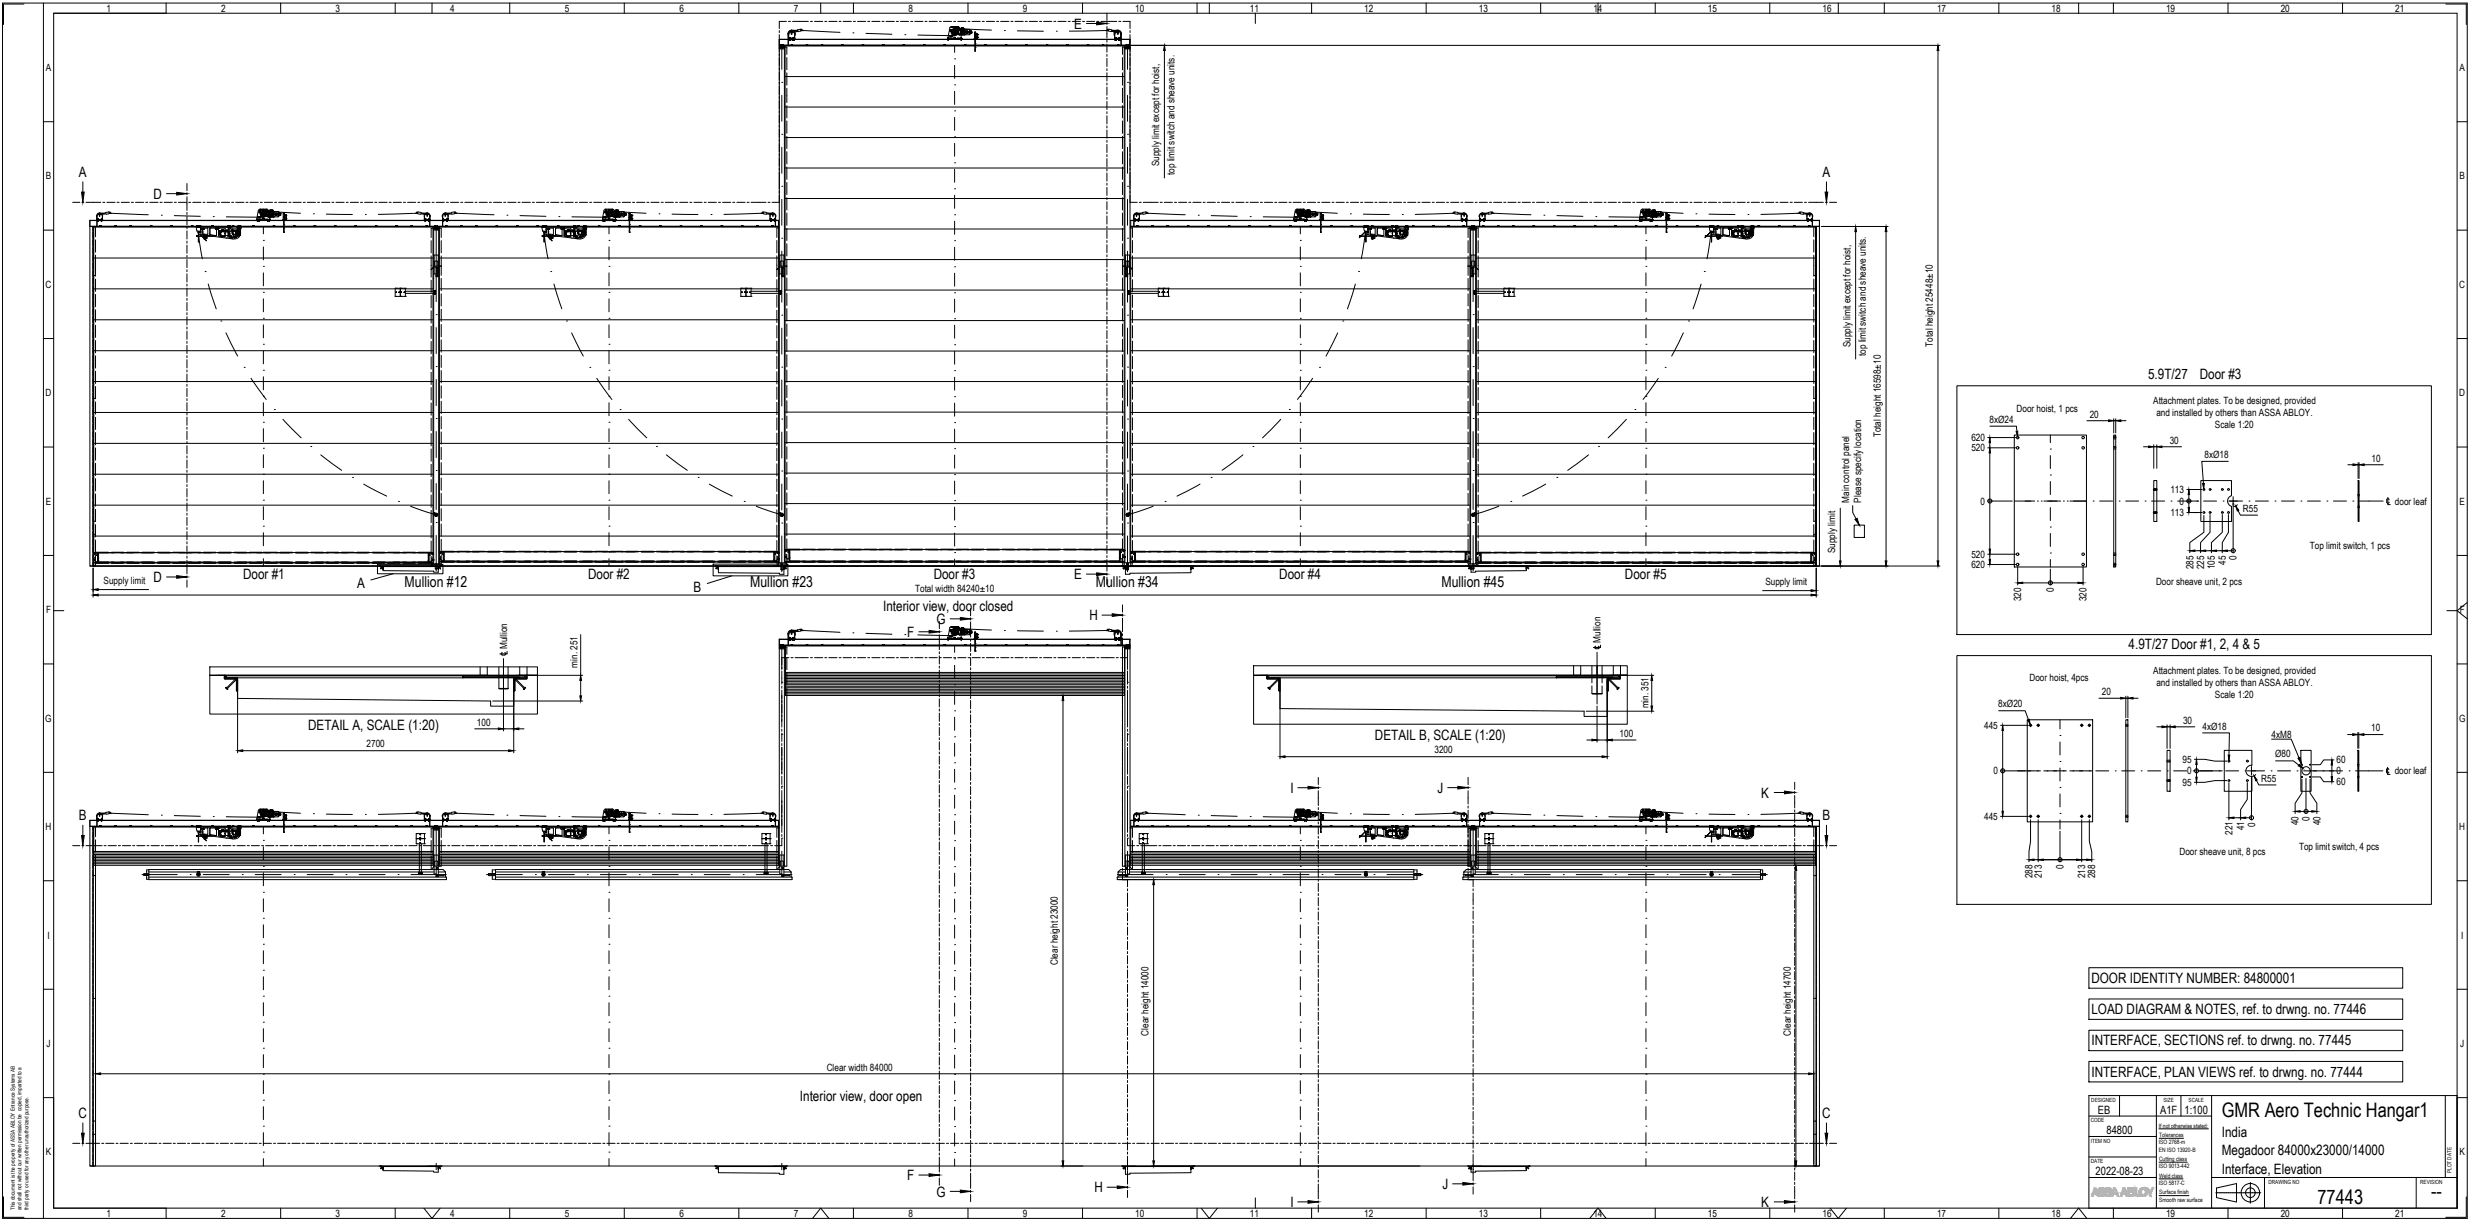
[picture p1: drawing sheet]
<svg xmlns="http://www.w3.org/2000/svg" width="1205mm" height="594mm" viewBox="0 0 1205 594" stroke-linecap="round" stroke-linejoin="round" font-family="sans-serif">
<defs><g id="words">
<g font-size="9.8">
<text x="1083" y="545">GMR Aero Technic Hangar1</text>
<text x="1130" y="587">77443</text>
<text x="1185" y="584">--</text>
</g>
<g font-size="7.3">
<text x="197" y="286">Mullion #12</text>
<text x="366" y="286">Mullion #23</text>
<text x="534" y="286">Mullion #34</text>
<text x="703" y="286">Mullion #45</text>
</g>
<g font-size="7">
<text x="524" y="14">E</text>
<text x="38" y="86">A</text>
<text x="888" y="86">A</text>
<text x="75" y="97">D</text>
<text x="1047" y="185">5.9T/27</text>
<text x="1072" y="185">Door #3</text>
<text x="75" y="284">D</text>
<text x="119" y="282">Door #1</text>
<text x="174" y="286">A</text>
<text x="287" y="282">Door #2</text>
<text x="455" y="282">Door #3</text>
<text x="524" y="282">E</text>
<text x="624" y="282">Door #4</text>
<text x="792" y="282">Door #5</text>
<text x="338" y="288">B</text>
<text x="431" y="298">Interior view, door closed</text>
<text x="457" y="304">G</text>
<text x="531" y="302">H</text>
<text x="442" y="310">F</text>
<text x="1038" y="316">4.9T/27 Door #1, 2, 4 &amp; 5</text>
<text x="150" y="356">DETAIL A, SCALE (1:20)</text>
<text x="670" y="361">DETAIL B, SCALE (1:20)</text>
<text x="629" y="386">I</text>
<text x="701" y="386">J</text>
<text x="859" y="389">K</text>
<text x="38" y="400">B</text>
<text x="888" y="400">B</text>
<text x="1020" y="479">DOOR IDENTITY NUMBER: 84800001</text>
<text x="1020" y="494">LOAD DIAGRAM &amp; NOTES, ref. to drwng. no. 77446</text>
<text x="1020" y="509">INTERFACE, SECTIONS ref. to drwng. no. 77445</text>
<text x="1020" y="525">INTERFACE, PLAN VIEWS ref. to drwng. no. 77444</text>
<text x="390" y="536">Interior view, door open</text>
<text x="38" y="545">C</text>
<text x="888" y="545">C</text>
<text x="1083" y="554">India</text>
<text x="1083" y="563">Megadoor 84000x23000/14000</text>
<text x="442" y="575">F</text>
<text x="1083" y="572">Interface, Elevation</text>
<text x="534" y="581">H</text>
<text x="703" y="579">J</text>
<text x="457" y="583">G</text>
<text x="629" y="588">I</text>
<text x="859" y="588">K</text>
</g>
<g font-size="5.6">
<text x="1023" y="543">EB</text>
<text x="1053" y="543">A1F</text>
<text x="1065" y="543">1:100</text>
<text x="1027" y="553">84800</text>
<text x="1022" y="573">2022-08-23</text>
</g>
<g font-size="4.9">
<text x="52" y="6">1</text>
<text x="108" y="6">2</text>
<text x="164" y="6">3</text>
<text x="219" y="6">4</text>
<text x="275" y="6">5</text>
<text x="331" y="6">6</text>
<text x="387" y="6">7</text>
<text x="443" y="6">8</text>
<text x="499" y="6">9</text>
<text x="553" y="6">10</text>
<text x="609" y="6">11</text>
<text x="665" y="6">12</text>
<text x="721" y="6">13</text>
<text x="777" y="6">14</text>
<text x="833" y="6">15</text>
<text x="888" y="6">16</text>
<text x="944" y="6">17</text>
<text x="1000" y="6">18</text>
<text x="1056" y="6">19</text>
<text x="1112" y="6">20</text>
<text x="1168" y="6">21</text>
<text x="22" y="35">A</text>
<text x="1199" y="35">A</text>
<text x="565" y="81" transform="rotate(-90 565 81)">Supply limit except for hoist,</text>
<text x="22" y="87">B</text>
<text x="573" y="85" transform="rotate(-90 573 85)">top limit switch and sheave units.</text>
<text x="1199" y="87">B</text>
<text x="22" y="140">C</text>
<text x="1199" y="140">C</text>
<text x="902" y="169" transform="rotate(-90 902 169)">Supply limit except for hoist,</text>
<text x="910" y="174" transform="rotate(-90 910 174)">top limit switch and sheave units.</text>
<text x="942" y="169" transform="rotate(-90 942 169)">Total height 25448±10</text>
<text x="22" y="193">D</text>
<text x="1050" y="197">Attachment plates. To be designed, provided</text>
<text x="1199" y="193">D</text>
<text x="983" y="201">Door hoist, 1 pcs</text>
<text x="1019" y="203">20</text>
<text x="1051" y="203">and installed by others than ASSA ABLOY.</text>
<text x="970" y="206">8xØ24</text>
<text x="1080" y="209">Scale 1:20</text>
<text x="917" y="213" transform="rotate(-90 917 213)">Total height 16598±10</text>
<text x="961" y="215">620</text>
<text x="961" y="220">520</text>
<text x="1058" y="216">30</text>
<text x="1075" y="223">8xØ18</text>
<text x="1156" y="225">10</text>
<text x="901" y="245" transform="rotate(-90 901 245)">Main control panel</text>
<text x="907" y="245" transform="rotate(-90 907 245)">Please specify location</text>
<text x="965" y="246">0</text>
<text x="1058" y="240">113</text>
<text x="1063" y="246">0</text>
<text x="1168" y="246">door leaf</text>
<text x="22" y="246">E</text>
<text x="1058" y="252">113</text>
<text x="1093" y="249">R55</text>
<text x="1199" y="246">E</text>
<text x="895" y="270" transform="rotate(-90 895 270)">Supply limit</text>
<text x="1126" y="267">Top limit switch, 1 pcs</text>
<text x="961" y="272">520</text>
<text x="1085" y="275" transform="rotate(-90 1085 275)">45</text>
<text x="1090" y="273" transform="rotate(-90 1090 273)">0</text>
<text x="961" y="277">620</text>
<text x="1069" y="277" transform="rotate(-90 1069 277)">285</text>
<text x="1075" y="277" transform="rotate(-90 1075 277)">225</text>
<text x="1080" y="277" transform="rotate(-90 1080 277)">105</text>
<text x="51" y="285">Supply limit</text>
<text x="861" y="285">Supply limit</text>
<text x="1051" y="285">Door sheave unit, 2 pcs</text>
<text x="446" y="288">Total width 84240±10</text>
<text x="985" y="293" transform="rotate(-90 985 293)">320</text>
<text x="1001" y="289" transform="rotate(-90 1001 289)">0</text>
<text x="1017" y="293" transform="rotate(-90 1017 293)">320</text>
<text x="22" y="299">F</text>
<text x="1199" y="299">F</text>
<text x="247" y="316" transform="rotate(-90 247 316)">Mullion</text>
<text x="780" y="313" transform="rotate(-90 780 313)">Mullion</text>
<text x="282" y="325" transform="rotate(-90 282 325)">min. 251</text>
<text x="1050" y="328">Attachment plates. To be designed, provided</text>
<text x="989" y="332">Door hoist, 4pcs</text>
<text x="1051" y="334">and installed by others than ASSA ABLOY.</text>
<text x="1025" y="339">20</text>
<text x="1080" y="340">Scale 1:20</text>
<text x="804" y="345" transform="rotate(-90 804 345)">min. 351</text>
<text x="974" y="345">8xØ20</text>
<text x="22" y="352">G</text>
<text x="232" y="354">100</text>
<text x="1064" y="353">30</text>
<text x="1199" y="352">G</text>
<text x="790" y="359">100</text>
<text x="967" y="355">445</text>
<text x="1074" y="356">4xØ18</text>
<text x="1107" y="360">4xM8</text>
<text x="1156" y="356">10</text>
<text x="179" y="364">2700</text>
<text x="699" y="367">3200</text>
<text x="1064" y="372">95</text>
<text x="1109" y="369">Ø80</text>
<text x="972" y="377">0</text>
<text x="1066" y="377">0</text>
<text x="1139" y="377">0</text>
<text x="1139" y="372">60</text>
<text x="1167" y="377">door leaf</text>
<text x="1064" y="383">95</text>
<text x="1102" y="381">R55</text>
<text x="1139" y="383">60</text>
<text x="967" y="400">445</text>
<text x="1126" y="400" transform="rotate(-90 1126 400)">0</text>
<text x="22" y="405">H</text>
<text x="1088" y="407" transform="rotate(-90 1088 407)">221</text>
<text x="1094" y="405" transform="rotate(-90 1094 405)">41</text>
<text x="1099" y="403" transform="rotate(-90 1099 403)">0</text>
<text x="1121" y="402" transform="rotate(-90 1121 402)">40</text>
<text x="1131" y="402" transform="rotate(-90 1131 402)">40</text>
<text x="1199" y="405">H</text>
<text x="1062" y="416">Door sheave unit, 8 pcs</text>
<text x="1121" y="414">Top limit switch, 4 pcs</text>
<text x="1006" y="424" transform="rotate(-90 1006 424)">0</text>
<text x="991" y="428" transform="rotate(-90 991 428)">288</text>
<text x="995" y="428" transform="rotate(-90 995 428)">213</text>
<text x="1017" y="428" transform="rotate(-90 1017 428)">213</text>
<text x="1021" y="428" transform="rotate(-90 1021 428)">288</text>
<text x="23" y="457">I</text>
<text x="1200" y="457">I</text>
<text x="516" y="470" transform="rotate(-90 516 470)">Clear height 23000</text>
<text x="560" y="505" transform="rotate(-90 560 505)">Clear height 14000</text>
<text x="873" y="505" transform="rotate(-90 873 505)">Clear height 14700</text>
<text x="23" y="510">J</text>
<text x="1199" y="510">J</text>
<text x="403" y="522">Clear width 84000</text>
<text x="22" y="563">K</text>
<text x="1199" y="563">K</text>
<text x="52" y="593">1</text>
<text x="108" y="593">2</text>
<text x="164" y="593">3</text>
<text x="219" y="593">4</text>
<text x="275" y="593">5</text>
<text x="331" y="593">6</text>
<text x="387" y="593">7</text>
<text x="443" y="593">8</text>
<text x="499" y="593">9</text>
<text x="553" y="593">10</text>
<text x="609" y="593">11</text>
<text x="665" y="593">12</text>
<text x="721" y="593">13</text>
<text x="777" y="593">14</text>
<text x="833" y="593">15</text>
<text x="888" y="593">16</text>
<text x="944" y="593">17</text>
<text x="1000" y="593">18</text>
<text x="1056" y="593">19</text>
<text x="1112" y="593">20</text>
<text x="1168" y="593">21</text>
</g>
<g font-size="2.9">
<text x="1052" y="550">If not otherwise stated:</text>
<text x="1052" y="558">ISO 2768-m</text>
<text x="1053" y="554">Tolerances</text>
<text x="1052" y="561">EN ISO 13920-B</text>
<text x="1052" y="569">ISO 9013-442</text>
<text x="1053" y="566">Cutting class</text>
<text x="1053" y="574">Weld class</text>
<text x="1052" y="577">ISO 5817-C</text>
<text x="1053" y="582">Surface finish</text>
<text x="1053" y="586">Smooth raw surface</text>
</g>
<g font-size="2.8">
<text x="1020" y="537">DESIGNED</text>
<text x="1055" y="537">SIZE</text>
<text x="1067" y="537">SCALE</text>
<text x="1019" y="547">CODE</text>
<text x="1019" y="557">ITEM NO</text>
<text x="1019" y="567">DATE</text>
<text x="1195" y="572" transform="rotate(-90 1195 572)">PLOT DATE</text>
<text x="1106" y="577">DRAWING NO</text>
<text x="1180" y="577">REVISION</text>
<text x="7" y="590" transform="rotate(-90 7 590)">This document is the property of ASSA ABLOY Entrance Systems AB</text>
<text x="11" y="590" transform="rotate(-90 11 590)">and shall not without our written permission be copied, imparted to a</text>
<text x="14" y="590" transform="rotate(-90 14 590)">third party or used for any other unauthorized purpose.</text>
</g>
</g></defs>
<!-- layer: interface-AM_1 -->
<g fill="none" stroke="#000" stroke-width=".49">
<path d="M380 19v3M384 19h3zM462 19h7zM475 19h1zM543 19h3zM44 107v169h1v-166M47 107h3zM125 107h7zM138 107h1zM207 107h3zM216 107h2zM294 107h6z"/>
<path d="M306 107h1zM375 107h3zM553 107h2zM631 107h6zM643 107h1zM712 107h3zM721 107h3zM799 107h7zM812 107h1zM881 107h3zM887 107v169h-2v-166M982 212h35v64h-35z"/>
<path d="M1030 212h1v64h-1zM1050 234h1v20h-1zM1073 234h15v8a2.8 2.8 0 0 0-2 2 2.8 2.8 0 0 0 2 3v7h-15zM1150 234v20zM1150 241h.1M1150 247h.1M44 276h843M185 276h1M185 276h2v1M186 276h.1M186 277h.1M186 276h1"/>
<path d="M186 276v1M187 276l-1 1M187 277h.1M187 276v1M187 276v2h24v1h3v-3M214 276v1M214 277h.1M214 276l1 1M215 277h.1M215 276h-1M215 276h-1v1M215 276h.1"/>
<path d="M349 276h.1M349 276h1v1M349 276h1M349 277h.1M349 277l1-1v1M350 276h.1M350 276l-1 1M350 277h.1M350 276v3h30v1h2v-4M382 277h.1M382 276l1 1M382 276h1"/>
<path d="M383 277h.1M383 276h.1M383 276h-1v1M547 276h2v1M547 276h.1M547 276h1M548 277h.1M548 276v1M549 277h.1M549 276v4h2v-1h30v-3M581 277h.1M581 276l1 1"/>
<path d="M581 276h1M582 277h.1M582 276h.1M582 276h-1v1M716 276h.1M716 276h1v1M716 276h1M716 277h.1M717 276l-1 1M717 277h.1M717 276v1M717 276v3h2v-1h25v-2"/>
<path d="M744 276v1M744 277h.1M744 276l1 1M744 276h1M744 276h.1M745 277h.1M745 276h.1M745 276h-1v1M380 312v3M384 311l3 1zM462 311l7 1zM475 311l1 1z"/>
<path d="M543 311l3 1zM102 329h160M109 330v-1h1v1M110 331h5v5l1 1v-7h-7l1 1M110 335l1 1zM115 331l-4 4M116 330v10l123 2v2h11v-14M251 337l-1-7h7v1h-6v6M251 331l4 4M252 331l4 4M255 336l1-1-1 1zM256 330v-1h1v1"/>
<path d="M611 329h182M617 330v-1h1v1M617 331l7-1v7l-1-1v-5l-4 4M618 331h5M618 335l1 1zM623 331l-4 4M624 330v15l148 2v2h12v-19M784 332v4M784 332l1-1h5v-1h-6v7v-1M784 331l4 4M785 331l4 4M788 336l1-1v1z"/>
<path d="M790 330v-1v1M988 351h32v50h-32zM1036 351h1v50h-1zM1056 366h2v20h-2zM1084 366h14v7a2.8 2.8 0 0 0-3 3 2.8 2.8 0 0 0 3 2v8h-14zM1122 366h5v20h-5zM1149 366h1v20h-1zM1149 373h1M1149 378h1M1149 379h1M44 400v168h1v-165M47 399l3 1z"/>
<path d="M125 400h7zM138 400h1zM207 399l3 1zM216 399l2 1zM294 400h6zM306 400h1zM375 399l3 1zM553 399l2 1zM631 400h6zM643 400h1zM712 399l3 1zM721 399l3 1z"/>
<path d="M799 400h7zM812 400h1zM881 399l3 1zM887 400v168h-2v-165M44 568h843M185 569h1M185 569h2v1M186 569h.1M186 569l1 1M187 569l-1 1M187 570h.1M187 569v1l24 1h3v-2"/>
<path d="M214 570h.1M215 570h.1M215 569h-1l1 1M215 569h-1v1M215 569h.1M349 569h.1M349 569h1v1M349 569h1M350 569h.1M350 569v1M350 569h-1M350 570h.1"/>
<path d="M350 569v3h30h2v-3l1 1M382 570h.1M382 569h1M382 569h.1M383 570h.1M383 569h.1M383 569h-1v1M547 569h2v1M547 569h.1M547 569h1M548 570h.1M548 569h1"/>
<path d="M548 569h.1M549 570h.1M581 570h.1M582 569h-1v3h-30h-2v-3l-1 1M582 569h.1M582 569h-1M582 569h-1v1M716 569h.1M716 569h1v1M716 570h.1M716 569h1l-1 1M717 570h.1"/>
<path d="M717 569v2h2l25-1v-1M744 570h.1M744 569l1 1M744 569h1M744 569v1M745 569h.1M745 569h-1v1"/>
<circle cx="984" cy="213" r=".6"/>
<circle cx="984" cy="218" r=".6"/>
<circle cx="1015" cy="213" r=".6"/>
<circle cx="1015" cy="218" r=".6"/>
<circle cx="1074" cy="239" r=".4"/>
<circle cx="1077" cy="239" r=".4"/>
<circle cx="1083" cy="239" r=".4"/>
<circle cx="1086" cy="239" r=".4"/>
<circle cx="1074" cy="250" r=".4"/>
<circle cx="1077" cy="250" r=".4"/>
<circle cx="1083" cy="250" r=".4"/>
<circle cx="1086" cy="250" r=".4"/>
<circle cx="984" cy="270" r=".6"/>
<circle cx="984" cy="275" r=".6"/>
<circle cx="1015" cy="270" r=".6"/>
<circle cx="1015" cy="275" r=".6"/>
<circle cx="990" cy="353" r=".5"/>
<circle cx="994" cy="353" r=".5"/>
<circle cx="1015" cy="353" r=".5"/>
<circle cx="1019" cy="353" r=".5"/>
<circle cx="1087" cy="371" r=".4"/>
<circle cx="1096" cy="371" r=".4"/>
<circle cx="1122" cy="379" r=".1"/>
<circle cx="1122" cy="373" r=".1"/>
<circle cx="1124" cy="376" r="2"/>
<circle cx="1126" cy="379" r=".1"/>
<circle cx="1126" cy="373" r=".1"/>
<circle cx="990" cy="398" r=".5"/>
<circle cx="994" cy="398" r=".5"/>
<circle cx="1015" cy="398" r=".5"/>
<circle cx="1019" cy="398" r=".5"/>
<circle cx="1087" cy="380" r=".4"/>
<circle cx="1096" cy="380" r=".4"/>
</g>
<!-- layer: interface-AM_9 -->
<path d="M551 19v3M380 107v3M551 312v3M380 400v3" fill="none" stroke="#000" stroke-width=".49"/>
<!-- layer: interface-AM_1N -->
<path d="M380 19h171v3h-171zM380 22h171M44 107h336v3h-336zM44 110h336M551 107h336v3h-336zM551 110h336M380 312h171v3h-171zM380 314h171M44 400h336v3h-336zM551 400h336v3h-336zM44 403h336M551 403h336" fill="none" stroke="#000" stroke-width=".49"/>
<!-- layer: interface-AM_3N -->
<g fill="none" stroke="#000" stroke-width=".49">
<path d="M45 110v2M45 113v3M45 117v3M885 110v2M885 113v3M885 117v3M45 121v3M45 124v3M45 128v3M45 132v3M45 136v3M45 139v3"/>
<path d="M885 121v3M885 124v3M885 128v3M885 132v3M885 136v3M885 139v3M45 143v3M45 147v3M45 151v2M45 154v3M45 158v3M885 143v3"/>
<path d="M885 147v3M885 151v2M885 154v3M885 158v3M45 162v3M45 165v3M45 169v3M45 173v3M45 177v3M885 162v3M885 165v3M885 169v3"/>
<path d="M885 173v3M885 177v3M45 180v3M45 184v3M45 188v3M45 192v3M45 195v3M45 199v3M885 180v3M885 184v3M885 188v3M885 192v3"/>
<path d="M885 195v3M885 199v3M45 203v3M45 207v3M45 210v3M45 214v3M45 218v3M885 203v3M885 207v3M885 210v3M885 214v3M885 218v3"/>
<path d="M45 222v3M45 225v3M45 229v3M45 233v3M45 236v3M885 222v3M885 225v3M885 229v3M885 233v3M885 236v3M45 240v3M45 244v3"/>
<path d="M45 248v3M45 251v3M45 255v3M45 259v3M885 240v3M885 244v3M885 248v3M885 251v3M885 255v3M885 259v3M45 263v3M45 266v3"/>
<path d="M45 270v3M45 274v2M885 263v3M885 266v3M885 270v3M885 274v2M45 403v2M45 405v3M45 409v3M45 413v3M45 417v3M885 403v2"/>
<path d="M885 405v3M885 409v3M885 413v3M885 417v3M45 420v3M45 424v3M45 428v3M45 432v3M45 435v3M45 439v3M885 420v3M885 424v3"/>
<path d="M885 428v3M885 432v3M885 435v3M885 439v3M45 443v3M45 447v3M45 450v3M45 454v3M45 458v3M885 443v3M885 447v3M885 450v3"/>
<path d="M885 454v3M885 458v3M45 462v3M45 465v3M45 469v3M45 473v3M45 477v3M885 462v3M885 465v3M885 469v3M885 473v3M885 477v3"/>
<path d="M45 480v3M45 484v3M45 488v3M45 492v2M45 495v3M45 499v3M885 480v3M885 484v3M885 488v3M885 492v2M885 495v3M885 499v3"/>
<path d="M45 503v3M45 506v3M45 510v3M45 514v3M45 518v3M885 503v3M885 506v3M885 510v3M885 514v3M885 518v3M45 521v3M45 525v3"/>
<path d="M45 529v3M45 533v3M45 536v3M885 521v3M885 525v3M885 529v3M885 533v3M885 536v3M45 540v3M45 544v3M45 548v3M45 551v3"/>
<path d="M45 555v3M45 559v3M885 540v3M885 544v3M885 548v3M885 551v3M885 555v3M885 559v3M45 563v3M45 566v2M885 563v3M885 566v2"/>
</g>
<!-- layer: assembly-AM_10 -->
<g fill="none" stroke="#000" stroke-width=".49">
<path d="M530 11h5M540 6v4M540 11v1M540 13v6M540 19v2M540 21v4M540 26v1M540 28v4M540 33v1M540 35v4M540 40v1M540 42v4"/>
<path d="M540 47v1M540 49v4M540 54v1M540 56v4M540 61v1M540 63v4M540 68v1M540 70v4M540 75v1M540 77v4M81 94h5M91 89v4"/>
<path d="M91 94v1M91 96v7M540 82v1M540 84v4M540 89v1M540 91v4M540 96v1M540 98v4M91 104v1M91 106v4M91 111v1M91 112v4"/>
<path d="M91 117v2M91 119v4M540 103v1M540 105v4M540 110v1M540 112v4M540 117v1M540 119v4M91 124v1M91 126v4M91 131v1M91 133v4"/>
<path d="M91 138v1M540 124v1M540 126v4M540 131v1M540 133v4M540 138v1M91 140v4M91 145v1M91 147v4M91 152v1M91 154v4M91 159v1"/>
<path d="M540 140v4M540 145v1M540 147v4M540 152v1M540 154v4M540 159v1M91 161v4M91 166v1M91 168v4M91 173v1M91 175v4M540 161v4"/>
<path d="M540 166v1M540 168v4M540 173v1M540 175v4M91 180v1M91 182v4M91 187v1M91 189v4M91 194v1M91 196v4M540 180v1M540 182v4"/>
<path d="M540 187v1M540 189v4M540 194v1M540 196v4M91 201v1M91 203v4M91 208v1M91 210v4M91 215v1M91 217v4M540 201v1M540 203v4"/>
<path d="M540 208v1M540 210v4M540 215v1M540 217v4M91 222v1M91 224v4M91 229v1M91 231v4M91 236v1M91 238v4M540 222v1M540 224v4"/>
<path d="M540 229v1M540 231v4M540 236v1M540 238v4M91 243v1M91 245v4M91 250v1M91 252v4M91 257v1M91 259v4M540 243v1M540 245v4"/>
<path d="M540 250v1M540 252v4M540 257v1M540 259v4M91 264v1M91 266v4M91 271v1M91 273v7M530 280h5M540 264v1M540 266v4M540 271v1"/>
<path d="M540 273v5M540 279v1M81 281h5M91 281v1M91 283v3M473 297v3M540 281v4M448 308h5M458 303v3M458 307v1M458 309v8M458 318v1"/>
<path d="M458 320v4M463 302h5M473 301v1M473 303v7M473 312h.1M473 313v4M473 318v1M458 325v1M458 327v4M458 332v1M458 334v4M458 339v1"/>
<path d="M473 320v4M473 325v1M473 327v4M473 332v1M473 334v4M473 339v1M458 341v4M458 346v1M458 348v4M458 353v1M458 355v3M458 360v1"/>
<path d="M473 341v4M473 346v1M473 348v4M473 353v1M473 355v4M458 361v4M458 366v1M458 368v4M458 373v1M458 375v4M473 360v1M473 362v4"/>
<path d="M473 367v1M473 369v4M473 374v1M473 376v4M458 380v1M458 382v4M458 387v1M458 389v4M458 394v1M458 396v4M473 381v1M473 383v4"/>
<path d="M473 388v1M473 390v4M473 395v1M473 397v4M458 401v1M458 403v4M458 408v1M458 410v4M458 415v1M458 417v4M473 402v1M473 404v4"/>
<path d="M473 409v1M473 411v4M473 416v1M473 418v4M458 422v1M458 424v4M458 429v1M458 431v4M458 436v1M458 438v4M473 423v1M473 425v4"/>
<path d="M473 430v1M473 432v4M473 437v1M473 439v4M458 443v1M458 445v4M458 450v1M458 452v4M458 457v1M458 459v4M473 444v1M473 446v4"/>
<path d="M473 451v1M473 453v4M473 458v1M458 464v1M458 466v4M458 471v1M458 473v4M458 478v1M473 460v4M473 465v1M473 467v4M473 472v1"/>
<path d="M473 474v4M473 479v1M458 480v4M458 485v1M458 487v4M458 492v1M458 494v4M458 499v1M473 481v4M473 486v1M473 488v4M473 493v1"/>
<path d="M473 495v4M473 500v1M458 501v4M458 506v1M458 508v4M458 513v1M458 515v4M473 502v4M473 507v1M473 509v4M473 514v1M473 516v4"/>
<path d="M458 520v1M458 522v4M458 527v1M458 529v4M458 534v1M458 536v4M473 521v1M473 523v4M473 528v1M473 530v4M473 535v1M473 537v4"/>
<path d="M458 541v1M458 543v4M458 548v1M458 550v4M458 555v1M458 557v4M473 542v1M473 544v4M473 549v1M473 551v4M473 556v1M473 558v4"/>
<path d="M448 573h5M458 562v1M458 564v7M458 572v1M458 574v4M473 563v1M473 565v4M473 570v1M473 572v7M463 581h5M473 580v1M473 582v4"/>
</g>
<path d="M535 11h5l-5 1zM86 94h5l-5 1zM535 279l5 1h-5zM86 281h5l-5 1zM453 307l5 1-5 1zM468 301l5 1h-5zM453 572l5 1h-5zM468 580l5 1h-5z" fill="#000" stroke="#000" stroke-width=".49"/>
<!-- layer: megadoor-AM_5 -->
<g fill="none" stroke="#000" stroke-width=".49">
<path d="M551 22h18M568 25v62M888 110h18M905 113v62M897 248v25M903 246v4l2 3M45 277v11M885 277v12M888 276h10M48 287h24M859 288h24M245 318l-1 1h2h1l-1-1"/>
<path d="M247 317v2h-3M283 309v20M778 315l-1 1h2h1l-1-1M779 318v11M780 314v2h-3M116 331v36M245 321v11M245 339v17M250 331v36M261 329h23M283 332v7M517 339h30"/>
<path d="M624 331v39M772 329h34M784 331v39M805 332v12M231 355h12M240 342h44M245 355h5M253 355h2M518 341v225M773 347h33M779 344v18M118 366h130"/>
<path d="M626 369h155M774 361h2M779 361h5M786 361h12M546 429h17M562 431v135M875 422h8M875 424v142M47 522v45M49 523h833M884 522v45M517 568h11"/>
<path d="M561 568h131M875 568h10"/>
</g>
<g fill="#000" stroke="#000" stroke-width=".49">
<path d="M568 22v3h-1zM905 110v3h-1zM904 253h1l1 3zM897 273h1l-1 3zM45 287h3v1zM883 287l2 1h-2zM283 339h1l-1 3zM283 329l1 3h-1zM805 329l1 3h-1zM243 355h2l-2 1zM250 355h3v1zM518 339l1 2h-1z"/>
<path d="M805 344h1l-1 3zM116 366l2-1v1zM248 365l2 1h-2zM624 369l2-1v1zM776 360l3 1h-3zM781 368l3 1h-3zM784 361l2-1v1zM562 429l1 2h-1zM875 422l1 2h-1zM47 523h2v1zM882 523h2l-2 1zM518 566h1l-1 2z"/>
<path d="M562 566h1l-1 2zM875 566h1l-1 2z"/>
</g>
<!-- layer: RAHM2 -->
<g fill="none" stroke="#000" stroke-width=".49">
<path d="M1 1h1202v593h-1202zM12 2h-10v10M21 1v593M81 1v5M137 1v5M193 1v5M211 1v5M248 1v5M304 1v5M360 1v5M400 1v5M416 1v5"/>
<path d="M472 1v5M528 1v5M584 1v5M590 1v5M612 6v5M639 1v5M695 1v5M751 1v5M779 1v5M807 1v5M863 1v5M896 1v5"/>
<path d="M919 1v5M974 1v5M1013 1v5M1030 1v5M1086 1v5M1142 1v5M1192 2h10v10M21 59h5M1198 59h5M21 112h5M1198 112h5M21 165h5"/>
<path d="M1198 165h5M21 218h5M1198 218h5M21 271h5M1198 271h5M26 298h5M1193 298h5l5 4M1203 294l-5 4M21 324h5M1198 324h5M21 376h5M1198 376h5"/>
<path d="M21 429h5M1198 429h5M21 482h5M1198 482h5M21 535h5v54h1172v-583h-1172v583h55v5M1198 535h5M2 583v10h10M137 589v5M193 589v5M207 589l4 5 4-5M248 589v5M304 589v5"/>
<path d="M360 589v5M396 594l4-5 4 5M416 589v5M472 589v5M528 589v5M584 589v5M586 589l4 5 4-5M612 584v5M639 589v5M695 589v5M751 589v5M775 594l4-5 4 5"/>
<path d="M807 589v5M863 589v5M892 589l4 5 4-5M919 589v5M974 589v5M1009 594l4-5 4 5M1030 589v5M1086 589v5M1142 589v5M1202 583v10h-10"/>
</g>
<!-- layer: RAHM5 -->
<g fill="none" stroke="#000" stroke-width=".49">
<path d="M1018 534h180v55h-180zM1033 534v10M1051 534v55M1063 534v10M1078 534v55M1192 534v40M1018 544h60M1018 554h33M1052 550h25M1053 555h11M1018 574h33M1018 564h33"/>
<path d="M1053 566h13M1053 575h11M1078 574h120M1081 579l9-2v9l-9-2zM1097 576v4M1104 574v15M1178 574v15M1053 583h14M1080 581h22M1097 581v1M1097 582v4"/>
<circle cx="1097" cy="581" r="5"/>
<circle cx="1097" cy="581" r="2.3"/>
</g>
<!-- layer: RAHM2 -->
<g fill="#b2b2b2" stroke="#b2b2b2" stroke-width=".49">
<path d="M1044 579h1z"/>
<path d="M1041 579h1z"/>
<path d="M1043 579h3z"/>
<path d="M1045 580h2z"/>
<path d="M1035 579h1z"/>
<path d="M1040 580h1z"/>
<path d="M1039 580h1z"/>
<path d="M1039 581h1z"/>
<path d="M1040 582h1z"/>
<path d="M1039 582h2z"/>
<path d="M1037 583h3z"/>
<path d="M1024 579h1z"/>
<path d="M1027 579h1z"/>
<path d="M1031 581h1z"/>
<path d="M1025 582h2z"/>
<path d="M1024 583h2z"/>
<path d="M1049 579v1l1-1zM1049 579v1h-1z"/>
<path d="M1046 579l2 1-1-1zM1046 579l2 1h-1z"/>
<path d="M1047 580l2 1v-1zM1047 580l2 1h-1zM1048 581h1zM1048 581h1z"/>
<path d="M1048 581l1 2v-2zM1048 581l1 2h-1z"/>
<path d="M1044 579h1zM1044 579h1z"/>
<path d="M1044 579h2zM1044 579h2z"/>
<path d="M1044 579h2zM1044 579h2z"/>
<path d="M1044 579h2zM1044 579h2z"/>
<path d="M1044 579h2zM1044 579h2z"/>
<path d="M1044 579h2zM1044 579h2z"/>
<path d="M1044 579h2zM1044 579h2zM1043 579h3z"/>
<path d="M1043 579h3zM1043 579h3z"/>
<path d="M1043 579l3 1zM1043 579l3 1z"/>
<path d="M1043 580h2zM1043 580h2z"/>
<path d="M1045 580h1zM1045 580h1z"/>
<path d="M1043 580h2zM1043 580h2z"/>
<path d="M1045 580h1zM1045 580h1z"/>
<path d="M1043 580h2zM1043 580h2z"/>
<path d="M1045 580h1zM1045 580h1z"/>
<path d="M1043 580h2zM1043 580h2z"/>
<path d="M1045 580h1zM1045 580h1z"/>
<path d="M1043 580h2zM1043 580h2z"/>
<path d="M1045 580h1zM1045 580h1z"/>
<path d="M1043 580h2zM1043 580h2z"/>
<path d="M1045 580h1zM1045 580h1z"/>
<path d="M1043 580h1zM1043 580h2z"/>
<path d="M1043 580h1zM1043 580h1z"/>
<path d="M1045 580h1zM1045 580h1z"/>
<path d="M1043 580h1zM1043 580h1z"/>
<path d="M1045 580h1zM1045 580h1z"/>
<path d="M1043 580h1zM1043 580h1z"/>
<path d="M1045 580h1zM1045 580h1z"/>
<path d="M1043 580h1zM1043 580h1z"/>
<path d="M1045 580h2zM1045 580h2zM1045 580h2z"/>
<path d="M1043 580h1zM1043 580h1z"/>
<path d="M1045 580h2zM1045 580h2z"/>
<path d="M1043 580h1zM1043 580h1z"/>
<path d="M1045 580h2zM1045 580h2z"/>
<path d="M1043 580h1zM1043 580h1z"/>
<path d="M1046 580h1zM1046 580h1z"/>
<path d="M1043 580h1zM1043 580h1z"/>
<path d="M1046 580h1zM1046 580h1z"/>
<path d="M1043 580h1zM1043 580h1z"/>
<path d="M1046 580h1zM1046 580h1z"/>
<path d="M1043 580h1zM1043 580h1z"/>
<path d="M1046 580h1zM1046 580h1z"/>
<path d="M1043 580h1zM1043 580h1z"/>
<path d="M1046 580h1zM1046 580h1z"/>
<path d="M1043 580h1zM1043 580h1z"/>
<path d="M1046 580h1zM1046 580h1z"/>
<path d="M1043 580h1zM1043 580h1z"/>
<path d="M1046 580h1zM1046 580h1z"/>
<path d="M1046 580h1zM1046 580h1z"/>
<path d="M1043 580h1zM1043 580h1z"/>
<path d="M1046 580h1zM1046 580h1z"/>
<path d="M1043 580h1zM1043 580h1z"/>
<path d="M1043 580h1zM1043 580h1z"/>
<path d="M1046 580h1zM1046 580h1z"/>
<path d="M1043 580h1zM1043 580h1z"/>
<path d="M1046 580h1zM1046 580h1z"/>
<path d="M1043 580h1zM1043 580h1z"/>
<path d="M1046 580h1zM1046 580h1z"/>
<path d="M1043 580h1zM1043 580h1z"/>
<path d="M1046 580h1zM1046 580h1z"/>
<path d="M1046 580h1zM1046 580h1z"/>
<path d="M1043 580h1zM1043 580h1z"/>
<path d="M1046 580h1zM1046 580h1z"/>
<path d="M1043 580h1zM1043 580h1z"/>
<path d="M1043 580h1zM1043 580h1z"/>
<path d="M1046 580h1zM1046 580h1z"/>
<path d="M1043 580h1zM1043 580h1z"/>
<path d="M1046 580h1zM1046 580h1z"/>
<path d="M1043 580h1zM1043 580h1z"/>
<path d="M1046 580h1zM1046 580h1z"/>
<path d="M1043 580l1 1zM1043 580l1 1z"/>
<path d="M1046 580l1 1zM1046 580l1 1z"/>
<path d="M1043 581h1zM1043 581h1z"/>
<path d="M1046 581h1zM1046 581h1z"/>
<path d="M1043 581h1zM1043 581h1z"/>
<path d="M1046 581h1zM1046 581h1z"/>
<path d="M1046 581h1zM1046 581h1z"/>
<path d="M1043 581h1zM1043 581h1z"/>
<path d="M1046 581h1zM1046 581h1z"/>
<path d="M1043 581h1zM1043 581h1z"/>
<path d="M1046 581h1zM1046 581h1z"/>
<path d="M1043 581h1zM1043 581h1zM1043 581h1zM1043 581h1z"/>
<path d="M1046 581h1zM1046 581h1z"/>
<path d="M1043 581h1zM1043 581h1z"/>
<path d="M1046 581h1zM1046 581h1z"/>
<path d="M1043 581h1zM1043 581h1z"/>
<path d="M1046 581h1zM1046 581h1z"/>
<path d="M1043 581h1zM1043 581h1z"/>
<path d="M1046 581h1zM1046 581h1z"/>
<path d="M1043 581h1zM1043 581h1z"/>
<path d="M1046 581h1zM1046 581h1z"/>
<path d="M1046 581h1zM1046 581h1z"/>
<path d="M1043 581h1zM1043 581h1z"/>
<path d="M1046 581h1zM1046 581h1z"/>
<path d="M1043 581h1zM1043 581h1z"/>
<path d="M1046 581h1zM1046 581h1z"/>
<path d="M1043 581h1zM1043 581h1z"/>
<path d="M1046 581h1zM1046 581h1z"/>
<path d="M1043 581h1zM1043 581h1z"/>
<path d="M1046 581h1zM1046 581h1z"/>
<path d="M1043 581h1zM1043 581h1z"/>
<path d="M1043 581h1zM1043 581h1z"/>
<path d="M1046 581h1zM1046 581h1z"/>
<path d="M1043 581h1zM1043 581h1z"/>
<path d="M1046 581h1zM1046 581h1z"/>
<path d="M1043 581h1zM1043 581h1z"/>
<path d="M1046 581h1zM1046 581h1z"/>
<path d="M1046 581h1zM1046 581h1z"/>
<path d="M1043 581h1zM1043 581h1z"/>
<path d="M1046 581l1 1zM1046 581l1 1z"/>
<path d="M1043 581l1 1zM1043 581l1 1z"/>
<path d="M1046 582h1zM1046 582h1z"/>
<path d="M1043 582h1zM1043 582h1z"/>
<path d="M1046 582h1zM1046 582h1z"/>
<path d="M1043 582h1zM1043 582h1z"/>
<path d="M1046 582h1zM1046 582h1z"/>
<path d="M1043 582h1zM1043 582h1z"/>
<path d="M1046 582h1zM1046 582h1z"/>
<path d="M1043 582h1zM1043 582h1z"/>
<path d="M1046 582h1zM1046 582h1z"/>
<path d="M1043 582h1zM1043 582h1z"/>
<path d="M1043 582h1zM1043 582h1z"/>
<path d="M1046 582h1zM1046 582h1zM1046 582h1zM1046 582h1z"/>
<path d="M1043 582h1zM1043 582h1z"/>
<path d="M1046 582h1zM1046 582h1z"/>
<path d="M1043 582h1zM1043 582h1z"/>
<path d="M1046 582h1zM1046 582h1z"/>
<path d="M1043 582h1zM1043 582h1z"/>
<path d="M1046 582h1zM1046 582h1z"/>
<path d="M1043 582h1zM1043 582h1z"/>
<path d="M1046 582h1zM1046 582h1z"/>
<path d="M1043 582h1zM1043 582h1z"/>
<path d="M1046 582h1zM1046 582h1z"/>
<path d="M1043 582h1zM1043 582h1z"/>
<path d="M1046 582h1zM1046 582h1z"/>
<path d="M1043 582h1zM1043 582h1z"/>
<path d="M1046 582h1zM1046 582h1z"/>
<path d="M1043 582h1zM1043 582h1z"/>
<path d="M1046 582h1zM1045 582h2z"/>
<path d="M1045 582h2zM1045 582h2z"/>
<path d="M1043 582h1zM1043 582h1z"/>
<path d="M1045 582h2zM1045 582h2z"/>
<path d="M1043 582h1zM1043 582h1z"/>
<path d="M1045 582h2zM1045 582h1z"/>
<path d="M1043 582h1zM1043 582h1z"/>
<path d="M1041 579l1 3v-3zM1041 579l1 3h-1z"/>
<path d="M1043 582h1zM1042 582h2z"/>
<path d="M1041 582h1zM1041 582h1z"/>
<path d="M1041 582h3zM1041 582h3z"/>
<path d="M1045 582h1zM1045 582h1z"/>
<path d="M1041 582h3zM1041 582h3z"/>
<path d="M1045 582h1zM1045 582h1z"/>
<path d="M1041 582h4zM1041 582h4z"/>
<path d="M1045 582h1zM1045 582h1z"/>
<path d="M1041 582h4zM1041 582h4z"/>
<path d="M1045 582h1zM1045 582h1z"/>
<path d="M1041 582h4zM1041 582h4z"/>
<path d="M1045 582h1zM1045 582h1z"/>
<path d="M1041 582h4zM1041 582h4z"/>
<path d="M1045 582h1zM1045 582h1z"/>
<path d="M1041 582h4zM1041 582h4z"/>
<path d="M1045 582h1zM1045 582h1z"/>
<path d="M1041 582h4zM1041 582h4z"/>
<path d="M1045 582h1zM1045 582h1z"/>
<path d="M1045 582h1zM1045 582h1z"/>
<path d="M1041 582h4zM1041 582h4z"/>
<path d="M1045 582h1zM1045 582h1z"/>
<path d="M1041 582h4zM1041 582h4z"/>
<path d="M1041 582h5zM1041 582h5zM1041 582h5zM1041 582h5z"/>
<path d="M1043 582h3zM1043 582l3 1z"/>
<path d="M1044 583h2zM1044 583h2z"/>
<path d="M1044 583h2zM1044 583h2z"/>
<path d="M1044 583h2zM1044 583h2z"/>
<path d="M1044 583h2zM1044 583h2z"/>
<path d="M1041 582l2 1v-1zM1041 582l2 1h-2z"/>
<path d="M1044 583h2zM1044 583h1z"/>
<path d="M1044 583h1zM1044 583h1z"/>
<path d="M1037 579h2zM1037 579h2z"/>
<path d="M1037 579h2zM1037 579h2z"/>
<path d="M1037 579h3zM1037 579h3z"/>
<path d="M1037 579h3zM1037 579h3z"/>
<path d="M1037 579h3zM1037 579h3z"/>
<path d="M1037 579h3zM1037 579h3z"/>
<path d="M1037 579h3zM1037 579h3z"/>
<path d="M1037 579h3zM1037 579h3z"/>
<path d="M1037 579l4 1zM1037 579l4 1zM1037 580h4zM1037 580h4z"/>
<path d="M1037 580h1zM1037 580h2z"/>
<path d="M1039 580h2zM1039 580h2z"/>
<path d="M1039 580h2zM1039 580h2z"/>
<path d="M1039 580h2zM1039 580h2z"/>
<path d="M1039 580h2zM1039 580h2z"/>
<path d="M1040 580h1zM1040 580h1zM1040 580h1zM1040 580h1z"/>
<path d="M1040 580h1zM1040 580h1z"/>
<path d="M1040 580h1zM1040 580h1z"/>
<path d="M1035 579l1 1v-1zM1035 579l1 1h-1z"/>
<path d="M1040 580h1zM1040 580h1z"/>
<path d="M1040 580h1zM1040 580h1z"/>
<path d="M1040 580h1zM1040 580h1zM1040 580h1zM1040 580h1z"/>
<path d="M1040 580h1zM1040 580h1z"/>
<path d="M1039 580h1zM1039 580h1zM1039 580h1zM1039 580h1z"/>
<path d="M1039 580h1zM1039 580l1 1zM1039 581h1z"/>
<path d="M1039 581h1zM1039 581h1z"/>
<path d="M1037 580l1 1v-1zM1037 580l1 1h-1z"/>
<path d="M1039 581h1zM1038 581h2z"/>
<path d="M1037 581h1zM1037 581h1z"/>
<path d="M1037 581h3zM1037 581h3z"/>
<path d="M1037 581h3zM1037 581h3z"/>
<path d="M1037 581h3zM1037 581h3zM1037 581h3zM1037 581h3z"/>
<path d="M1037 581h3zM1037 581h3z"/>
<path d="M1037 581h3zM1037 581h3z"/>
<path d="M1037 581h3zM1037 581h3z"/>
<path d="M1037 581h4zM1037 581h4z"/>
<path d="M1039 581h2zM1039 581h2z"/>
<path d="M1037 581h1zM1037 581h2z"/>
<path d="M1039 581h2zM1039 581h2zM1039 581h2z"/>
<path d="M1039 581h2zM1039 581h2zM1039 581h2z"/>
<path d="M1039 581h2zM1039 581h2z"/>
<path d="M1040 581h1zM1040 581h1z"/>
<path d="M1040 581h1zM1040 581h1z"/>
<path d="M1040 581h1zM1040 581h1zM1040 581h1zM1040 581h1z"/>
<path d="M1036 580l1 1-1-1zM1036 580l1 1h-1z"/>
<path d="M1035 580v1l1-1zM1035 580v1h-1z"/>
<path d="M1040 581h1zM1040 581h1z"/>
<path d="M1040 581l1 1zM1040 581l1 1zM1040 582h1z"/>
<path d="M1040 582h1zM1040 582h1z"/>
<path d="M1040 582h1zM1040 582h1zM1040 582h1zM1040 582h1z"/>
<path d="M1040 582h1zM1040 582h1z"/>
<path d="M1040 582h1zM1040 582h1z"/>
<path d="M1040 582h1zM1040 582h1z"/>
<path d="M1034 581l3 1v-1zM1034 581l3 1h-3z"/>
<path d="M1035 582h2zM1035 582h2z"/>
<path d="M1040 582h1zM1040 582h1zM1040 582h1z"/>
<path d="M1040 582h1zM1040 582h1z"/>
<path d="M1040 582h1zM1040 582h1z"/>
<path d="M1040 582h1zM1040 582h1z"/>
<path d="M1040 582h1zM1039 582h2zM1039 582h2zM1039 582h2z"/>
<path d="M1039 582h2zM1039 582h2zM1039 582h2z"/>
<path d="M1037 581l1 1v-1zM1037 581l1 1h-1z"/>
<path d="M1039 582h2zM1038 582h3z"/>
<path d="M1037 582h1zM1037 582h1z"/>
<path d="M1037 582h4zM1037 582h4z"/>
<path d="M1037 582h4zM1037 582l3 1z"/>
<path d="M1036 582l1 1zM1036 582l1 1z"/>
<path d="M1037 583h3zM1037 583h3z"/>
<path d="M1036 583h1zM1036 583h1z"/>
<path d="M1036 583h4zM1036 583h4z"/>
<path d="M1036 583h4zM1036 583h4z"/>
<path d="M1036 583h4zM1036 583h4z"/>
<path d="M1037 583h3zM1037 583h3z"/>
<path d="M1037 583h2zM1037 583h2z"/>
<path d="M1034 582v1l1-1zM1034 582v1z"/>
<path d="M1024 579h1zM1024 579h1z"/>
<path d="M1027 579h1zM1027 579h1z"/>
<path d="M1024 579h1zM1024 579h1z"/>
<path d="M1027 579h1zM1027 579h1z"/>
<path d="M1024 579h1zM1024 579h1z"/>
<path d="M1027 579h1zM1027 579h1z"/>
<path d="M1024 579h1zM1024 579h1z"/>
<path d="M1027 579h2zM1027 579h2z"/>
<path d="M1024 579h1zM1024 579h1z"/>
<path d="M1027 579h2zM1027 579h2z"/>
<path d="M1024 579h2zM1024 579h2z"/>
<path d="M1027 579h2zM1027 579h2z"/>
<path d="M1024 579h2zM1023 579h3z"/>
<path d="M1027 579h2zM1026 579h3z"/>
<path d="M1023 579h3zM1023 579h3z"/>
<path d="M1026 579h3zM1026 579h3z"/>
<path d="M1023 579h3zM1023 579h3z"/>
<path d="M1026 579h3zM1026 579h3z"/>
<path d="M1023 579h3zM1023 579h3z"/>
<path d="M1026 579h3zM1026 579h3z"/>
<path d="M1023 579h3zM1023 579h3z"/>
<path d="M1026 579h3zM1026 579h3z"/>
<path d="M1023 579h3zM1023 579h3z"/>
<path d="M1026 579l3 1zM1026 579l3 1z"/>
<path d="M1028 580h1zM1028 580h1z"/>
<path d="M1026 580h2zM1026 580h2z"/>
<path d="M1023 579l3 1zM1023 579l3 1z"/>
<path d="M1026 580h2zM1026 580h1z"/>
<path d="M1025 580h1zM1025 580h1z"/>
<path d="M1023 580h1zM1023 580h1zM1023 580h1zM1023 580h2z"/>
<path d="M1026 580h1zM1026 580h1z"/>
<path d="M1023 580h1zM1023 580h1z"/>
<path d="M1028 580h1zM1028 580h1z"/>
<path d="M1025 580h1zM1025 580h1z"/>
<path d="M1026 580h1zM1026 580h1z"/>
<path d="M1023 580h1zM1023 580h1z"/>
<path d="M1026 580h1zM1026 580h1z"/>
<path d="M1023 580h1zM1023 580h1z"/>
<path d="M1028 580h1zM1028 580h1z"/>
<path d="M1025 580h1zM1025 580h1z"/>
<path d="M1026 580h1zM1026 580h1z"/>
<path d="M1023 580h1zM1023 580h1z"/>
<path d="M1028 580h1zM1028 580h1z"/>
<path d="M1025 580h1zM1025 580h1zM1025 580h1zM1025 580h1z"/>
<path d="M1028 580h1zM1028 580h1z"/>
<path d="M1026 580h1zM1026 580h1z"/>
<path d="M1023 580h1zM1023 580h1z"/>
<path d="M1028 580h1zM1028 580h1z"/>
<path d="M1025 580h1zM1025 580h1z"/>
<path d="M1026 580h1zM1026 580h1z"/>
<path d="M1023 580h1zM1023 580h1z"/>
<path d="M1026 580h1zM1026 580h1z"/>
<path d="M1023 580h1zM1023 580h1z"/>
<path d="M1028 580h1zM1028 580h1z"/>
<path d="M1025 580h1zM1025 580h1z"/>
<path d="M1026 580h1zM1026 580h1z"/>
<path d="M1023 580h1zM1023 580h1z"/>
<path d="M1025 580h1zM1025 580h1z"/>
<path d="M1028 580h1zM1028 580h1zM1028 580h1zM1028 580h1z"/>
<path d="M1025 580h1zM1025 580h1z"/>
<path d="M1026 580h1zM1026 580h1z"/>
<path d="M1023 580h1zM1023 580h1z"/>
<path d="M1026 580h1zM1026 580h1z"/>
<path d="M1023 580h1zM1023 580h1z"/>
<path d="M1030 579l2 1-1-1zM1030 579l2 1h-2z"/>
<path d="M1021 579l1 1v-1zM1021 579l1 1h-1z"/>
<path d="M1028 580h1zM1028 580h1z"/>
<path d="M1025 580h1zM1025 580h1z"/>
<path d="M1026 580h1zM1026 580h1z"/>
<path d="M1023 580h1zM1023 580h1z"/>
<path d="M1026 580h1zM1026 580h1z"/>
<path d="M1023 580h1zM1023 580h1z"/>
<path d="M1025 580h1zM1025 580h1z"/>
<path d="M1028 580h1zM1028 580h1z"/>
<path d="M1028 580h1zM1028 580h1z"/>
<path d="M1025 580h1zM1025 580h1z"/>
<path d="M1026 580h1zM1026 580h1z"/>
<path d="M1023 580h1zM1023 580h1z"/>
<path d="M1026 580h1zM1026 580h1z"/>
<path d="M1025 580h1zM1025 580h1z"/>
<path d="M1026 580h1zM1026 580h1z"/>
<path d="M1025 580h1zM1025 580h1z"/>
<path d="M1023 580h1zM1023 580h1z"/>
<path d="M1025 580h1zM1025 580h1z"/>
<path d="M1023 580h1zM1023 580h1z"/>
<path d="M1026 580h1zM1026 580h1z"/>
<path d="M1025 580h1zM1025 580h1z"/>
<path d="M1028 580h1zM1028 580h1z"/>
<path d="M1026 580h1zM1026 580h1z"/>
<path d="M1025 580h1zM1025 580h1zM1025 580h1zM1025 580h1z"/>
<path d="M1026 580h1zM1026 580h1z"/>
<path d="M1023 580h1zM1023 580h1z"/>
<path d="M1026 580h1zM1026 580h1z"/>
<path d="M1023 580h1zM1023 580h1z"/>
<path d="M1026 580h1zM1026 580h1z"/>
<path d="M1023 580h1zM1023 580h1z"/>
<path d="M1026 580h1zM1026 580h1z"/>
<path d="M1023 580h1zM1023 580h1z"/>
<path d="M1026 580h1zM1026 580h1z"/>
<path d="M1023 580h1zM1023 580h1z"/>
<path d="M1026 580h1zM1026 580h1z"/>
<path d="M1023 580h1zM1023 580h1z"/>
<path d="M1026 580h1zM1026 580h1z"/>
<path d="M1023 580h1zM1023 580h1z"/>
<path d="M1026 580h1zM1026 580h1z"/>
<path d="M1023 580h1zM1023 580h1z"/>
<path d="M1026 580h1zM1026 580h1z"/>
<path d="M1023 580h1zM1023 580h1z"/>
<path d="M1026 580h2zM1026 580h2z"/>
<path d="M1023 580h2zM1023 580h2z"/>
<path d="M1026 580h2zM1026 580h2z"/>
<path d="M1023 580h2zM1023 580h2z"/>
<path d="M1026 580l2 1zM1026 580l2 1z"/>
<path d="M1023 580l2 1zM1023 580l2 1z"/>
<path d="M1026 581h2zM1026 581h2z"/>
<path d="M1023 581h2zM1023 581h2z"/>
<path d="M1026 581h3zM1026 581h3z"/>
<path d="M1023 581h2zM1023 581h2z"/>
<path d="M1026 581h3zM1026 581h3z"/>
<path d="M1023 581h2zM1023 581h2z"/>
<path d="M1026 581h3zM1026 581h3z"/>
<path d="M1023 581h3zM1023 581h3z"/>
<path d="M1026 581h3zM1026 581h3z"/>
<path d="M1023 581h3zM1023 581h3z"/>
<path d="M1026 581h3zM1026 581h3z"/>
<path d="M1023 581h3zM1023 581h3z"/>
<path d="M1027 581h2zM1027 581h2z"/>
<path d="M1023 581h3zM1023 581h3z"/>
<path d="M1027 581h2zM1027 581h2z"/>
<path d="M1023 581h3zM1023 581h3z"/>
<path d="M1027 581h2zM1027 581h2z"/>
<path d="M1024 581h2zM1024 581h2z"/>
<path d="M1027 581h2zM1027 581h2z"/>
<path d="M1024 581h2zM1024 581h2z"/>
<path d="M1027 581h2zM1027 581h2z"/>
<path d="M1024 581h2zM1024 581h2z"/>
<path d="M1027 581h2zM1027 581h2z"/>
<path d="M1024 581h2zM1024 581h2z"/>
<path d="M1028 581h1zM1028 581h1z"/>
<path d="M1024 581h2zM1024 581h2z"/>
<path d="M1028 581h1zM1028 581h1z"/>
<path d="M1025 581h1zM1025 581h1z"/>
<path d="M1031 580l1 1v-1zM1031 580l1 1h-1zM1030 581h2z"/>
<path d="M1030 580v1l1-1zM1030 580v1z"/>
<path d="M1021 580l2 1-1-1zM1021 580l2 1h-1z"/>
<path d="M1021 580v1v-1zM1021 580v1h-1z"/>
<path d="M1022 581h1zM1022 581h1z"/>
<path d="M1020 581h2zM1020 581h2z"/>
<path d="M1028 581h1zM1028 581h1z"/>
<path d="M1025 581h1zM1025 581h1z"/>
<path d="M1028 581h1zM1028 581h1z"/>
<path d="M1025 581h1zM1025 581h1z"/>
<path d="M1028 581h1zM1028 581h1z"/>
<path d="M1025 581h1zM1025 581h1z"/>
<path d="M1028 581l1 1zM1028 581l1 1z"/>
<path d="M1025 581l1 1zM1025 581l1 1z"/>
<path d="M1028 582h1zM1028 582h1z"/>
<path d="M1025 582h1zM1025 582h1z"/>
<path d="M1028 582h1zM1028 582h1z"/>
<path d="M1025 582h1zM1025 582h1z"/>
<path d="M1025 582h2zM1025 582h2z"/>
<path d="M1020 581l3 1zM1020 581l3 1z"/>
<path d="M1028 582h1zM1028 582h1z"/>
<path d="M1025 582h2zM1025 582h2z"/>
<path d="M1028 582h1zM1028 582h1z"/>
<path d="M1028 582h1zM1028 582h1z"/>
<path d="M1025 582h2zM1025 582h2zM1025 582h2zM1025 582h2z"/>
<path d="M1030 581l2 1zM1030 581l2 1z"/>
<path d="M1028 582h1zM1028 582h1z"/>
<path d="M1020 582h4zM1020 582h4z"/>
<path d="M1029 582h3zM1029 582h3z"/>
<path d="M1028 582h1zM1028 582h1z"/>
<path d="M1028 582h4zM1028 582h4z"/>
<path d="M1025 582h2zM1025 582h2z"/>
<path d="M1025 582h2zM1025 582h2z"/>
<path d="M1020 582h4zM1020 582h4z"/>
<path d="M1029 582h3zM1029 582h3z"/>
<path d="M1025 582h2zM1025 582h2z"/>
<path d="M1029 582h3zM1029 582h3z"/>
<path d="M1025 582h2zM1025 582h2zM1025 582h2zM1025 582h2z"/>
<path d="M1020 582h4zM1020 582h4z"/>
<path d="M1029 582h4zM1029 582h4z"/>
<path d="M1025 582h2zM1025 582h2z"/>
<path d="M1025 582h2zM1025 582h2z"/>
<path d="M1020 582h4zM1020 582h4z"/>
<path d="M1028 582h5zM1028 582h5z"/>
<path d="M1028 582h5zM1028 582h5z"/>
<path d="M1032 582h1zM1032 582h1z"/>
<path d="M1028 582h3zM1028 582h4z"/>
<path d="M1025 582h2zM1025 582h2z"/>
<path d="M1028 582h2zM1028 582h3z"/>
<path d="M1020 582h4zM1020 582h4z"/>
<path d="M1020 582h1zM1020 582h2z"/>
<path d="M1028 582h2zM1028 582h2z"/>
<path d="M1025 582h2zM1025 582h2zM1025 582h2z"/>
<path d="M1022 582h2zM1022 582h2z"/>
<path d="M1028 582h2zM1028 582h2z"/>
<path d="M1025 582h2zM1025 582h2z"/>
<path d="M1025 582h2zM1025 582h2z"/>
<path d="M1022 582h2zM1022 582h2z"/>
<path d="M1028 582h2zM1028 582h2z"/>
<path d="M1025 582h2zM1025 582h2z"/>
<path d="M1025 582h2zM1025 582h2z"/>
<path d="M1022 582h2zM1022 582h2z"/>
<path d="M1028 582h2zM1028 582h2z"/>
<path d="M1025 582h2zM1025 582h2z"/>
<path d="M1025 582h2zM1025 582h2z"/>
<path d="M1022 582h2zM1022 582h2z"/>
<path d="M1025 582h2zM1025 582h2z"/>
<path d="M1028 582h2zM1028 582h2z"/>
<path d="M1026 582h1zM1026 582h1z"/>
<path d="M1025 582h1zM1025 582h1zM1025 582h1zM1025 582h1z"/>
<path d="M1026 582h1zM1026 582h1z"/>
<path d="M1022 582h2zM1022 582h2z"/>
<path d="M1028 582h2zM1028 582h2z"/>
<path d="M1025 582h1zM1025 582h1z"/>
<path d="M1026 582h2zM1026 582h2z"/>
<path d="M1028 582h2zM1028 582h2z"/>
<path d="M1026 582h2zM1026 582h2z"/>
<path d="M1022 582h3zM1022 582h3z"/>
<path d="M1028 582h2zM1028 582h2z"/>
<path d="M1026 582h2zM1026 582h2z"/>
<path d="M1025 582h1zM1025 582h1z"/>
<path d="M1022 582h3zM1022 582h3z"/>
<path d="M1025 582h1zM1025 582h1z"/>
<path d="M1022 582h3zM1022 582h3z"/>
<path d="M1026 582h4zM1026 582h4z"/>
<path d="M1022 582h4zM1022 582h4z"/>
<path d="M1026 582h4zM1026 582l4 1z"/>
<path d="M1029 583h1zM1029 583h1z"/>
<path d="M1026 583h3zM1026 583h3z"/>
<path d="M1022 582h4zM1022 582l4 1z"/>
<path d="M1023 583h3zM1023 583h3z"/>
<path d="M1026 583h3zM1026 583h3z"/>
<path d="M1027 583h2zM1027 583h2z"/>
<path d="M1023 583h3zM1023 583h3zM1024 583h2z"/>
<path d="M1027 583h2zM1027 583h2z"/>
<path d="M1024 583h2zM1024 583h1z"/>
<path d="M1027 583h2zM1027 583h1z"/>
<path d="M1024 583h1zM1024 583h1z"/>
<path d="M1029 583h1zM1029 583h1h-1z"/>
<path d="M1022 583h1zM1022 583h1z"/>
<path d="M1020 582v1l1-1zM1020 582v1h-1z"/>
<path d="M1032 582l1 1v-1zM1032 582l1 1h-1z"/>
<path d="M1027 583h1zM1027 583h1z"/>
<path d="M1024 583h1zM1024 583h1z"/>
<path d="M1027 583h1zM1027 583h1z"/>
<path d="M1024 583h1zM1024 583h1z"/>
<path d="M1027 583h1zM1027 583h1z"/>
<path d="M1024 583h1zM1024 583h1z"/>
</g>
<!-- layer: AM_6 -->
<path d="M1018 472h153v10h-153zM1018 487h153v10h-153zM1018 502h153v10h-153zM1018 517h153v10h-153z" fill="none" stroke="#000" stroke-width=".49"/>
<!-- layer: assembly-AM_1 -->
<path d="M954 188h231v121h-231zM954 320h231v121h-231z" fill="none" stroke="#000" stroke-width=".49"/>
<!-- layer: interface-AM_5 -->
<path d="M1091 246l-2 1M1091 249l1 2h9M1100 377l-2 1M1107 360h10l4 9M1109 371h9l3 2M1100 380l1 3h9" fill="none" stroke="#000" stroke-width=".49"/>
<path d="M1090 247l1 2zM1121 373l2 1-3-1zM1120 369h1l1 4zM1099 378l1 2v1z" fill="#000" stroke="#000" stroke-width=".49"/>
<!-- layer: interface-AM_7 -->
<g fill="none" stroke="#000" stroke-width=".49">
<path d="M385 19h.1M387 19h.1M462 19h.1M469 19h.1M544 19h.1M545 19h.1M546 19h.1M48 107h.1M49 107h.1M97 113l2 13M126 107h.1M131 107h.1"/>
<path d="M207 107h.1M209 107h.1M216 107h.1M218 107h.1M265 113l2 13M294 107h.1M295 107h.1M299 107h.1M300 107h.1M376 107h.1M378 107h.1M553 107h.1"/>
<path d="M555 107h.1M631 107h.1M632 107h.1M636 107h.1M637 107h.1M666 113l-2 13M713 107h.1M715 107h.1M722 107h.1M723 107h.1M800 107h.1M805 107h.1"/>
<path d="M834 113l-2 13M881 107h.1M883 107h.1M100 132h.1M102 138l3 13M268 132h.1M270 138l4 13M661 138l-4 13M662 132h.1M829 138l-4 13M831 132h.1M108 156h.1"/>
<path d="M276 156h.1M655 156h.1M823 156h.1M110 162l6 12M119 179h.1M279 162l5 12M288 179h.1M643 179h.1M652 162l-6 12M812 179h.1M821 162l-6 12M122 184l8 11"/>
<path d="M134 200h.1M291 184l7 11M302 200h.1M629 200h.1M640 184l-7 11M797 200h.1M808 184l-7 11M138 204l9 9M152 218h.1M306 204l9 9M320 218h.1M611 218h.1"/>
<path d="M624 204l-9 9M779 218h.1M793 204l-9 9M1030 218h2M1030 213h2M156 222l11 7M172 233h.1M177 236l12 6M325 222l10 7M340 233h.1M346 236l11 6M585 236l-11 6"/>
<path d="M590 233h.1M606 222l-10 7M753 236l-11 6M759 233h.1M774 222l-10 7M1050 239h2M194 244h.1M200 247l13 4M363 244h.1M369 247l12 4M562 247l-12 4M568 244h.1"/>
<path d="M731 247l-13 4M737 244h.1M1050 250h2M1087 244h2v2M1089 242v2h2M1149 241h1M1149 247h1M1150 242h.1M1150 246h.1M213 275v3M381 275v3M550 275v3"/>
<path d="M718 275v3M1030 275h2M1030 270h2M385 311v1M387 311v1M462 311v1M469 311v1M544 311v1M545 311v1M546 311v1M245 325v13M779 324v14"/>
<path d="M989 353h1v1M990 353h1M993 353h1v1M994 353h.1M1004 358h.1M1004 351v4M1014 353h1v1M1015 353h.1M1018 353h1v1M1019 353h.1M1036 353h1M988 376h7"/>
<path d="M998 376h.1M1001 376h6M1004 371h.1M1004 362v6M1004 374v7M1011 376h.1M1014 376h6M1056 371h2M1096 376h2v2M1098 374v2h2M1122 373h.1M1122 379h.1"/>
<path d="M1126 373h.1M1126 379h.1M1149 373h1M1149 379h1M1149 374h1M1149 378h1M48 399v1M49 399v1M126 400h.1M131 400h.1M207 399v1M209 399v1"/>
<path d="M216 399v1M218 399v1M294 400h.1M295 400h.1M299 400h.1M300 400h.1M376 399v1M378 399v1M553 399v1M555 399v1M631 400h.1M632 400h.1"/>
<path d="M636 400h.1M637 400h.1M713 399v1M715 399v1M722 399v1M723 399v1M800 400h.1M805 400h.1M881 399v1M883 399v1M989 398h1v1M990 397v1h1"/>
<path d="M993 398h1v1M994 397v1M1004 384h.1M1004 396h.1M1004 387v6M1004 400v4M1014 398h1v1M1015 397v1M1018 398h1v1M1019 397v1M1036 398h1M1056 380h2"/>
<path d="M213 567v3M381 567v3M550 567v3M718 567v3"/>
</g>
<!-- layer: assembly-AM_5 -->
<g fill="none" stroke="#000" stroke-width=".49">
<path d="M551 22h395M945 25v248M888 110h32M919 113v160M969 218h14M969 213h14M970 213v62M970 208h13v2M1017 205h11M1030 204v7M1030 205h1M1031 204v7"/>
<path d="M1034 205h2M1045 218h2M1050 217v11M1050 218h1M1051 217v11M1054 218h9M1066 239h7M1067 239v11M1086 225h-13l1 11M1145 226h2M1150 225v8M1150 226h.1"/>
<path d="M1153 226h9M969 244h12M1066 250h7M1066 244h6M1074 251v8l-6 5v5M1077 251v8l-4 5v5M1083 251v8l-5 5v5M1086 251v8l-3 5v5M1089 245v24M1155 244h7M1164 242v4h1M1165 244l-1-1v2h1"/>
<path d="M45 277v14M551 276h395M885 277v14M969 270h14M969 275h14M984 276v9M1000 277v8M1015 276v9M1068 268h21M48 290h835M984 284h31M1036 339v11"/>
<path d="M1037 339v11M974 346h13l2 5M975 353h14M976 353v45M1023 340h11M1036 340h1M1040 340h2M1051 354h3M1056 353v12M1056 354h2M1058 353v12M1060 354h10"/>
<path d="M1074 357h13v11M1144 358h3M1149 357v8M1149 358h1M1150 357v8M1152 358h10M975 376h12M1070 370l16 1M1070 376h13M1071 370v11M1098 379v21M1122 380v6l-3 5v5"/>
<path d="M1124 379v17M1126 380v6l3 5v5M1127 379h4l2 2h5M1128 376h10M1137 370v11M1138 370h-5l-2 3h-4M1155 376h7M1164 374v3h1M1165 375h-1h-1v1l1 1 1-1M975 398h14M990 400l-1 20M994 400v20"/>
<path d="M1015 400v20M1019 400v10l1 5v5M1086 380l-16 1M1087 381v19M1087 399h11M1096 381v9l-4 5v5M1119 395h10M989 419h31M1004 405v15"/>
<circle cx="970" cy="244" r="1"/>
<circle cx="1067" cy="244" r="1"/>
<circle cx="1089" cy="268" r="1"/>
<circle cx="1000" cy="284" r="1"/>
<circle cx="976" cy="376" r="1"/>
<circle cx="1071" cy="376" r="1"/>
<circle cx="1098" cy="399" r="1"/>
<circle cx="1124" cy="395" r="1"/>
<circle cx="1004" cy="419" r="1"/>
</g>
<g fill="#000" stroke="#000" stroke-width=".49">
<path d="M945 22v3h-1zM919 110l1 3h-1zM970 218v3zM970 213v3zM983 210h1v3zM1028 205h2h-2zM1031 205h3zM1047 217l3 1h-3zM1051 218l3-1v1zM1067 239v2zM1074 236h1l-1 2zM1147 226h3l-3 1z"/>
<path d="M1150 226h3v1zM1067 247v3zM919 273h1l-1 3zM944 273h1v3zM970 268v2zM970 273v2zM1068 268h2v1zM1073 268h2v1zM1078 268h3v1zM1083 268h3v1zM45 290h3zM883 290h2h-2z"/>
<path d="M984 284h2zM1013 284h2h-2zM1034 340h2l-2 1zM1037 340h3v1zM976 353l1 3h-1zM988 351h1l1 2zM1054 354h2l-2 1zM1058 354h2v1zM1147 358h2h-2zM1150 358h2zM1071 370v3h-1zM1086 368h1v2z"/>
<path d="M1137 370v3h-1zM976 395h1l-1 3zM1070 379h1v2zM1087 399l2-1v1zM1092 399l3-1v1zM1119 395h2v1zM1127 395h2l-2 1zM1136 378h1v3zM989 419h3zM994 419h2zM1012 419h3h-3zM1017 419h3h-3z"/>
</g>
<!-- layer: interface-AM_3 -->
<g fill="none" stroke="#000" stroke-width=".49">
<path d="M385 19h.1M386 19h.1M387 19h.1M462 19h.1M468 19h.1M469 19h.1M544 19h.1M545 19h.1M546 19h.1M48 107h.1M49 107h.1M50 107h.1"/>
<path d="M125 107h.1M126 107h.1M130 107h.1M131 107h.1M207 107h.1M209 107h.1M216 107h.1M218 107h.1M294 107h.1M295 107h.1M299 107h.1M300 107h.1"/>
<path d="M376 107h.1M378 107h.1M553 107h.1M555 107h.1M631 107h.1M632 107h.1M636 107h.1M637 107h.1M713 107h.1M715 107h.1M722 107h.1M723 107h.1"/>
<path d="M724 107h.1M799 107h.1M800 107h.1M804 107h.1M805 107h.1M881 107h.1M883 107h.1M1030 219h1M1030 218h1M1030 214h1M1030 213h1M1050 238h1"/>
<path d="M1050 239h1M1050 250h1M1050 249h1M1030 276h1M1030 275h1M1030 271h1M1030 270h1M385 311v1M386 311v1M387 311v1M462 311v1M468 311v1"/>
<path d="M469 311v1M544 311v1M545 311v1M546 311v1M1036 354h1M1036 353h1M1056 370h2M1056 371h2M1056 380h2M48 399v1M49 399v1M50 399v1"/>
<path d="M125 400h.1M126 400h.1M130 400h.1M131 400h.1M207 399v1M209 399v1M216 399v1M218 399v1M294 400h.1M295 400h.1M299 400h.1M300 400h.1"/>
<path d="M376 399v1M378 399v1M553 399v1M555 399v1M631 400h.1M632 400h.1M636 400h.1M637 400h.1M713 399v1M715 399v1M722 399v1M723 399v1"/>
<path d="M724 399v1M799 400h.1M800 400h.1M804 400h.1M805 400h.1M881 399v1M883 399v1M1036 398h1M1036 397h1M1056 381h2"/>
</g>
<!-- layer: interface-AM_4 -->
<path d="M1150 241h.1M1150 247h.1M1122 373h.1M1122 379h.1M1126 373h.1M1126 379h.1M1149 373h1M1149 372h1M1149 379h1M1149 378h1" fill="none" stroke="#000" stroke-width=".49"/>
<!-- layer: assembly-AM_7 -->
<g fill="none" stroke="#000" stroke-width=".49">
<path d="M987 244h5M995 244h.1M998 244h7M1008 244h.1M1011 244h6M1020 244h.1M1024 244h6M1033 244h.1M1036 244h7M1046 244h.1M1049 244h6M1058 244h.1"/>
<path d="M1062 244h6M1071 244h.1M1074 244h7M1084 244h.1M1087 244h6M1096 244h.1M1100 244h6M1109 244h.1M1112 244h7M1122 244h.1M1125 244h6M1134 244h.1"/>
<path d="M1138 244h6M1147 244h.1M1150 244h5M984 376h6M993 376h.1M996 376h7M1006 376h.1M1009 376h6M1018 376h.1M1022 376h6M1031 376h.1M1034 376h7"/>
<path d="M1044 376h.1M1047 376h6M1057 376h.1M1060 376h6M1069 376h.1M1072 376h7M1082 376h.1M1085 376h6M1094 376h.1M1098 376h6M1107 376h.1M1110 376h7"/>
<path d="M1120 376h.1M1123 376h6M1132 376h.1M1136 376h6M1145 376h.1M1148 376h7"/>
</g>
<!-- layer: megadoor-AM_7 -->
<g fill="none" stroke="#000" stroke-width=".49">
<path d="M385 19h.1M387 19h.1M392 15l17 1M416 16h.1M422 16l13 1M441 17h.1M447 17h18M465 14l18 1M490 15h.1M496 15h13M515 15h.1M539 15h-18"/>
<path d="M544 19h.1M545 19h.1M546 19h.1M381 23v11M465 29h.1M465 22v4M465 32v6M550 23v11M381 40h.1M381 46v13M465 54h.1M465 41h.1"/>
<path d="M465 45v6M465 57v7M550 40h.1M550 46v13M381 65h.1M381 72v12M465 79h.1M465 67h.1M465 70v6M550 65h.1M550 72v12M381 91h.1"/>
<path d="M381 97v13M465 92h.1M465 83v6M465 95v7M550 91h.1M550 97v13M48 107h.1M49 107h.1M54 104l18 1M79 105h.1M85 105h13M104 106h.1"/>
<path d="M110 106h18M126 107h.1M128 117h.1M128 103l18 1M128 110v4M131 107h.1M153 104h.1M159 104l13 1M178 105h.1M203 104h-19M207 107h.1M209 107h.1"/>
<path d="M213 111v36M216 107h.1M218 107h.1M223 104l18 1M247 105h.1M253 105h13M272 106h.1M279 106h18M294 107h.1M295 107h.1M297 117h.1M297 103l18 1"/>
<path d="M297 110v4M299 107h.1M300 107h.1M321 104h.1M328 104l12 1M347 105h.1M371 104h-18M376 107h.1M378 107h.1M381 116h.1M465 117h.1M465 105h.1"/>
<path d="M465 108v6M550 116h.1M553 107h.1M555 107h.1M560 104l18 1M584 105h.1M590 105h13M609 106h.1M616 106h18M631 107h.1M632 107h.1M634 117h.1"/>
<path d="M634 103l18 1M634 110v4M636 107h.1M637 107h.1M658 104h.1M665 104l12 1M684 105h.1M708 104h-18M713 107h.1M715 107h.1M718 111v36M722 107h.1"/>
<path d="M723 107h.1M728 104l18 1M753 105h.1M759 105h13M778 106h.1M784 106h18M800 107h.1M802 117h.1M802 103l18 1M802 110v4M805 107h.1M827 104h.1"/>
<path d="M833 104l13 1M852 105h.1M877 104h-19M881 107h.1M883 107h.1M128 130h.1M128 120v7M128 133v6M213 134v1M213 134h1M297 130h.1M297 120v7"/>
<path d="M297 133v6M381 134l1 1M381 122v25M382 134h.1M465 130h.1M465 120v7M465 133v7M549 134h.1M550 134l-1 1M550 122v25M634 130h.1M634 120v7"/>
<path d="M634 133v6M718 134h-1M718 134v1M802 130h.1M802 120v7M802 133v6M128 155h.1M128 142h.1M128 146v6M128 158v7M213 153h.1M213 160v12"/>
<path d="M297 155h.1M297 142h.1M297 146v6M297 158v7M381 154h.1M381 160v13M465 155h.1M465 143h.1M465 146v6M465 159v6M550 154h.1M550 160v13"/>
<path d="M634 155h.1M634 142h.1M634 146v6M634 158v7M718 153h.1M718 160v12M802 155h.1M802 142h.1M802 146v6M802 158v7M128 168h.1M128 171v6"/>
<path d="M213 179h.1M297 168h.1M297 171v6M381 179h.1M465 168h.1M465 171v6M550 179h.1M634 168h.1M634 171v6M718 179h.1M802 168h.1M802 171v6"/>
<path d="M128 193h.1M128 180h.1M128 184v6M128 196v7M213 185v13M297 193h.1M297 180h.1M297 184v6M297 196v7M381 185v13M465 193h.1M465 181h.1"/>
<path d="M465 184v6M465 196v7M550 185v13M634 193h.1M634 180h.1M634 184v6M634 196v7M718 185v13M802 193h.1M802 180h.1M802 184v6M802 196v7"/>
<path d="M128 218h.1M128 206h.1M128 209v6M213 204h.1M213 210v13M297 218h.1M297 206h.1M297 209v6M381 204h.1M381 211v12M465 219h.1M465 206h.1"/>
<path d="M465 209v6M550 204h.1M550 211v12M634 218h.1M634 206h.1M634 209v6M718 204h.1M718 210v13M802 218h.1M802 206h.1M802 209v6M1000 219h.1"/>
<path d="M1000 212v4M128 231h.1M128 222v6M128 234v7M213 229h.1M213 236v12M297 231h.1M297 222v6M297 234v7M381 230h.1M381 236v13M465 231h.1"/>
<path d="M465 222v6M465 234v7M550 230h.1M550 236v13M634 231h.1M634 222v6M634 234v7M718 229h.1M718 236v12M802 231h.1M802 222v6M802 234v7"/>
<path d="M1000 231h.1M1000 222v6M1000 235v6M128 256h.1M128 244h.1M128 247v6M128 260v6M212 251h1M213 250v2M213 255h.1M297 256h.1M297 244h.1"/>
<path d="M297 247v6M297 260v6M381 251h1M381 250v2M381 255h.1M465 257h.1M465 244h.1M465 247v6M465 260v6M549 251h1M550 250v2M550 255h.1"/>
<path d="M634 256h.1M634 244h.1M634 247v6M634 260v6M718 251h1M718 250v2M718 255h.1M802 256h.1M802 244h.1M802 247v6M802 260v6M982 244h8"/>
<path d="M993 244h.1M996 244h7M1000 244h.1M1000 257h.1M1000 247v7M1000 260v6M1006 244h.1M1009 244h8M128 269h.1M128 272v4M213 261v17M297 269h.1"/>
<path d="M297 272v4M381 261v18M465 269h.1M465 272v4M550 261v18M634 269h.1M634 272v4M718 261v17M802 269h.1M802 272v4M1000 270h.1M1000 273v3"/>
<path d="M381 315v11M385 311h.1M387 311h.1M392 307l17 1M416 308h.1M422 309h13M441 309h.1M447 309l18 1M465 306l18 1M465 315v3M490 307h.1M496 307l13 1"/>
<path d="M515 308h.1M539 307l-18 1M544 311h.1M545 311h.1M546 311h.1M550 315v11M245 325v16M381 333h.1M381 339v13M465 334h.1M465 321h.1M465 324v7"/>
<path d="M465 337v6M550 333h.1M550 339v13M779 324v19M381 358h.1M465 359h.1M465 346h.1M465 350v6M550 358h.1M381 364v13M465 372h.1M465 362v7"/>
<path d="M465 375v6M550 364v13M48 399v1M49 399h.1M54 396l18 1M79 397h.1M85 397l13 1M104 398h.1M110 398h18M126 399v1M128 395l18 1M131 399v1"/>
<path d="M153 397h.1M159 397h13M178 397h.1M203 396l-19 1M207 399h.1M209 399v1M216 399v1M218 399h.1M223 396l18 1M247 397h.1M253 397l13 1M272 398h.1"/>
<path d="M279 398h18M294 399v1M295 399v1M297 395l18 1M299 399v1M300 399v1M321 397h.1M328 397h12M347 397h.1M371 396l-18 1M376 399h.1M378 399v1"/>
<path d="M381 383h.1M381 389v13M465 397h.1M465 384h.1M465 388v6M550 383h.1M550 389v13M553 399v1M555 399h.1M560 396l18 1M584 397h.1M590 397l13 1"/>
<path d="M609 398h.1M616 398h18M631 399v1M632 399v1M634 395l18 1M636 399v1M637 399v1M658 397h.1M665 397h12M684 397h.1M708 396l-18 1M713 399h.1"/>
<path d="M715 399v1M722 399v1M723 399h.1M728 396l18 1M753 397h.1M759 397l13 1M778 398h.1M784 398h18M800 399v1M802 395l18 1M805 399v1M827 397h.1"/>
<path d="M833 397h13M852 397h.1M877 396l-19 1M881 399h.1M883 399v1M128 410h.1M128 403v3M128 413v6M213 403v23M297 410h.1M297 403v3M297 413v6"/>
<path d="M381 408h.1M381 415v11M465 410h.1M465 400v7M465 413v6M550 408h.1M550 415v11M634 410h.1M634 403v3M634 413v6M718 403v23M802 410h.1"/>
<path d="M802 403v3M802 413v6M69 426h17M93 426h.1M96 426h1M96 426v1M99 426h13M118 426h.1M124 426h13M128 435h.1M128 422h.1M128 425v7"/>
<path d="M128 438v6M143 426h.1M150 426h12M169 426h.1M175 426h13M194 426h.1M200 426h18M213 427h.1M213 426l1 1M237 426h18M261 426h.1M264 426h2"/>
<path d="M265 426v1M267 426h13M286 426h.1M293 426h12M297 435h.1M297 422h.1M297 425v7M297 438v6M312 426h.1M318 426h13M337 426h.1M343 426h13"/>
<path d="M362 426h.1M369 426h17M381 427h1M382 426v1M465 435h.1M465 422h.1M465 426v6M465 438v7M545 426h17M549 426v1M550 427h-1M568 426h.1"/>
<path d="M575 426h13M594 426h.1M600 426h13M619 426h.1M625 426h13M634 435h.1M634 422h.1M634 425v7M634 438v6M644 426h.1M651 426h12M665 426h1"/>
<path d="M666 426v1M670 426h.1M676 426h18M713 426h17M718 426l-1 1M718 427h.1M737 426h.1M743 426h13M762 426h.1M768 426h13M787 426h.1M794 426h12"/>
<path d="M802 435h.1M802 422h.1M802 425v7M802 438v6M813 426h.1M819 426h13M834 426h1M834 426v1M838 426h.1M844 426h18M128 448h.1M128 451v6"/>
<path d="M297 448h.1M297 451v6M465 448h.1M465 451v6M634 448h.1M634 451v6M802 448h.1M802 451v6M128 473h.1M128 460h.1M128 463v7M128 476v6"/>
<path d="M297 473h.1M297 460h.1M297 463v7M297 476v6M465 473h.1M465 460h.1M465 464v6M465 476v7M634 473h.1M634 460h.1M634 463v7M634 476v6"/>
<path d="M802 473h.1M802 460h.1M802 463v7M802 476v6M128 498h.1M128 485h.1M128 489v6M297 498h.1M297 485h.1M297 489v6M465 498h.1M465 486h.1"/>
<path d="M465 489v6M634 498h.1M634 485h.1M634 489v6M802 498h.1M802 485h.1M802 489v6M128 511h.1M128 501v7M128 514v6M297 511h.1M297 501v7"/>
<path d="M297 514v6M465 511h.1M465 502v6M465 514v7M634 511h.1M634 501v7M634 514v6M802 511h.1M802 501v7M802 514v6M128 536h.1M128 524h.1"/>
<path d="M128 527v6M128 539v7M297 536h.1M297 524h.1M297 527v6M297 539v7M465 536h.1M465 524h.1M465 527v6M465 540v6M634 536h.1M634 524h.1"/>
<path d="M634 527v6M634 539v7M802 536h.1M802 524h.1M802 527v6M802 539v7M128 549h.1M128 552v6M297 549h.1M297 552v6M465 549h.1M465 552v7"/>
<path d="M634 549h.1M634 552v6M802 549h.1M802 552v6M128 561h.1M128 565v3M297 561h.1M297 565v3M465 562h.1M465 565v3M634 561h.1M634 565v3"/>
<path d="M802 561h.1M802 565v3"/>
<circle cx="465" cy="16" r="1.8"/>
<circle cx="128" cy="104" r="1.5"/>
<circle cx="297" cy="104" r="1.5"/>
<circle cx="634" cy="104" r="1.5"/>
<circle cx="802" cy="104" r="1.5"/>
<circle cx="465" cy="308" r="1.8"/>
<circle cx="128" cy="397" r="1.5"/>
<circle cx="297" cy="397" r="1.5"/>
<circle cx="634" cy="397" r="1.5"/>
<circle cx="802" cy="397" r="1.5"/>
</g>
<!-- layer: megadoor-AM_0 -->
<g fill="none" stroke="#000" stroke-width=".49">
<path d="M384 17v1M384 17v2M385 19h.1M384 17h.1M385 19h2zM386 16h.1M386 15l-2 1M386 15h-1l-1 1M386 15h1M387 15h2M387 15h-1l-1 1h-1l1 1-1 1M387 15h1"/>
<path d="M387 16v3M387 15l-1 1M387 16v1M387 16v2M388 15h.1M389 15l-3 1M389 15h.1M390 15h-1M390 14l-1 1M390 14l1 1M391 15h-1M391 15h1"/>
<path d="M391 15h.1M391 14h-1M391 14h.1M391 14v1M462 19h2zM462 19h2h-2M462 19h.1M463 18h.1M463 17v1M463 17h.1M463 18h1M463 17h1"/>
<path d="M463 15h1M463 15h.1M464 15h.1M464 15h-1M464 13l-1 1-1 5M464 13h.1M464 13h3M464 18h.1M464 17h.1M464 17v1M464 16h.1M464 19h.1"/>
<path d="M464 15v1M464 19h3M464 15l1 2M464 16l1 1M464 15h1M465 15h.1M465 15v1M465 16h.1M465 17h.1M465 13l1 1zM465 14h.1M465 18v1"/>
<path d="M465 18h.1M465 15a.9 .9 0 0 0-1 1 .9 .9 0 0 0 1 0M465 19h.1M465 16h1M465 15h1M465 13h.1M465 16v1M465 15h-1M466 14h.1M465 16l1 1M465 14h1M465 18l1 1"/>
<path d="M466 18v1M466 13h.1M466 18h-1M466 15h.1M466 19h.1M466 18h.1M466 14l-2 1M466 16h.1M466 14l-1 1M466 15h-1M466 16h-1M466 14v1"/>
<path d="M466 17h.1M466 15a1 1 0 0 0-1 0 1 1 0 0 0 0 1 1 1 0 0 0 1 0M466 16l-1 1M466 13v1M466 13l1 2-1-1M466 16h1M467 16h.1M467 13h.1M467 15h-1M467 15v1M467 19h2M467 15a1.5 1.5 0 0 0-3 0 1.4 1.4 0 0 0 0 2 1.6 1.6 0 0 0 3-1"/>
<path d="M467 15h.1M467 15v2M467 19h.1M467 17h.1M467 13h-1M467 13h1v1M467 17v-2v2M467 17h1M467 13l-1 1M467 13v1M467 14h.1M468 14l-1 1"/>
<path d="M468 14v3M468 15h2M468 17h.1M468 15h.1M468 15v1h1M468 16h.1M468 16v1M468 17l1 2M468 14h2zM468 14h2h-2zM468 15v1M468 17h2"/>
<path d="M469 14v1M469 17h.1M469 16h.1M469 15h.1M469 16h1zM469 16h1M469 15h1zM469 15h1M469 15v1M469 14h.1M469 16h-1M469 14h4v3"/>
<path d="M469 19h.1M469 17h4M469 14h1M470 17h.1M470 14h-1M470 14h.1M470 15h.1M470 16h.1M470 16v1M470 16h-1h1M470 14v3M471 16h.1"/>
<path d="M471 15h.1M471 15v1M472 15h.1M471 15h1M471 16h1M472 16h.1M472 15l-1 1M472 15v1M472 16v-1h-1v1v-1h1v1M472 16h-1M473 14v1M473 15h.1"/>
<path d="M473 15v2M473 16h.1M473 15v1M473 17h.1M473 15h1M474 15v1M474 15h.1M475 19h1zM475 19h.1M475 16h.1M475 16h1M475 18h.1"/>
<path d="M475 19h1M476 16h-1M476 16h-1v3M476 18h.1M476 16v1M476 18v1M476 17h.1M476 19h.1M476 17v1M477 18h.1M477 17h.1M477 17v1"/>
<path d="M539 15h1M540 15h.1M540 14v1M540 14l2 1M540 15h2M542 15h.1M542 15h2M542 15l3 1M543 15h1M543 15h.1M543 16v2M543 19h3z"/>
<path d="M544 16l-1 1M544 15l1 1M544 16l-1 3M544 15h1l1 1h1l-1 1v1M545 16h.1M545 15h-1M545 15h1l1 1M545 15l1 1M546 19h.1M546 17h.1M546 17v2M547 17v2"/>
<path d="M547 17l-1 1M380 22h2v2h-2zM380 23v251M380 22h1zM381 22h1zM383 22h165v254h-165zM383 22h165M383 37h165M383 23l-1 251M548 23v251M548 22h3v2h-3zM549 22h.1"/>
<path d="M550 22h.1M551 23v251M383 52h165M383 67h165M383 82h165M383 97h165M46 110h165v166h-165zM46 111h165M46 110h-1v166h840v-166M47 105h.1M47 105v2M47 107h.1"/>
<path d="M47 107h3zM47 107h1M48 106l-1 1M48 106h.1M48 107h.1M48 106v1M48 104h.1M48 104v1M48 105h.1M48 104l-1 1M49 104h1M49 104h2"/>
<path d="M49 104h-1l-1 1M50 107h.1M50 106v1M50 105v2M50 106h.1M50 104h-2M50 104v2M53 104l-5 1M53 104h-4M53 104h.1M53 104h1zM53 103v1"/>
<path d="M53 103l1 1h-1M53 103h.1M96 110h2M96 110v3M96 110h.1M96 115h.1M96 113h.1M96 113h1h1M96 115h3M97 113h.1M97 113l1 1M97 114v4v-4"/>
<path d="M97 113h1M97 114l2 2-1-2M98 113h.1M98 114l1 1M98 112h.1M98 111v1zM98 111h.1M98 110v1M98 111h13M99 111v3h2M99 111h.1M99 112h.1"/>
<path d="M99 112v2M99 114h.1M99 114h1M99 115h.1M99 115h1M99 115l1 1M99 116h.1M99 116h1M99 115v1M100 115h.1M100 115h-1M100 114h.1"/>
<path d="M100 116h.1M100 116h-1M100 115l13 1M100 114v1M100 115v1M100 116l1 1-1-1M100 116h1M100 115h1M101 115h.1M101 115h-1M101 116h-1M101 115v1"/>
<path d="M101 116h.1M101 115v1v-1l-1 1M101 115h3M101 115h2M101 111h-2M101 111v3M102 115h.1M102 114l3 1M102 114h1M102 111h3M103 111l-1 3M105 111h.1"/>
<path d="M105 111v1zM105 112h.1M105 111h1v1M105 112h1M105 115h.1M106 111v1M106 112l-1 3M106 111h.1M106 112h.1M106 111h-1v1h1M107 112h3M107 114h.1"/>
<path d="M107 115h3M107 115v-4h3v4M107 113h.1M107 113v1M107 113v2M107 115h.1M107 115h4M108 113h.1M108 113h-1M108 112h.1M108 112v1M108 113h2"/>
<path d="M109 112h.1M109 112v1zM109 113h.1M109 115h.1M110 115h.1M110 113h-3M110 113h.1M110 113v1M110 114h.1M110 112h.1M110 112h1M110 112v1h1v-1"/>
<path d="M110 116h.1M110 111h.1M110 113h1v2M111 113h.1M111 111l1-1v1M111 111h.1M111 115h.1M111 112h.1M111 113v1v-1M111 115v-1v1M111 113h-1M111 113h1"/>
<path d="M111 114h.1M111 114v1M111 115h1M112 113h.1M112 115h.1M112 113v1M112 113l-1 1M112 114h.1M112 114v1zM112 113h-1M112 113v2M112 112h.1"/>
<path d="M112 116h1M112 111h.1M112 111h1M112 112h4M113 115h.1M113 116h.1M113 116h2M113 112h1M113 112h3l-1 4h-3v-3l2-1-1 1M113 112l-1 1M113 112h.1M113 116h1"/>
<path d="M114 115h.1M114 116h.1M115 115h.1M115 116h.1M115 112h.1M115 111h-2M116 115h.1M116 112h.1M116 112v3M116 111h.1M116 111l1-1v4M116 112h1"/>
<path d="M116 111h1M116 112h1zM116 114h.1M116 114l1 1M116 114h1M116 113h1M116 115l1-1v1M116 115h1M116 113h.1M117 114h.1M117 113h.1M117 114h-1"/>
<path d="M117 112h.1M117 115h.1M117 113h-1M117 114v1M117 111h.1M117 113a3 3 0 0 1-3 3M125 107h5M125 107h.1M126 106h.1M126 106h1M126 103l-1 4M126 103h1v1z"/>
<path d="M126 103l1 1M127 106h.1M127 104h.1M127 102h.1M127 102v1M127 103v1M127 103h.1M127 102h3M127 102l-1 1M127 104l1 2M127 105h.1M127 104l1 1"/>
<path d="M128 104h.1M128 104v1M128 105h.1M128 103h.1M128 102l1 1zM128 102h.1M128 106h.1M128 105v1M128 106v1M128 103a.9 .9 0 0 0 0 1 .9 .9 0 0 0 0 1M128 107h.1M128 103v1"/>
<path d="M128 105h1M128 104h1zM128 103h1M128 104h1M128 103l-1 1M128 106l1 1M129 102h.1M129 105h.1M129 103h-1M129 103h.1M129 106v1M129 107h.1"/>
<path d="M129 106h-1M129 103l-2 1M129 106h.1M129 103v1M129 104h-1M129 105h-1M129 104h.1M129 105h1M129 104a1 1 0 0 0-1 0 1 1 0 0 0 0 1 1 1 0 0 0 1 0M129 103l1 1M129 102h1M129 105l-1 1"/>
<path d="M129 102l1 1M130 102h-1M130 102h.1M130 105h.1M130 104h.1M130 104h-1M130 103h.1M130 103v2M130 102l1 1M130 103v2v-2M130 102l-1 1M130 102v1"/>
<path d="M130 105v1M130 107h.1M130 106h.1M130 103h1M130 106h1M131 103v3M131 106h.1M131 103h.1M131 103v1M131 105h.1M131 104l1 1M131 103h2"/>
<path d="M131 105h1M131 104h.1M131 105l1 1M131 106l1 1M131 103h2zM131 102h2v1h-2zM132 103h.1M132 105h.1M132 103v1M132 103v2M132 105v1M132 104h.1"/>
<path d="M132 106h4M132 104h-1M132 103h-1M132 107h-2M132 106h.1M132 105h1M132 105h1zM132 104h1M132 104h1zM132 107h.1M132 105h-1M132 102h1"/>
<path d="M132 103h1M133 104h.1M133 105h.1M133 103v1M133 103h.1M133 105v1M133 103h3M133 102v1M133 102h.1M133 106h.1M133 103v3M133 103h-1"/>
<path d="M134 104v1v-1M134 104h.1M134 105h.1M134 104v1M135 104h.1M134 104h1M135 105h.1M135 104v1M135 104h-1v1v-1h1v1M135 105h-1M136 103v3M136 104h.1"/>
<path d="M136 105h.1M136 104v1M136 105h1M136 104h1M137 104h.1M137 104v1M137 105h.1M137 105h-1M138 107h1zM138 107h.1M138 104h.1M138 104h1"/>
<path d="M138 106h.1M138 107h1M139 104h-1M139 104h-1v3M139 107h.1M139 105h.1M139 106h.1M139 104v1M139 105v1M139 106v1M139 105l1 1zM203 104h.1"/>
<path d="M203 103v1M203 103h.1M203 103l1 1M204 104l4 1M204 104h-1M204 104h4M206 104h2M207 107h2zM207 104v2M207 107h.1M207 104h2M207 106v1"/>
<path d="M207 106h.1M207 105v2M208 104l2 1M208 104h-1M208 105h.1M209 104h.1M209 105h.1M209 104v1M209 107h.1M209 106v1M209 106h.1M210 105v2"/>
<path d="M210 105h.1M211 111v164M211 110h3v2h-3zM212 110h.1M213 110h.1M214 110h166v166h-166zM214 111h166M214 111v164M216 105v2M216 105h.1M216 107h.1M216 107h2z"/>
<path d="M216 106v1M216 106h.1M217 104h.1M217 105h.1M217 104v1M217 104l-1 1M217 104h1M218 104h1M218 104h-1l-1 1M218 107h.1M218 105v2M218 106v1"/>
<path d="M218 106h.1M218 104h-1M218 104v2M222 104h-5M222 104h.1M222 104l-5 1M222 104h1M222 103v1M222 103h.1M264 110h2M264 110l1 3M264 110h.1"/>
<path d="M264 115h1zM264 115h.1M265 113h.1M265 113h1M265 115h3M265 114v4v-4M266 113h.1M266 113h-1l1 1M266 114l2 2-2-2M266 114l1 1M266 111l1 1h-1zM266 112h.1"/>
<path d="M266 110h.1M266 111h.1M266 110v1M266 111h13M267 111h.1M267 112h.1M267 112h1M267 114h1M267 111h3v3M267 112v2M267 114h3M268 114h.1"/>
<path d="M268 114v1M268 115h.1M268 111h-1v3M268 112h.1M268 116h.1M268 116h1M268 115v1M268 116l1 1zM268 115l11 1M268 115h1M269 116h-1M269 115h.1"/>
<path d="M269 116h.1M269 115v1M269 115h-1M269 116v-1v1M269 115h3M269 115h2M270 115h.1M273 111h-2v3l3 1M273 111h1M273 111h.1M274 111v1M274 112h1"/>
<path d="M274 111v1v-1M274 111h.1M274 112h.1M274 111h1v1M274 115h.1M274 111v1zM274 112v3M275 112h.1M275 111h.1M275 111v1M275 111h-1M275 111v4h3"/>
<path d="M275 112h3M275 111h3v4M275 114h.1M275 113v1M275 114h1M275 113h1M275 113h.1M276 114h.1M276 113h.1M276 113v2M276 115h.1M276 115h4"/>
<path d="M276 113h1M277 112h.1M277 112v1M277 113h.1M277 113h2M278 113h.1M278 115h.1M278 113h-3M278 113v1M278 114h.1M278 112h1M278 112v1h2v-1"/>
<path d="M278 112h2M278 112h.1M279 112h1M279 112h.1M279 116h.1M279 116h2M279 113h1v2M279 113h.1M279 113h1M279 111h2M279 111h.1M280 115h.1"/>
<path d="M280 113h.1M280 112h.1M280 113v1v-1M280 115v-1v1M280 114h.1M280 114v1M280 113v1M280 113v2M280 116h1M281 111h.1M281 115h.1M281 112h3"/>
<path d="M281 115h1zM281 116h1M281 116h.1M281 115h1M281 116h2M282 112h1M282 112h2v4h-4v-3l2-1-1 1M282 112l-2 1M282 111h2M282 111h.1M282 112h.1M282 116h.1"/>
<path d="M282 115h.1M283 115h.1M283 116h.1M283 115h1zM284 115h-1M284 116h.1M284 112h.1M284 111h.1M284 115h.1M284 112v3M284 111l2-1v4M285 111h.1"/>
<path d="M285 112h1M285 111h1M285 115v-1v1M285 112h.1M285 113h.1M285 114h.1M285 115h.1M286 111h.1M286 113a3 3 0 0 1-4 3M294 107h1M294 107h.1M294 106h.1"/>
<path d="M294 106h1M294 103v4M295 104h.1M295 103v1zM295 103v1M295 106h.1M295 107h.1M295 102h.1M295 102v1M295 103h.1M295 102h3M295 102l-1 1"/>
<path d="M296 103h-1M296 102h.1M296 102v1M296 104l1 2M296 104h.1M296 105h.1M296 104l1 1M296 104v1M296 105h1M296 103h.1M297 102v1zM297 105h.1"/>
<path d="M297 106h.1M297 104h.1M297 102h.1M297 105v1M297 106v1M297 103a.9 .9 0 0 0-1 1 .9 .9 0 0 0 1 1M297 107h.1M297 103v1M297 104h-1M297 103h.1M297 103l-1 1M297 103l1 1"/>
<path d="M297 105h1M297 104h1M298 104h.1M298 105h.1M298 105h-1M298 104a1 1 0 0 0-2 0 1 1 0 0 0 0 1 1 1 0 0 0 2 0M298 103h.1M298 102h.1M298 102v1M298 105l-1 1M298 104v-1v1M298 103v2"/>
<path d="M298 102h1M298 105h1M298 102l1 1M299 102h.1M299 102h-1M299 103v2v-2M299 103h.1M299 105h.1M299 103h-1M299 102v1M299 103v2M299 105v1"/>
<path d="M299 106h.1M299 103v3M300 104v1M300 103h.1M300 103v1M300 105h.1M300 104h.1M300 105v1M300 106v1h-5M300 103h1zM300 102h1v1h-1zM300 103v2"/>
<path d="M300 106h4M300 106h.1M300 105h1M300 105h2M300 105h2zM300 104h2M300 104h2zM300 103h2M300 103h1M300 102h1M301 103h.1M301 104h.1"/>
<path d="M301 105h.1M301 103v1M301 103h3M301 102h.1M301 102v1M302 106h.1M302 104h.1M302 104h-2h2M302 103h.1M302 105v1M302 105h.1M302 105h-1"/>
<path d="M302 103h-2M302 103v3M303 104v1v-1M303 104h.1M303 105h.1M303 104v1M303 104h-1l1 1M303 104h-1l1 1v-1v1M304 103v3M304 104h.1M304 105h.1M304 104l1 1"/>
<path d="M304 105h1M304 104h1M305 104h.1M305 105h.1M305 104v1M305 105h-1M306 107h1zM307 107h.1M307 107v-3v3M307 104h.1M307 106h.1M307 105h.1"/>
<path d="M307 105h1M307 106v1M307 107h1M308 107h.1M308 105h.1M308 106h.1M308 106v1M308 106h-1M308 105v1M371 104h1zM372 103h.1M372 103v1"/>
<path d="M372 104l5 1M372 104h5M374 104h2M375 107h3zM375 105v2M376 104l-1 2M376 107h.1M376 104h1M376 106h.1M376 106v1M376 105h.1M376 104h1l1 1"/>
<path d="M377 104h-1M377 104l1 1M377 105h.1M377 104v1M377 104h.1M378 107h.1M378 106v1M378 106h.1M378 105v2M378 105h.1M380 111h.1M383 112h165"/>
<path d="M551 111h.1M551 110h166v166h-166zM551 111h166M553 105v2M553 105h.1M553 107h.1M553 107h2zM553 106v1M553 106h.1M554 104h.1M554 105h.1M554 104v1"/>
<path d="M554 104l-1 1M554 104h1M555 104h1M555 104h-1l-1 1M555 107h.1M555 105v2M555 106v1M555 106h.1M555 104h-1M555 104v2M559 104h-5M559 104h.1"/>
<path d="M559 104h1zM559 104l-5 1M559 103v1M559 103h.1M631 107h.1M631 106h.1M631 106h1M631 103v4h1M632 103v1M632 106h.1M632 104h.1M632 107h4"/>
<path d="M632 107h.1M632 102h.1M632 102v1M632 103h.1M632 102h3M632 102l-1 1M633 103l-1 1M633 102h.1M633 102v1M633 104h.1M633 104l1 2M633 105h.1"/>
<path d="M633 104v1M633 104l1 1M633 105h1M633 103h.1M633 102l1 1zM634 105h.1M634 106h.1M634 104h.1M634 102h.1M634 105v1M634 107h.1M634 106v1"/>
<path d="M634 103a.9 .9 0 0 0-1 1 .9 .9 0 0 0 1 1M634 103v1M634 104h-1M634 103h.1M634 103l-1 1M634 103l1 1M634 103l1 1a1 1 0 0 0-2 0 1 1 0 0 0 0 1 1 1 0 0 0 2 0h-1M634 104h1M635 104h.1M635 105h.1M635 105h-1M635 103h.1"/>
<path d="M635 102h.1M635 103v1M635 102v1M635 105l-1 1M635 103v2M635 102l1 1M635 102h1M635 103h1M635 105h1M636 102h-1M636 102h.1M636 103v2v-2"/>
<path d="M636 103h.1M636 105h.1M636 102l-1 1M636 102v1M636 105v1M636 103v2M636 107h.1M636 106h.1M636 103v3M637 103v1M637 103h.1M637 105h.1"/>
<path d="M637 104v1M637 104h.1M637 103h2M637 105v1M637 106v1h-1M637 103h1zM637 103v-1h1v1M637 103h1M637 103v2M637 106h4M637 106h.1M637 105h1"/>
<path d="M637 105h2h-2M637 105h2M637 105h2zM637 104h2M637 104h2zM637 107h.1M637 102h1M638 103h.1M638 104h.1M638 105h.1M638 103v1M638 102v1"/>
<path d="M638 102h.1M639 103h.1M639 104h.1M639 104h-2M639 106h.1M639 104h-2h2M639 105h.1M639 105v1M639 103v3M639 105h-1M639 103h-2M640 105h.1"/>
<path d="M640 104v1v-1M640 104h.1M640 104v1M640 104h-1l1 1v-1v1M641 103v3M641 103h-3M641 105h.1M641 104h.1M641 105h1M641 104h1M642 104v1M642 104h.1"/>
<path d="M642 105h.1M642 105h-1M643 107h1zM643 107h1M643 107h.1M644 107v-3v3M644 104h.1M644 107h.1M644 106h.1M644 105h.1M644 105h1M644 107h1"/>
<path d="M644 106v1M645 107h.1M645 107h-1M645 105h.1M645 106h.1M645 106v1M645 106h-1M645 105v1M645 105v1zM663 116l3-3zM663 115h.1M663 115h6"/>
<path d="M665 110h2M665 110v3M665 110h.1M665 113h.1M665 113h2M666 114v4v-4M666 113h.1M666 115h.1M667 113h.1M667 113h-1v1l2 1M667 111v1zM667 112h.1"/>
<path d="M667 110h.1M667 111h.1M667 110v1M667 111h12M668 112h.1M668 114h.1M668 111h2v3M668 112v2M668 114h2M668 114l1 1M668 115h.1M668 115h1"/>
<path d="M668 111v3M669 115v1M669 116h.1M669 115h.1M669 115l10 1M669 116h1M669 116h1v-1v1M669 115h1M670 116h-1M670 115h.1M670 116h.1M670 115h-1"/>
<path d="M670 115v1M670 115v1h-1M670 115h1h-1M671 115h.1M674 111h-2l-1 3 3 1M674 111h.1M674 112h1M674 111v1M674 111v1v-1M674 112h.1M674 111h1v1M674 115h.1"/>
<path d="M675 111v1zM675 112l-1 3M675 111h.1M675 111v1M675 112h.1M675 111h-1M675 111h1M675 111l1 4h3M676 111h.1M676 111h-1M676 112h-1M676 112h3"/>
<path d="M676 111h3v4M676 114h.1M676 113v1M676 113h.1M676 113v2M676 115h.1M676 115h4M677 113h.1M677 113h-1M677 112h.1M677 112v1M677 113h1"/>
<path d="M678 112h.1M678 112v1M678 113h2M678 113h.1M679 113h.1M679 115h.1M679 113h-3M679 113v1M679 114h.1M679 112h.1M679 112v1h2v-1M679 112h2"/>
<path d="M679 112h1M679 116h.1M679 116h3M680 113v2M680 113h.1M680 111h1M680 111h.1M680 115h.1M680 112h.1M680 113v1v-1M680 115v-1v1M680 114h.1"/>
<path d="M680 114v1M680 113h1M680 115h1M681 112h.1M681 112h-1M681 115h.1M681 113h.1M681 113v1M681 113l-1 1M681 114v1M681 113h-1M681 114h.1"/>
<path d="M681 113v2M681 116h1M681 111h.1M681 111h1M682 112h3M682 115h.1M682 116h.1M682 116h2M682 112h1M682 112h3l-1 4h-3v-3l2-1-1 1M682 112l-1 1M682 111h3"/>
<path d="M682 111h.1M682 112h.1M683 112h.1M683 115h.1M683 116h.1M684 115h.1M684 116h.1M684 112h.1M685 111h.1M685 115h.1M685 112v3M685 111l1-1v4"/>
<path d="M685 112h.1M685 112h1M685 111h1M685 115l1-1-1 1M685 112h1zM685 113h1M685 113h.1M685 114h1zM685 115l1-1v1M685 115h1M685 114h.1M685 114h1"/>
<path d="M686 114h.1M686 112h.1M686 115h.1M686 112h-1M686 113h.1M686 113h-1M686 111h.1M686 113a3 3 0 0 1-4 3M708 104h1M709 103h.1M709 103v1M709 104h1"/>
<path d="M709 104h5M711 104l3 1M711 104h2M712 107h3zM712 104v2M713 104h1M713 106v1M713 107h.1M713 106h.1M713 105l-1 2M713 104h1l1 1M714 104h-1"/>
<path d="M714 104l1 1M714 105h.1M714 104v1M714 104h.1M715 107h.1M715 106h.1M715 106v1M715 105v2M715 105h.1M717 111v164M717 110h2v2h-2zM717 110h1z"/>
<path d="M718 110h1zM720 110h165v166h-165zM720 111h165M720 111l-1 164M721 105v2M721 105h.1M721 107h.1M721 107h3zM721 107h1M722 106l-1 1M722 106h.1M722 106v1"/>
<path d="M722 107h.1M722 105h.1M722 104v1M722 104h.1M722 104l-1 1M723 104l-2 1M723 104h.1M723 104h1M723 104h2M724 107h.1M724 106v1M724 105v2"/>
<path d="M724 106h.1M724 104h-2M724 104v2M727 104h-4M727 104h.1M727 104l-5 1M727 104h1M727 103v1M727 103l1 1h-1M727 103h.1M799 107h2M799 107h.1"/>
<path d="M800 106h.1M800 106h1M800 103l-1 4M800 103l1 1M800 104h.1M801 106h.1M801 104h.1M801 104h-1M801 107h3M801 107h.1M801 103h.1M801 102h.1"/>
<path d="M801 103l-1 1M801 102v1M801 102h3M801 102l-1 1M801 104l1 2M801 105h.1M801 104l1 1M802 104v1M802 104h.1M802 105h.1M802 103h.1M802 102l1 1z"/>
<path d="M802 102h.1M802 105v1M802 103a.9 .9 0 0 0-1 1 .9 .9 0 0 0 1 1M802 106v1M802 103v1M802 106h.1M802 105h1M802 104h1zM802 107h.1M802 103h1M802 104h1M802 103l-1 1"/>
<path d="M802 102h1M803 102h.1M803 103h.1M803 106v1M803 107h.1M803 105h.1M803 103l-2 1M803 106h.1M803 103v1M803 103h-1M803 105h-1M803 104h.1"/>
<path d="M803 104h-1M803 104a1 1 0 0 0-1 0 1 1 0 0 0 0 1 1 1 0 0 0 1 0M803 102h1M803 102l1 1M804 102h-1M804 105h.1M804 105l-2 1M804 102h.1M804 104h.1M804 103h.1M804 104h-1M804 104l-1-1 1 1"/>
<path d="M804 103v2M804 102l1 1M804 102l-1 1M804 102v1M804 103v2v-2M804 105v1M804 107h.1M804 106h.1M804 103h1M804 106h1M805 103v3M805 106h.1"/>
<path d="M805 103h.1M805 104l1 1M805 103h1M805 103v1M805 105h.1M805 104h.1M805 105l1 1M805 106l1 1M806 103h.1M806 105v1M806 103l-1 1M806 103h1z"/>
<path d="M806 103v-1h1v1M806 103v2M806 106h4M806 103h1M806 103h-1M806 107h.1M806 107h-2M806 106h.1M806 104h.1M806 105h.1M806 105h1M806 105h1z"/>
<path d="M806 104h1M806 104h1zM806 105h-1M806 102h.1M807 103h.1M807 104h.1M807 105h.1M807 103v1M807 103h-1M807 105v1M807 103h3M807 102h.1"/>
<path d="M807 102v1M807 106h.1M807 103v3M808 104v1v-1M808 104h.1M808 105h.1M808 104v1M808 104h1M808 105h1M809 104h.1M809 105h.1M809 104v1"/>
<path d="M809 104h-1M809 104h-1v1l1-1v1M809 105h-1M810 103v3M810 104h.1M810 105h.1M810 104h1M810 105h1M810 104l1 1M810 104v1M811 104h.1M811 104v1"/>
<path d="M811 105h.1M811 105h-1M812 107h1zM812 107h.1M812 104h.1M812 104h1M812 106h.1M812 106h1M813 106h-1M813 107h.1M813 104h-1M813 104h-1v3"/>
<path d="M813 105h.1M813 106h.1M813 104v1M813 105v1M813 106v1M813 106h1M814 106h.1M814 105h.1M814 105l-1 1M814 105v1M831 116l3-3zM831 115h1z"/>
<path d="M832 115h.1M831 115h.1M831 115h1M832 115h5M833 110h3M833 110l1 3M833 110h.1M834 113h1M834 113h.1M834 113l1 1 2 1M834 114v4zM835 113h.1"/>
<path d="M835 115h.1M835 111l1 1h-1zM835 112h1M835 112h.1M836 111h.1M836 110v1M836 111h12M836 112h.1M836 111v3h3M836 111h3v3M836 111h1M836 112h1"/>
<path d="M836 112v2M837 114h.1M837 115h.1M837 115l11 1M837 112h.1M837 115v1h1M837 116h.1M837 115v1M837 116h1M837 115h1M837 114v1M838 116h.1"/>
<path d="M838 116h-1M838 115h.1M838 115h-1M838 115v1M838 116v-1l1 1M839 116h.1M839 115h1h-1M839 115v1M839 114h.1M840 111v3M840 114l3 1M843 111h-3v3"/>
<path d="M843 111h.1M843 111v1zM843 112h.1M843 111h1v1h-1M843 115h.1M843 111v1M843 112v3M844 111h.1M844 112h.1M844 111v1M844 111h-1v1h1M844 115h3"/>
<path d="M844 112h3M844 115h.1M844 114h.1M844 114h1M844 111h3v4M844 111v4M844 113h.1M845 113h.1M845 114h.1M845 113h-1M845 113v2M845 115h4"/>
<path d="M845 115h.1M845 113h1M846 112v1M846 113h.1M846 112h.1M846 113h2M847 113h.1M847 115h.1M847 112h.1M847 113h-3M847 113v1M847 114h.1"/>
<path d="M848 112h.1M848 112v1h1v-1M848 112h1M848 116h.1M848 116h2M848 113h1v2M848 113h.1M848 113h1M848 111h2M848 111h.1M849 111h-1M849 115h.1"/>
<path d="M849 112h.1M849 113v2M849 113h.1M849 113v1M849 114v1M849 114h.1M849 116h1M850 111h.1M850 115h.1M850 112h3M850 116h.1M850 115h1z"/>
<path d="M850 116h1M851 115h-1M851 116h1M851 112h1M851 112h2v4h-4v-3l2-1-1 1M851 112l-2 1M851 111h2M851 111h.1M851 112h.1M851 116h.1M851 113a1.3 1.3 0 0 1 2 0 1.4 1.4 0 0 1-2 2v-1zM852 115h.1"/>
<path d="M852 116h.1M852 115h1zM853 115h-1M853 116h.1M853 112h.1M853 115h.1M853 112v3M853 111h.1M853 111l2-1v4M854 111h-1M854 112h.1M854 111h.1"/>
<path d="M854 112h1M854 111h1M854 112h1zM854 113h.1M854 114h.1M854 114v1v-1M854 115v-1v1M854 115h.1M855 113h-1M855 111h.1M855 113a3 3 0 0 1-3 3M877 103v1"/>
<path d="M877 103h.1M877 103l1 1M877 104h1M878 104h.1M878 104h-1M878 104h4M878 104l4 1M880 104h2M881 107h2zM881 104v2M881 104h2M881 107h.1"/>
<path d="M881 106h.1M881 106v1M881 105v2M882 104l2 1M882 104h-1M882 104h.1M882 105h.1M882 104h1M883 105h.1M883 104v1M883 106v1M883 107h.1"/>
<path d="M883 106h.1M883 105h1M884 105v2M884 105h.1M45 134h1M46 126h165M211 130h1M212 130l-1 1M213 130v1zM213 134v-3v3M214 130h.1M214 134v-10h-2v9h1v2l1-1"/>
<path d="M214 126h166M380 130h.1M380 130v1M381 130h1v1h-1zM381 134v-3l1 3M382 130h.1M382 130h1M382 134v-10h-2v9h1v2l1-1M383 127h165M548 130h1M549 134v-10h2v9h-1v2l-1-1M549 130h1v1h-1z"/>
<path d="M549 134v-3v3M551 130v1M551 130h.1M551 126h166M717 130h.1M717 134v-10h2v9h-1v2l-1-1M717 130h1v1h-1zM718 134v-3v3M719 130l1 1M719 130h.1M720 126h165M885 134h.1"/>
<path d="M46 141h165M46 156h165M212 142v1zM214 141h166M214 156h166M380 142l1 1zM383 141h165M383 156h165M550 142l1 1zM551 141h166M551 156h166M719 142v1z"/>
<path d="M720 141h165M720 156h165M46 171h165M214 171h166M383 171h165M551 171h166M720 171h165M45 194h1M46 186h165M214 186h166M383 186h165M551 186h166"/>
<path d="M720 186h165M885 194h.1M46 201h165M46 216h165M214 201h166M214 216h166M383 201h165M383 216h165M551 201h166M551 216h166M720 201h165M720 216h165"/>
<path d="M46 231h165M214 231h166M383 231h165M551 231h166M720 231h165M45 254h1M46 246h165M214 246h166M383 245h165M551 246h166M720 246h165M885 254h.1"/>
<path d="M904 256h5v6h-5zM46 261h165M46 274h165M46 269h165M186 276h23zM209 276h5zM209 276h6zM211 275h3M214 261h166M214 274h166M214 269h166M349 276h28z"/>
<path d="M377 276h6zM380 274h3M383 274h165M383 260h165M383 268h165M548 276h6zM548 274h3M551 261h166M551 274h166M551 269h166M554 276h28zM716 276h6z"/>
<path d="M717 275h3M717 276h5zM720 261h165M720 274h165M720 269h165M722 276h23zM380 315h2v1h-2zM380 315v108M380 314h1zM381 314h1zM383 315l-1 107M383 315h165"/>
<path d="M383 315h165v24h-165zM384 309v1M384 310v2M385 311h.1M384 309h.1M385 311h2zM386 308h.1M386 307l-2 2M386 307l-1 1-1 1M386 307l1 1M387 307h2M387 308l-1-1-1 2h-1h1l-1 1"/>
<path d="M387 307h1M387 308v3M387 308h-1M387 308v1M387 308v2M388 307h.1M388 308h.1M389 307l-3 1M389 307h.1M389 308h-3M389 308h.1M389 307v1"/>
<path d="M390 308h-1M390 307h-1M390 307h1M391 307h-1M391 307h.1M391 307h1M462 311h2h-2M462 311h.1M463 310h.1M463 310h1M463 307l1 1M463 307h.1"/>
<path d="M464 307h.1M464 307h-1M464 305l-1 1-1 5M464 306h.1M464 305h3M464 310h.1M464 308h.1M464 311h.1M464 311h3M464 308l1 1M464 309h.1M464 308h1"/>
<path d="M465 308h.1M465 309h.1M465 307h.1M465 308v1M465 306h1zM465 306h.1M465 311h.1M465 307a.9 .9 0 0 0-1 1 .9 .9 0 0 0 1 1M465 307h1M465 309h1M465 307v1M465 307l-1 1"/>
<path d="M466 306h.1M465 311h1M466 311h.1M466 307h.1M466 309h.1M466 308v1M466 308l-1 1M466 307l-2 1M466 308h.1M466 307h-1M466 309h-1M466 307h1"/>
<path d="M466 307a1 1 0 0 0-1 0 1 1 0 0 0 0 2 1 1 0 0 0 1 0M466 307v1M466 306l1 1-1-1M466 309h1M467 308h.1M467 309h.1M467 306h.1M467 307a1.5 1.5 0 0 0-3 0 1.4 1.4 0 0 0 0 2 1.5 1.5 0 0 0 3 0M467 311h2M467 307h.1M467 307v2M467 311h.1"/>
<path d="M467 305l-1 1M467 305h.1M467 309v-2v2M467 309l1 1M467 306h-1M467 305v2M467 306v1M467 305l1 1v1M468 307h-1M468 307v3M468 307h2M468 309h.1"/>
<path d="M468 307h.1M468 307v2h1M468 309l1 2M468 307h2zM468 306h2v1h-2zM468 307v2M468 307h5v2M468 309h2M469 307h.1M469 309h.1M469 308h.1M469 309h1z"/>
<path d="M469 308h1M469 308h1zM469 307h1M469 309h-1M469 309h4M469 306h.1M469 311h-2M469 306h1M469 309h1M470 309h.1M470 306h-1M470 306h.1"/>
<path d="M470 307h.1M470 308h.1M470 308h-1h1M470 307v2M471 308h.1M471 309h.1M472 308h.1M471 308v1M471 308h1M471 308h1h-1M472 308h-1M472 308h-1h1"/>
<path d="M472 308l-1 1M473 307h.1M473 308h.1M473 308h1M473 307v2M473 309h.1M474 308h.1M474 308h-1M475 311h1zM475 311h.1M475 308h.1M475 308h1"/>
<path d="M475 310h.1M475 311h1M476 308h-1M476 308h-1v3M476 309h.1M476 310v1M476 310h.1M476 308v1M476 311h.1M476 309v2M477 311h.1M477 309h.1"/>
<path d="M477 309v2M539 307h1M540 307h.1M540 307h2M540 308h2M542 308h.1M542 307h2M542 308h3M542 307l3 1M542 307h.1M542 307v1M543 307h1"/>
<path d="M543 308h.1M543 307h.1M543 308v2M543 311h3zM544 308l-1 1M544 308h1M544 308l-1 3M544 308l1-1 1 2h1h-1v1M545 308h.1M545 307l-1 1M545 307l1 1 1 1M545 307l1 2"/>
<path d="M546 311h.1M546 309h.1M546 310v2M547 310v2M547 309l-1 1M548 315v107M548 315h3v1h-3zM549 314h.1M550 314h.1M551 315v108M110 329h116v1h-116zM226 330h27h-27z"/>
<path d="M226 329h30v1h-30zM238 325v4h-136h151M253 325v4h9h-10M383 338h165M383 337h165M383 336h165M383 335h165M383 334h165M383 333h165M383 332h165M383 331h165M383 330h165"/>
<path d="M383 329h165M383 328h165M618 329h141v1h-141zM759 330h27h-27zM759 329h30v1h-30zM771 324v5h-160h182h-7v-5M47 398h.1M47 398v2M47 399h.1M47 398v1M47 399h3zM47 399h1"/>
<path d="M48 399h-1M48 399h.1M48 397h.1M48 397h1M48 396l-1 2M49 396l1 1M49 396h2M49 397l-1-1-1 2M49 396h1M50 399h.1M50 397v2M50 397h-2"/>
<path d="M50 397v1M53 396l-4 1M53 396h.1M53 397h-4M53 396h1M53 396v1M53 396h1h-1M125 399v1l5-1M125 399h.1M126 398v1M126 398h.1M126 399h.1"/>
<path d="M126 398h1M126 399h1M126 395l-1 4M126 395l1-1h3l1 1M126 395h1v1zM126 395l1 1M127 399h.1M127 398h.1M127 396h.1M127 398v1M127 395h.1M127 395v1"/>
<path d="M127 397h.1M127 396v1M127 397l1 1M128 396h.1M128 397h.1M128 398h.1M128 395h1zM128 395h.1M128 399h.1M128 396a.9 .9 0 0 0 0 1 .9 .9 0 0 0 0 1M128 397h1M128 396h1z"/>
<path d="M128 397v1M128 396v1M128 396h1M128 396h-1M128 399h1M128 397l1 1M129 395h.1M129 397h.1M129 396h-1M129 396h.1M129 399h.1M129 399h-1"/>
<path d="M129 396h-2M129 398h-1M129 398h.1M129 397h1M129 397v1M129 397h-1M129 396a1 1 0 0 0-1 0 1 1 0 0 0 0 1 1 1 0 0 0 1 0M129 397l-1 1M129 395l1 1M129 394v1M129 395h1M130 395h-1"/>
<path d="M130 395h.1M130 397h.1M130 396h.1M130 396v2M130 396h-1M130 398h.1M130 394l-1 1M130 394h.1M130 396v2v-2M130 395v1M130 394v1M130 399h.1"/>
<path d="M130 398h1M130 396h1M131 396v2M131 398h.1M131 395v3M131 395v1M131 396h.1M131 396l1 1M131 398h1M131 396h2M131 398l1 1M131 395h2z"/>
<path d="M131 395h2h-2zM132 396h.1M132 397v1M132 396v1M132 398h4M132 395v1M132 398h.1M132 396h-1M132 399v1l-2-1M132 397h.1M132 397h1zM132 397h1"/>
<path d="M132 396h1M132 396h1zM132 399h.1M132 397h-1M132 395h.1M132 395h1M133 396h.1M133 397v1M133 398h.1M133 397h.1M133 395h.1M133 398h-1"/>
<path d="M133 395v1M133 397h-1h1M133 396h-2M133 395v3M134 397h.1M134 396v1M134 396h.1M135 396h.1M134 396l1 1M134 397h1M135 397h.1M135 396v1"/>
<path d="M135 397v-1l-1 1v-1h1v1M135 397h-1M136 395v3M136 395h-3M136 397h.1M136 396v1M136 396h.1M136 397h1M137 396h.1M137 396v1M137 397h.1M137 397h-1"/>
<path d="M138 400h1zM138 400h.1M138 399h.1M138 396h.1M138 396h1M138 398h.1M138 400h1M139 396h-1M139 396h-1v4M139 400h.1M139 398h.1M139 399h.1"/>
<path d="M139 396v2M139 399v1M139 397h.1M139 397v2M139 397l1 2zM203 396h.1M203 396h1M204 396l4 1M204 396h-1M204 396h.1M206 396h2M207 396h.1"/>
<path d="M207 399h2zM207 397v1M207 399h.1M207 397h1M207 397v2M208 397v-1l2 2M208 396l-1 1M208 396l2 2M208 397h.1M208 397h1M209 397h.1M209 399h.1"/>
<path d="M210 398v2M210 398v1M210 398h.1M216 398v1M216 398h.1M216 398v2M216 399h.1M216 399h2zM217 397h.1M217 396l-1 2M217 396l1 1M218 396h1"/>
<path d="M218 397l-1-1-1 2M218 399h.1M218 397v2M218 397h-1M218 397v1M221 396l-4 1M221 396h1M222 396h.1M222 396l-5 1M222 396h1M294 399v1l1-1M294 399h.1"/>
<path d="M294 398v1M294 398h.1M294 398h1M294 399h1M294 395v4M294 395l1-1h4v1M295 396h.1M295 395v1zM295 395v1M295 399h.1M295 398h.1M295 398v1"/>
<path d="M295 395h.1M296 396h-1M296 395h.1M296 397l1 1M296 397h.1M296 396h.1M296 396v1M296 398h.1M296 397h1M297 395h.1M297 398h.1M297 396h.1"/>
<path d="M297 399h.1M297 396a.9 .9 0 0 0-1 1 .9 .9 0 0 0 1 1M297 397h.1M297 397v1M297 396l-1 1M297 396h-1M297 396h1M297 397h1M298 396h.1M298 397h.1M298 397l-1 1M298 398h.1"/>
<path d="M298 396a1 1 0 0 0-2 0 1 1 0 0 0 0 1 1 1 0 0 0 2 0M298 395h.1M298 395v1M298 394v1M298 397v1M298 395h1M298 398h1M298 396h1M298 396v2M298 395l1 1M299 394h.1M299 395h.1"/>
<path d="M299 395h-1M299 396v2v-2M299 396h.1M299 398h.1M299 394v2M299 396v2M299 395v3M299 395v1M300 396v1M300 396h.1M300 398h.1M300 398v2l-5-1"/>
<path d="M300 397v1M300 395h1zM300 395h1h-1zM300 398h4M300 395h.1M300 397h.1M300 397h2zM300 397h2M300 396h2M300 396h2zM300 395l2 1M300 395h1"/>
<path d="M301 395h.1M301 398h-1M301 396h.1M301 397v1M301 398h.1M301 395v1M302 397h.1M302 398h.1M302 397h-2h2M302 396h.1M302 395h.1M302 395v1"/>
<path d="M302 398h-1M302 396h-2M302 396v2M303 397h.1M303 396v1M303 396h.1M303 396l-1 1h1M303 397v-1l-1 1h1v-1v1M304 395h-3M304 395v3M304 397h.1M304 397h1"/>
<path d="M305 396h.1M305 397h.1M305 396h-1M305 397h-1M305 396v1M306 400h1zM306 400h1M306 400h.1M306 399h1M307 400v-4v4M307 396h.1M307 400h.1"/>
<path d="M307 398h.1M307 399h.1M307 397h1M307 397h.1M307 399h1M308 399h.1M308 397h.1M308 399h-1M308 397v2M371 396h1M372 396h.1M372 396l5 1"/>
<path d="M374 396h2M375 396h1M375 399h3zM375 397v2M376 397l-1 1M376 397h1M376 399h.1M376 397h.1M376 397l1-1 1 2M377 396l-1 1M377 397h.1M377 396l1 2"/>
<path d="M378 399h.1M378 398v1M378 398h.1M378 398v2M553 398v1M553 398h.1M553 398v2M553 399h.1M553 399h2zM554 397h.1M554 396l-1 2M554 396l1 1"/>
<path d="M555 396h1M555 397l-1-1-1 2M555 399h.1M555 397v2M555 397h-1M555 397v1M558 396l-4 1M558 396h1M559 396h.1M559 396h1M559 396l-5 1M631 399h.1"/>
<path d="M631 398v1M631 398h.1M631 398h1M631 399h1M631 395v5l1-1M631 395l1-1h4v1M632 395v1M632 399h.1M632 398h.1M632 396h.1M632 398v1M632 399h4"/>
<path d="M632 395h.1M633 396h-1M633 395h.1M633 396v1M633 397h.1M633 397l1 1M633 396h.1M633 398h.1M633 397h1M633 395h1zM634 398h.1M634 396h.1"/>
<path d="M634 395h.1M634 399h.1M634 396a.9 .9 0 0 0-1 1 .9 .9 0 0 0 1 1M634 397h.1M634 397v1M634 396l-1 1M634 396h-1M634 396h1M634 396h1a1 1 0 0 0-2 0 1 1 0 0 0 0 1 1 1 0 0 0 2 0l-1 1M635 396h.1M635 397h.1M635 397l-1 1"/>
<path d="M635 398h.1M635 395h.1M635 395v1M635 395l1-1v2M635 394v1M635 397v1M635 396v2M635 395h1M635 396h1M635 398h1M636 395h-1M636 395h.1"/>
<path d="M636 396v2v-2M636 396h.1M636 398h.1M636 396v2M636 395v1M636 399h.1M636 395v3M637 396h.1M637 398h.1M637 396v1M637 396h2M637 398v2l-1-1"/>
<path d="M637 395h1zM637 395h1M637 397v1M637 398h4M637 395h.1M637 397h.1M637 397h2h-2M637 397h2M637 397h2zM637 399h.1M637 395v1M638 395h.1"/>
<path d="M638 396h.1M638 397v1M638 398h.1M638 398h-1M639 395v1M639 397h.1M639 396h.1M639 397h-2M639 398h.1M639 397h-2h2M639 396h-2h2M639 395h.1"/>
<path d="M639 398h-1M639 396h-2M639 395v3M640 397h.1M640 396h.1M640 396v1M640 397v-1l-1 1h1v-1v1M641 395l-3 1M641 395v3M641 397h.1M641 396v1M641 397h1"/>
<path d="M641 396h1M641 396h.1M642 397h.1M642 397h-1M642 396h.1M642 396v1M643 400h1zM643 400h1M643 400h.1M643 399h1M644 400h.1M644 400v-4v4"/>
<path d="M644 396h.1M644 398h.1M644 399h.1M644 397h1M644 397h.1M644 399h1M645 399h.1M645 399h-1M645 397h.1M645 397v2M645 397v2zM708 396h1"/>
<path d="M709 396h.1M709 396l1 1M709 396l5 1M711 397h3M711 396h2M712 396h1M712 399h3zM712 397v1M713 397h1M713 399h.1M713 397l-1 2M713 397l1-1 1 2"/>
<path d="M714 396l-1 1M714 396l1 2M714 397h.1M715 399h.1M715 398v2M715 398v1M715 398h.1M721 398v1M721 398h.1M721 398v2M721 399h.1M721 399h3z"/>
<path d="M721 399h1M722 399h-1M722 399h.1M722 397h.1M722 397h1M722 396l-1 2M723 396l-2 2M723 396v1M723 396l1 1M723 396h2M723 396h1M724 399h.1"/>
<path d="M724 397v2M724 397h-2M724 397v1M727 396l-4 1M727 396h.1M727 396h1M727 396h1h-1M799 399v1l2-1M799 399h.1M800 398v1M800 398h.1M800 399h.1"/>
<path d="M800 398h1M800 399h1M800 395l-1 4M800 395l1-1h3l1 1M800 395l1 1M800 396h.1M801 399h.1M801 398h.1M801 396h.1M801 396h-1M801 398v1M801 399h3"/>
<path d="M801 395h.1M801 395l-1 1M801 396v1M801 397h.1M801 397l1 1M802 397h.1M802 396h.1M802 398h.1M802 395h1zM802 396a.9 .9 0 0 0-1 1 .9 .9 0 0 0 1 1M802 399h.1M802 395h.1"/>
<path d="M802 397h1M802 396h1zM802 397v1M802 396v1M802 396h1M802 396h-1M802 397l1 1M802 395h1M803 395h.1M803 396h.1M803 399h.1M803 397h.1"/>
<path d="M803 396h-2M803 396h-1M803 398h-1M803 398h.1M803 397v1M803 397h-1M803 396a1 1 0 0 0-1 0 1 1 0 0 0 0 1 1 1 0 0 0 1 0M803 397l-1 1M803 395l1 1M803 394v1M803 395h1M804 395h-1"/>
<path d="M804 397h.1M804 397l-2 1M804 395h.1M804 396h.1M804 398h.1M804 396h-1M804 396v2M804 394l-1 1M804 395v1M804 394h.1M804 396v2v-2M804 394v1"/>
<path d="M804 399h.1M804 398h1M804 396h1M805 396v2M805 398h.1M805 395v3M805 395h.1M805 395v1M805 396l1 1M805 397l1 1M805 396h1M805 396h.1"/>
<path d="M805 398h1M805 398l1 1M806 396h.1M806 397v1M806 396h-1M806 395h1zM806 395h1M806 396v1M806 398h4M806 398h-1M806 398h.1M806 395v1"/>
<path d="M806 399h.1M806 399v1l-2-1M806 397h.1M806 397h1zM806 397h1M806 396h1M806 396h1zM806 395h.1M807 395h.1M807 398h-1M807 396h.1M807 397v1"/>
<path d="M807 398h.1M807 397h.1M807 395h-1M807 395v1M807 397h-1h1M807 396h-2M807 395v3M808 397h.1M808 396v1M808 397h1M808 396h.1M808 396l1 1"/>
<path d="M808 396h1M809 397h.1M809 396h.1M809 397h-1M809 396v1M809 397v-1l-1 1 1-1v1M810 395h-3M810 395v3M810 397h.1M810 397h1M810 396h1M810 396h.1"/>
<path d="M811 397h-1M811 396h.1M811 396v1M811 397h.1M812 400h1zM812 400h.1M812 399h.1M812 396h.1M812 396h1M812 398h.1M812 398h1M813 398h-1"/>
<path d="M813 400h.1M813 396h-1M813 396h-1v4M813 398h.1M813 399h.1M813 396v2M813 399v1M813 397h.1M813 397v2M814 399h.1M814 397h.1M814 397l-1 2"/>
<path d="M814 399h-1M814 397v2M877 396h.1M877 396h1M878 396v1M878 396h-1M878 397h4M878 396l4 1M878 396h.1M880 396h2M881 396h.1M881 399h2z"/>
<path d="M881 397v1M881 399h.1M881 397h1M881 397v2M882 396l2 2M882 396l-1 1M882 396v1M882 397h.1M882 397h1M883 397h.1M883 397h-1M883 399h.1"/>
<path d="M883 398h1M884 398v1M884 398v2M884 398h.1M46 403h165v19h-165zM46 403h165M46 419h165M46 418h165M46 417h165M46 416h165M46 415h165M46 403h-1l1 165"/>
<path d="M96 403h2M96 403v2M96 407v1zM96 408h.1M96 407h.1M96 405h.1M96 405h1l1 1M96 408h3M96 407h3M97 405v1M97 405l1 2M97 406v4v-4"/>
<path d="M97 405h.1M97 405h1M97 407l2 2-1-2h1M98 405h.1M98 406h.1M98 403v1v1zM98 404h.1M98 403h.1M98 403h13M99 404h.1M99 405v1M99 407h.1"/>
<path d="M99 407h1M99 407v1M99 407l1 2M99 408h.1M99 408h1M100 408h.1M100 407h.1M100 408h-1M100 407l13 2M100 407v1M100 408l1 2-1-1M100 409h.1"/>
<path d="M100 408v1M100 409h1M100 408h1M100 407h1M101 407v1M101 407h.1M101 409h-1M101 408h.1M101 408v1M101 407v1v-1l-1 2M101 408h3M101 407h2"/>
<path d="M101 404h-2M101 404v3l-2-1v-2M102 407h.1M102 407h3M102 407h1M102 404h3M103 404l-1 3M105 404h.1M105 404h1M105 403v1zM105 403h1v1M105 407h.1"/>
<path d="M106 403v1M106 404l-1 3M106 404h.1M106 403h.1M106 403h-1v1M107 405h3M107 407h.1M107 406h.1M107 407l3 1M107 407v-3h3v4M107 406v1M107 405h.1"/>
<path d="M107 407h5M108 405l-1 1M108 405h.1M108 404h.1M108 404v1M109 404h.1M109 404v1zM109 405h-1M109 405h.1M109 407h.1M110 408h.1M110 405h.1"/>
<path d="M110 407h.1M110 405h-3M110 406h.1M110 405h1M110 403h.1M110 405h1v2M110 405v1M111 405h.1M111 403h1v1M111 403h.1M111 408h.1M111 405v1"/>
<path d="M111 407v-1v1M111 405h-1M111 406h.1M111 407h.1M111 406v1M112 405h.1M112 407v1M112 407h.1M112 406h.1M112 405l-1 1M112 406v1M112 408h.1"/>
<path d="M112 405h-1M112 405v2M112 404h.1M112 408h1M112 403h.1M112 404h1M112 404h4M113 407v1zM113 409h.1M113 407v1M113 408h2M113 405h1"/>
<path d="M113 405h3l-1 3h-3v-3h2h-1M113 405h-1M113 405h.1M113 405v-1v1M113 409h1M114 407h.1M114 408h.1M115 407v1zM115 407v1M115 408h.1M115 405h.1M115 405h1"/>
<path d="M115 403h-2M116 408h.1M116 405h.1M116 405v3M116 407v1M116 407h.1M116 405v2M116 403v1M116 403h1v3M116 403h.1M116 404h.1M116 404h1"/>
<path d="M116 403h1M116 404h1zM116 407h1M116 405l1 1M116 407l1-1v1M116 406h.1M116 406v1M116 406h1M117 407h.1M117 406h.1M117 406l-1 1M117 404h.1"/>
<path d="M117 406h-1M117 406v1M117 404h-1M117 405h.1M117 405l-1 1M117 405v1M117 403h.1M117 403v1M117 406a3 3 0 0 1-3 3M211 404v19M211 403h3v2h-3zM212 417h2v10h2h-3v-1h-1z"/>
<path d="M212 403h.1M213 403h.1M214 403h166v19h-166zM214 403h166M214 419h166M214 418h166M214 417h166M214 416h166M214 415h166M214 404v18M264 403h2M264 403l1 2"/>
<path d="M264 403h.1M264 407l1 1zM264 407h.1M264 408h.1M265 405h.1M265 405h1M265 408h3M265 407h3M265 406v4v-4M265 405v1M266 405v1M266 406h-1l1 1"/>
<path d="M266 405h.1M266 406h.1M266 407l2 2-2-2h1M266 403l1 1-1 1zM266 404h.1M266 403h.1M266 403h13M267 404h.1M267 404h1M267 406h1M267 404h3v3l-3-1M267 405v1"/>
<path d="M268 407h-1M268 407h.1M268 407v1M268 404h-1v2M268 404h.1M268 409h.1M268 408h.1M268 407v2M268 408h1M268 409l1 1zM268 407l11 1M268 407h1"/>
<path d="M268 408v1M268 409h1M268 408l1 1M269 409h-1M269 407h.1M269 407v1h-1M269 409h.1M269 408h.1M269 407v1M269 408v-1v1M269 408v1M269 407v2"/>
<path d="M269 408h3M269 407h2M270 407h.1M273 404h-2v3h3M273 404h1M273 404h.1M274 403v1M274 404h.1M274 404h1M274 403v1v-1M274 403h.1M274 403h1v1h-1"/>
<path d="M274 407h.1M274 404v3M275 403h.1M275 403v1M275 404h.1M275 403h-1M275 403v4l3 1M275 405h3M275 404h3v4M275 406h.1M275 406v1M275 407h1"/>
<path d="M276 406h.1M275 407h.1M275 406h1M275 405h.1M276 407h.1M276 406v1M276 407h4M276 405v1M277 405h.1M277 404h.1M277 404v1M278 405h.1"/>
<path d="M278 407h.1M278 408h.1M278 405h-3M278 406h.1M278 405h1M278 405h2M279 405h1M279 405h.1M279 408h.1M279 408l2 1M279 405h1v2M279 405h-1v1"/>
<path d="M279 403h2M279 403h.1M280 408h.1M280 405v1M280 405h.1M280 407v-1v1M280 406h.1M280 407h.1M280 406v1M280 407v1M280 405v2M280 404h.1"/>
<path d="M280 408h1M281 403h.1M281 404h.1M281 403v1M281 407h.1M281 408h.1M281 404h3M281 407l1 1zM281 409h.1M281 409h1M281 407l1 1M281 408h2"/>
<path d="M282 405h1M282 405h2v3h-4v-3h2h-1M282 405h-2M282 403h2M282 403h.1M282 405h.1M282 405v-1v1M282 409h.1M282 407h.1M283 408h.1M283 407l1 1zM283 407v1"/>
<path d="M284 408h-1M284 405h.1M284 408h.1M284 403h.1M284 405v3M284 407v1M284 407h.1M284 405v2M284 404h.1M284 403h2v3M284 403v1M285 403v1"/>
<path d="M285 403h.1M285 404h.1M285 404h1M285 403h1M285 407h.1M285 405v1M285 406h.1M285 407v-1v1M285 406v1M285 405h.1M286 404h.1M286 403h.1"/>
<path d="M286 403v1M286 406a3 3 0 0 1-4 3M380 403h.1M380 417h2v10h3h-4v-1h-1zM549 417h2v9h-1v1h-4h3zM551 403h.1M551 403h166v19h-166zM551 403h166M551 419h166M551 418h166M551 417h166M551 416h166"/>
<path d="M551 415h166M663 408l3-3zM663 407v1zM663 408h.1M663 407h.1M663 408h6M663 407h6M665 403h2M665 403v2M665 403h.1M665 405h.1M665 405h2"/>
<path d="M666 406v4v-4M666 405h.1M666 407v1M666 405v1M667 406h.1M667 406h-1l1 1M667 405h.1M667 405v1M667 407h1M667 403v1v1zM667 404h.1M667 403h.1"/>
<path d="M667 403h12M668 404h.1M668 406h.1M668 404h2v3l-2-1M668 405v1M668 407h.1M668 407h1M668 404v2M669 408h.1M669 407v2M669 409h.1M669 407h.1"/>
<path d="M669 407l10 1M669 407v1M669 408v1M669 409h1M669 408h1v-1v1M669 408h1M669 407h1M670 409h-1M670 408h.1M670 407h.1M670 407h-1M670 408h-1"/>
<path d="M670 407l-1 1M670 407v1M670 409h.1M670 407v2h-1M670 407h1l-1 1M671 407h.1M674 404h-2l-1 3h3M674 404h.1M674 403v1M674 404h1M674 403v1v-1M674 403h.1"/>
<path d="M674 403h1v1h-1M674 407h.1M675 404l-1 3M675 403h.1M675 404h.1M675 403v1M675 403h-1M675 404h1M675 403l1 4 3 1M676 404h.1M676 404h-1M676 405h3"/>
<path d="M676 404h3v4M676 406h.1M676 407h.1M676 406v1M676 405h.1M676 407h5M677 405l-1 1M677 405h.1M677 404h.1M677 404v1M678 404h.1M678 404v1"/>
<path d="M678 405h-1M678 405h.1M679 405h.1M679 407h.1M679 408h.1M679 405h-3M679 406h.1M679 405h2M679 405h1M679 408l3 1M680 405v2M680 405h-1v1"/>
<path d="M680 405h.1M680 403h1M680 403h.1M680 408h.1M680 405v1M680 407v-1v1M680 406h.1M680 407h.1M680 406v1M681 405h.1M681 405h-1M681 407h.1"/>
<path d="M681 407v1M681 406h.1M681 405l-1 1M681 408h.1M681 405v1M681 406v1M681 405v2M681 404h.1M681 408h1M681 403h.1M681 404h1M681 403v1"/>
<path d="M682 404h3M682 407v1zM682 408h.1M682 409h.1M682 407v1M682 408h2M682 405h1M682 405h3l-1 3h-3v-3h2h-1M682 405h-1M682 403h3M682 403h.1M682 405h.1"/>
<path d="M682 405v-1l1 1M683 405h.1M683 407h.1M683 408h.1M684 407v1zM684 407v1M684 408h.1M684 405h.1M684 405h1M685 403h.1M685 408h.1M685 405v3"/>
<path d="M685 407v1M685 407h.1M685 405v2M685 404h.1M685 403h1v3M685 403v1M685 404h1M685 407h1h-1M685 404h1zM685 405l1 1M685 406h.1M685 407h1z"/>
<path d="M685 407l1-1v1M685 407h1M686 406h.1M685 406v1M686 407h.1M686 404h.1M686 406l-1 1M686 404h-1M686 406h-1M686 406v1M686 405l-1 1M686 405h.1"/>
<path d="M686 405v1M686 403h.1M686 403h-1v1M686 403v1M686 406a3 3 0 0 1-4 3M717 404v18M717 403h2v2h-2zM717 417h2v9h-1v1h-4h3zM717 403h1zM718 403h1zM720 403h165v19h-165zM720 403h165"/>
<path d="M720 419h165M720 418h165M720 417h165M720 416h165M720 415h165M720 404v19M831 408l3-3zM831 407l1 1zM832 407h.1M831 407h.1M831 408h.1M831 408h1"/>
<path d="M832 408h.1M832 408h5M832 407h5M833 403h3M833 403l1 2M834 405h1v1M834 405h.1M834 405l1 1M834 405l1 2M834 406v4zM835 405v1M835 407v1"/>
<path d="M835 405h.1M835 406h.1M835 407h2M835 403l1 1-1 1zM835 405h1M835 404h.1M836 403h.1M836 403h12M836 404h.1M836 404v2l3 1M836 404h3v3M836 404h1"/>
<path d="M836 405v1M837 407h.1M837 407h1M837 404h.1M837 407v2h1M837 408h.1M837 408h1M837 407h2M837 407v1M837 409h.1M838 409h.1M838 408h.1"/>
<path d="M838 408l-1 1M838 407h.1M838 407v1h-1M838 408v1M838 407v1M838 408v-1l1 1M839 408h.1M839 407h1l-1 1M839 407v1M839 407h.1M839 407l9 1M840 404v3"/>
<path d="M840 407h3M843 404h-3v3M843 404h.1M843 404h1M843 403v1zM843 403h1v1h-1M843 407h.1M843 403v1M843 403h.1M843 404v3M844 403h.1M844 404h.1"/>
<path d="M844 403v1M844 403h-1v1M844 407l3 1M844 405h3M844 407h.1M844 406h.1M844 407h1M844 404h3v4M844 406h1zM844 406h1M844 404v3M844 405h.1"/>
<path d="M845 405h.1M845 406h.1M845 407h.1M845 406v1M845 407h4M845 405v1M846 405h.1M846 404v1M846 404h.1M846 404v1zM847 405h.1M847 407h.1"/>
<path d="M847 408h.1M847 405h-3M847 406h.1M848 405h.1M848 405h1M848 408h.1M848 408l2 1M848 405h1v2v-2M848 405h-1v1M848 403h2M848 403h.1M849 403h-1"/>
<path d="M849 408h.1M849 405h.1M849 407h.1M849 405v1M849 406h.1M849 406v1M849 407v1M849 405v2M849 404h.1M849 408h1M850 403h.1M850 403v1"/>
<path d="M850 404h.1M850 407h.1M850 408h.1M850 404h3M850 409h.1M850 407l1 1zM850 409h1M851 407l-1 1M851 408h1M851 405h1M851 405h2v3h-4v-3h2h-1M851 405h-2"/>
<path d="M851 403h2M851 403h.1M851 405h.1M851 409h.1M851 405v-1v1M851 405a1.3 1.3 0 0 1 2 1 1.3 1.3 0 0 1-2 1v-1zM852 408h.1M852 407l1 1zM852 407v1M853 408h-1M853 405h.1M853 408h.1"/>
<path d="M853 405v3M853 407v1M853 407h.1M853 405v2M853 404h.1M853 403h2v3M853 403v1M854 403h-1M854 404h.1M854 403v1M854 403h.1M854 404h1"/>
<path d="M854 403h1M854 404h1zM854 405v1M854 407h.1M854 407v-1v1M854 406h.1M854 406v1M854 405h.1M855 405l-1 1M855 404h.1M855 403h.1M855 403v1"/>
<path d="M855 406a3 3 0 0 1-3 3M885 403v165M45 427h1M46 421h165M46 420h165M72 425v3M73 425h139M73 427l145 1M73 425v3M204 425l1 1zM211 422h1M213 423h.1"/>
<path d="M214 425h3M214 422h.1M214 421h166M214 420h166M217 425h.1M217 427h.1M240 425v3M242 425h138M242 427l144 1M242 425v3M373 425l1 1zM380 422h.1"/>
<path d="M381 423h1h-1zM382 425h4M382 422h1M385 425h1M386 425h.1M386 427h.1M545 425h4M545 425h.1M545 427h.1M548 422h1M549 423h1zM551 425h138"/>
<path d="M551 422h.1M551 421h166M551 420h166M557 425l1 1zM689 427l-144 1M689 425v3M691 425v3M714 425h.1M714 427h.1M714 425h3M717 422h.1M717 423h1h-1z"/>
<path d="M719 425h139M719 422h.1M720 421h165M720 420h165M725 425l1 1zM858 427l-145 1M858 425v3M859 425v3M885 427h.1M45 487h1M885 487h.1M45 546h1"/>
<path d="M885 546h.1M186 568l23 1zM209 568l5 1zM209 568h6zM349 568l28 1zM377 568l6 1zM377 568h6zM548 568h6zM548 568l6 1zM554 568l28 1zM716 568h6zM717 568l5 1z"/>
<path d="M722 568l23 1z"/>
<circle cx="385" cy="18" r=".1"/>
<circle cx="386" cy="17" r=".2"/>
<circle cx="386" cy="16" r=".1"/>
<circle cx="387" cy="15" r=".1"/>
<circle cx="387" cy="18" r=".1"/>
<circle cx="463" cy="15" r=".5"/>
<circle cx="464" cy="16" r=".1"/>
<circle cx="464" cy="15" r=".1"/>
<circle cx="465" cy="16" r=".1"/>
<circle cx="465" cy="15" r=".1"/>
<circle cx="465" cy="17" r=".1"/>
<circle cx="465" cy="16" r=".4"/>
<circle cx="465" cy="16" r=".3"/>
<circle cx="465" cy="13" r=".1"/>
<circle cx="465" cy="16" r=".2"/>
<circle cx="466" cy="15" r=".1"/>
<circle cx="466" cy="16" r=".1"/>
<circle cx="466" cy="17" r=".1"/>
<circle cx="467" cy="16" r=".1"/>
<circle cx="467" cy="14" r=".1"/>
<circle cx="475" cy="18" r=".1"/>
<circle cx="544" cy="18" r=".1"/>
<circle cx="544" cy="15" r=".1"/>
<circle cx="545" cy="16" r=".1"/>
<circle cx="545" cy="17" r=".2"/>
<circle cx="546" cy="18" r=".1"/>
<circle cx="48" cy="107" r=".1"/>
<circle cx="49" cy="105" r=".1"/>
<circle cx="49" cy="104" r=".1"/>
<circle cx="50" cy="107" r=".1"/>
<circle cx="50" cy="104" r=".1"/>
<circle cx="98" cy="114" r=".1"/>
<circle cx="98" cy="113" r=".1"/>
<circle cx="98" cy="113" r=".2"/>
<circle cx="98" cy="112" r=".1"/>
<circle cx="99" cy="112" r=".2"/>
<circle cx="99" cy="112" r=".1"/>
<circle cx="100" cy="116" r=".1"/>
<circle cx="100" cy="115" r=".1"/>
<circle cx="106" cy="111" r=".3"/>
<circle cx="110" cy="114" r=".1"/>
<circle cx="110" cy="113" r=".1"/>
<circle cx="111" cy="113" r=".1"/>
<circle cx="111" cy="115" r=".1"/>
<circle cx="111" cy="112" r=".1"/>
<circle cx="112" cy="112" r=".1"/>
<circle cx="112" cy="115" r=".1"/>
<circle cx="113" cy="113" r=".1"/>
<circle cx="113" cy="114" r=".1"/>
<circle cx="113" cy="112" r=".1"/>
<circle cx="114" cy="113" r=".1"/>
<circle cx="114" cy="114" r=".1"/>
<circle cx="114" cy="115" r=".1"/>
<circle cx="114" cy="114" r="1.3"/>
<circle cx="114" cy="113" r=".9"/>
<circle cx="114" cy="113" r=".7"/>
<circle cx="114" cy="112" r=".1"/>
<circle cx="114" cy="116" r=".1"/>
<circle cx="115" cy="114" r=".1"/>
<circle cx="115" cy="113" r=".1"/>
<circle cx="116" cy="112" r=".1"/>
<circle cx="117" cy="113" r=".5"/>
<circle cx="127" cy="103" r=".5"/>
<circle cx="127" cy="104" r=".1"/>
<circle cx="127" cy="105" r=".1"/>
<circle cx="128" cy="105" r=".1"/>
<circle cx="128" cy="104" r=".1"/>
<circle cx="128" cy="103" r=".1"/>
<circle cx="128" cy="104" r=".4"/>
<circle cx="128" cy="104" r=".3"/>
<circle cx="128" cy="102" r=".1"/>
<circle cx="128" cy="104" r=".2"/>
<circle cx="129" cy="104" r=".1"/>
<circle cx="129" cy="105" r=".1"/>
<circle cx="129" cy="103" r=".1"/>
<circle cx="130" cy="104" r=".1"/>
<circle cx="138" cy="106" r=".1"/>
<circle cx="207" cy="104" r=".1"/>
<circle cx="207" cy="107" r=".1"/>
<circle cx="208" cy="104" r=".1"/>
<circle cx="208" cy="105" r=".1"/>
<circle cx="209" cy="107" r=".1"/>
<circle cx="216" cy="107" r=".1"/>
<circle cx="217" cy="105" r=".1"/>
<circle cx="217" cy="104" r=".1"/>
<circle cx="218" cy="104" r=".1"/>
<circle cx="218" cy="107" r=".1"/>
<circle cx="266" cy="114" r=".1"/>
<circle cx="266" cy="113" r=".1"/>
<circle cx="266" cy="113" r=".2"/>
<circle cx="267" cy="114" r=".1"/>
<circle cx="267" cy="112" r=".1"/>
<circle cx="268" cy="112" r=".1"/>
<circle cx="268" cy="112" r=".2"/>
<circle cx="268" cy="116" r=".1"/>
<circle cx="269" cy="115" r=".1"/>
<circle cx="274" cy="111" r=".3"/>
<circle cx="278" cy="114" r=".1"/>
<circle cx="279" cy="113" r=".1"/>
<circle cx="280" cy="115" r=".1"/>
<circle cx="280" cy="113" r=".1"/>
<circle cx="280" cy="112" r=".1"/>
<circle cx="281" cy="115" r=".1"/>
<circle cx="282" cy="113" r=".1"/>
<circle cx="282" cy="114" r=".1"/>
<circle cx="282" cy="112" r=".1"/>
<circle cx="283" cy="115" r=".1"/>
<circle cx="283" cy="114" r="1.3"/>
<circle cx="283" cy="113" r=".9"/>
<circle cx="283" cy="113" r=".7"/>
<circle cx="283" cy="116" r=".1"/>
<circle cx="283" cy="112" r=".1"/>
<circle cx="284" cy="113" r=".1"/>
<circle cx="284" cy="114" r=".1"/>
<circle cx="285" cy="112" r=".1"/>
<circle cx="285" cy="113" r=".5"/>
<circle cx="295" cy="103" r=".5"/>
<circle cx="296" cy="104" r=".1"/>
<circle cx="296" cy="105" r=".1"/>
<circle cx="296" cy="103" r=".1"/>
<circle cx="297" cy="104" r=".1"/>
<circle cx="297" cy="105" r=".1"/>
<circle cx="297" cy="104" r=".4"/>
<circle cx="297" cy="102" r=".1"/>
<circle cx="297" cy="103" r=".1"/>
<circle cx="297" cy="104" r=".2"/>
<circle cx="298" cy="104" r=".1"/>
<circle cx="298" cy="105" r=".1"/>
<circle cx="307" cy="106" r=".1"/>
<circle cx="376" cy="104" r=".1"/>
<circle cx="376" cy="107" r=".1"/>
<circle cx="377" cy="105" r=".1"/>
<circle cx="378" cy="107" r=".1"/>
<circle cx="553" cy="107" r=".1"/>
<circle cx="554" cy="105" r=".1"/>
<circle cx="555" cy="104" r=".1"/>
<circle cx="555" cy="107" r=".1"/>
<circle cx="632" cy="103" r=".5"/>
<circle cx="633" cy="104" r=".1"/>
<circle cx="633" cy="105" r=".1"/>
<circle cx="633" cy="103" r=".1"/>
<circle cx="634" cy="104" r=".1"/>
<circle cx="634" cy="105" r=".1"/>
<circle cx="634" cy="104" r=".4"/>
<circle cx="634" cy="102" r=".1"/>
<circle cx="634" cy="103" r=".1"/>
<circle cx="634" cy="104" r=".2"/>
<circle cx="635" cy="105" r=".1"/>
<circle cx="635" cy="104" r=".1"/>
<circle cx="644" cy="106" r=".1"/>
<circle cx="667" cy="113" r=".1"/>
<circle cx="667" cy="114" r=".1"/>
<circle cx="667" cy="113" r=".2"/>
<circle cx="667" cy="112" r=".1"/>
<circle cx="668" cy="112" r=".1"/>
<circle cx="668" cy="112" r=".2"/>
<circle cx="669" cy="116" r=".1"/>
<circle cx="670" cy="115" r=".1"/>
<circle cx="675" cy="111" r=".3"/>
<circle cx="679" cy="114" r=".1"/>
<circle cx="679" cy="113" r=".1"/>
<circle cx="680" cy="113" r=".1"/>
<circle cx="680" cy="115" r=".1"/>
<circle cx="680" cy="112" r=".1"/>
<circle cx="681" cy="112" r=".1"/>
<circle cx="682" cy="115" r=".1"/>
<circle cx="682" cy="113" r=".1"/>
<circle cx="682" cy="114" r=".1"/>
<circle cx="682" cy="112" r=".1"/>
<circle cx="683" cy="114" r=".1"/>
<circle cx="683" cy="113" r=".1"/>
<circle cx="683" cy="115" r=".1"/>
<circle cx="683" cy="114" r="1.3"/>
<circle cx="683" cy="113" r=".9"/>
<circle cx="683" cy="113" r=".7"/>
<circle cx="683" cy="112" r=".1"/>
<circle cx="683" cy="116" r=".1"/>
<circle cx="684" cy="113" r=".1"/>
<circle cx="684" cy="114" r=".1"/>
<circle cx="685" cy="112" r=".1"/>
<circle cx="686" cy="113" r=".5"/>
<circle cx="686" cy="113" r=".4"/>
<circle cx="713" cy="104" r=".1"/>
<circle cx="713" cy="107" r=".1"/>
<circle cx="714" cy="105" r=".1"/>
<circle cx="715" cy="107" r=".1"/>
<circle cx="722" cy="107" r=".1"/>
<circle cx="723" cy="105" r=".1"/>
<circle cx="723" cy="104" r=".1"/>
<circle cx="724" cy="107" r=".1"/>
<circle cx="724" cy="104" r=".1"/>
<circle cx="801" cy="103" r=".5"/>
<circle cx="801" cy="104" r=".1"/>
<circle cx="801" cy="105" r=".1"/>
<circle cx="802" cy="104" r=".1"/>
<circle cx="802" cy="105" r=".1"/>
<circle cx="802" cy="103" r=".1"/>
<circle cx="802" cy="104" r=".4"/>
<circle cx="802" cy="104" r=".3"/>
<circle cx="802" cy="102" r=".1"/>
<circle cx="802" cy="104" r=".2"/>
<circle cx="803" cy="105" r=".1"/>
<circle cx="803" cy="104" r=".1"/>
<circle cx="803" cy="103" r=".1"/>
<circle cx="804" cy="104" r=".1"/>
<circle cx="812" cy="106" r=".1"/>
<circle cx="835" cy="114" r=".1"/>
<circle cx="835" cy="113" r=".1"/>
<circle cx="835" cy="113" r=".2"/>
<circle cx="836" cy="114" r=".1"/>
<circle cx="836" cy="112" r=".1"/>
<circle cx="837" cy="112" r=".1"/>
<circle cx="837" cy="112" r=".2"/>
<circle cx="837" cy="116" r=".1"/>
<circle cx="838" cy="115" r=".1"/>
<circle cx="843" cy="111" r=".3"/>
<circle cx="847" cy="114" r=".1"/>
<circle cx="848" cy="113" r=".1"/>
<circle cx="849" cy="115" r=".1"/>
<circle cx="849" cy="113" r=".1"/>
<circle cx="849" cy="112" r=".1"/>
<circle cx="850" cy="115" r=".1"/>
<circle cx="851" cy="114" r=".1"/>
<circle cx="851" cy="113" r=".1"/>
<circle cx="851" cy="112" r=".1"/>
<circle cx="852" cy="115" r=".1"/>
<circle cx="852" cy="113" r=".9"/>
<circle cx="852" cy="113" r=".7"/>
<circle cx="852" cy="116" r=".1"/>
<circle cx="852" cy="112" r=".1"/>
<circle cx="853" cy="113" r=".1"/>
<circle cx="853" cy="114" r=".1"/>
<circle cx="854" cy="112" r=".1"/>
<circle cx="854" cy="113" r=".5"/>
<circle cx="881" cy="104" r=".1"/>
<circle cx="881" cy="107" r=".1"/>
<circle cx="882" cy="104" r=".1"/>
<circle cx="882" cy="105" r=".1"/>
<circle cx="883" cy="107" r=".1"/>
<circle cx="213" cy="134" r=".1"/>
<circle cx="382" cy="134" r=".1"/>
<circle cx="549" cy="134" r=".1"/>
<circle cx="718" cy="134" r=".1"/>
<circle cx="213" cy="251" r=".5"/>
<circle cx="381" cy="251" r=".5"/>
<circle cx="550" cy="251" r=".5"/>
<circle cx="718" cy="251" r=".5"/>
<circle cx="385" cy="311" r=".1"/>
<circle cx="386" cy="309" r=".2"/>
<circle cx="386" cy="308" r=".1"/>
<circle cx="387" cy="308" r=".1"/>
<circle cx="387" cy="311" r=".1"/>
<circle cx="463" cy="307" r=".5"/>
<circle cx="464" cy="308" r=".1"/>
<circle cx="465" cy="307" r=".1"/>
<circle cx="465" cy="309" r=".1"/>
<circle cx="465" cy="308" r=".1"/>
<circle cx="465" cy="308" r=".4"/>
<circle cx="465" cy="308" r=".3"/>
<circle cx="465" cy="306" r=".1"/>
<circle cx="465" cy="308" r=".2"/>
<circle cx="466" cy="307" r=".1"/>
<circle cx="466" cy="309" r=".1"/>
<circle cx="467" cy="308" r=".1"/>
<circle cx="467" cy="307" r=".1"/>
<circle cx="475" cy="310" r=".1"/>
<circle cx="544" cy="311" r=".1"/>
<circle cx="544" cy="308" r=".1"/>
<circle cx="545" cy="308" r=".1"/>
<circle cx="545" cy="309" r=".2"/>
<circle cx="546" cy="311" r=".1"/>
<circle cx="48" cy="399" r=".1"/>
<circle cx="49" cy="398" r=".1"/>
<circle cx="49" cy="397" r=".1"/>
<circle cx="50" cy="399" r=".1"/>
<circle cx="50" cy="397" r=".1"/>
<circle cx="127" cy="396" r=".5"/>
<circle cx="127" cy="397" r=".1"/>
<circle cx="127" cy="396" r=".1"/>
<circle cx="128" cy="397" r=".1"/>
<circle cx="128" cy="398" r=".1"/>
<circle cx="128" cy="396" r=".1"/>
<circle cx="128" cy="397" r=".4"/>
<circle cx="128" cy="397" r=".3"/>
<circle cx="128" cy="397" r=".2"/>
<circle cx="128" cy="394" r=".1"/>
<circle cx="129" cy="398" r=".1"/>
<circle cx="129" cy="396" r=".1"/>
<circle cx="130" cy="397" r=".1"/>
<circle cx="134" cy="397" r=".1"/>
<circle cx="138" cy="398" r=".1"/>
<circle cx="207" cy="397" r=".1"/>
<circle cx="207" cy="399" r=".1"/>
<circle cx="208" cy="397" r=".1"/>
<circle cx="208" cy="398" r=".1"/>
<circle cx="209" cy="399" r=".1"/>
<circle cx="216" cy="399" r=".1"/>
<circle cx="217" cy="398" r=".1"/>
<circle cx="217" cy="397" r=".1"/>
<circle cx="218" cy="397" r=".1"/>
<circle cx="218" cy="399" r=".1"/>
<circle cx="295" cy="396" r=".5"/>
<circle cx="296" cy="397" r=".1"/>
<circle cx="296" cy="396" r=".1"/>
<circle cx="296" cy="398" r=".1"/>
<circle cx="297" cy="396" r=".1"/>
<circle cx="297" cy="398" r=".1"/>
<circle cx="297" cy="397" r=".4"/>
<circle cx="297" cy="397" r=".1"/>
<circle cx="297" cy="394" r=".1"/>
<circle cx="297" cy="397" r=".2"/>
<circle cx="298" cy="396" r=".1"/>
<circle cx="298" cy="398" r=".1"/>
<circle cx="298" cy="397" r=".1"/>
<circle cx="307" cy="398" r=".1"/>
<circle cx="376" cy="397" r=".1"/>
<circle cx="376" cy="399" r=".1"/>
<circle cx="377" cy="397" r=".1"/>
<circle cx="377" cy="398" r=".1"/>
<circle cx="378" cy="399" r=".1"/>
<circle cx="553" cy="399" r=".1"/>
<circle cx="554" cy="398" r=".1"/>
<circle cx="554" cy="397" r=".1"/>
<circle cx="555" cy="397" r=".1"/>
<circle cx="555" cy="399" r=".1"/>
<circle cx="632" cy="396" r=".5"/>
<circle cx="633" cy="397" r=".1"/>
<circle cx="633" cy="396" r=".1"/>
<circle cx="633" cy="398" r=".1"/>
<circle cx="634" cy="396" r=".1"/>
<circle cx="634" cy="398" r=".1"/>
<circle cx="634" cy="397" r=".4"/>
<circle cx="634" cy="394" r=".1"/>
<circle cx="634" cy="397" r=".1"/>
<circle cx="634" cy="397" r=".2"/>
<circle cx="635" cy="396" r=".1"/>
<circle cx="635" cy="398" r=".1"/>
<circle cx="635" cy="397" r=".1"/>
<circle cx="640" cy="397" r=".1"/>
<circle cx="644" cy="398" r=".1"/>
<circle cx="713" cy="397" r=".1"/>
<circle cx="713" cy="399" r=".1"/>
<circle cx="714" cy="398" r=".1"/>
<circle cx="714" cy="397" r=".1"/>
<circle cx="715" cy="399" r=".1"/>
<circle cx="722" cy="399" r=".1"/>
<circle cx="723" cy="397" r=".1"/>
<circle cx="723" cy="398" r=".1"/>
<circle cx="724" cy="399" r=".1"/>
<circle cx="724" cy="397" r=".1"/>
<circle cx="801" cy="396" r=".5"/>
<circle cx="801" cy="397" r=".1"/>
<circle cx="801" cy="396" r=".1"/>
<circle cx="802" cy="396" r=".1"/>
<circle cx="802" cy="398" r=".1"/>
<circle cx="802" cy="397" r=".1"/>
<circle cx="802" cy="397" r=".4"/>
<circle cx="802" cy="397" r=".3"/>
<circle cx="802" cy="394" r=".1"/>
<circle cx="802" cy="397" r=".2"/>
<circle cx="803" cy="398" r=".1"/>
<circle cx="803" cy="396" r=".1"/>
<circle cx="804" cy="397" r=".1"/>
<circle cx="812" cy="398" r=".1"/>
<circle cx="881" cy="397" r=".1"/>
<circle cx="881" cy="399" r=".1"/>
<circle cx="882" cy="397" r=".1"/>
<circle cx="882" cy="398" r=".1"/>
<circle cx="883" cy="399" r=".1"/>
<circle cx="98" cy="406" r=".1"/>
<circle cx="98" cy="405" r=".1"/>
<circle cx="98" cy="405" r=".2"/>
<circle cx="98" cy="404" r=".1"/>
<circle cx="99" cy="404" r=".2"/>
<circle cx="99" cy="404" r=".1"/>
<circle cx="100" cy="408" r=".1"/>
<circle cx="100" cy="407" r=".1"/>
<circle cx="106" cy="404" r=".3"/>
<circle cx="110" cy="406" r=".1"/>
<circle cx="110" cy="405" r=".1"/>
<circle cx="111" cy="405" r=".1"/>
<circle cx="111" cy="408" r=".1"/>
<circle cx="111" cy="404" r=".1"/>
<circle cx="112" cy="404" r=".1"/>
<circle cx="112" cy="407" r=".1"/>
<circle cx="112" cy="408" r=".1"/>
<circle cx="113" cy="406" r=".1"/>
<circle cx="113" cy="404" r=".1"/>
<circle cx="114" cy="405" r=".1"/>
<circle cx="114" cy="407" r=".1"/>
<circle cx="114" cy="408" r=".1"/>
<circle cx="114" cy="406" r="1.3"/>
<circle cx="114" cy="406" r=".9"/>
<circle cx="114" cy="406" r=".7"/>
<circle cx="115" cy="407" r=".1"/>
<circle cx="115" cy="405" r=".1"/>
<circle cx="115" cy="406" r=".1"/>
<circle cx="116" cy="404" r=".1"/>
<circle cx="117" cy="405" r=".5"/>
<circle cx="266" cy="406" r=".1"/>
<circle cx="266" cy="405" r=".1"/>
<circle cx="266" cy="405" r=".2"/>
<circle cx="267" cy="406" r=".1"/>
<circle cx="267" cy="404" r=".1"/>
<circle cx="268" cy="404" r=".1"/>
<circle cx="268" cy="404" r=".2"/>
<circle cx="268" cy="408" r=".1"/>
<circle cx="269" cy="407" r=".1"/>
<circle cx="269" cy="408" r=".1"/>
<circle cx="274" cy="404" r=".3"/>
<circle cx="278" cy="406" r=".1"/>
<circle cx="279" cy="405" r=".1"/>
<circle cx="280" cy="408" r=".1"/>
<circle cx="280" cy="405" r=".1"/>
<circle cx="280" cy="404" r=".1"/>
<circle cx="281" cy="408" r=".1"/>
<circle cx="281" cy="407" r=".1"/>
<circle cx="282" cy="406" r=".1"/>
<circle cx="282" cy="404" r=".1"/>
<circle cx="282" cy="405" r=".1"/>
<circle cx="282" cy="407" r=".1"/>
<circle cx="283" cy="408" r=".1"/>
<circle cx="283" cy="406" r="1.3"/>
<circle cx="283" cy="406" r=".9"/>
<circle cx="283" cy="406" r=".7"/>
<circle cx="283" cy="405" r=".1"/>
<circle cx="284" cy="405" r=".1"/>
<circle cx="284" cy="407" r=".1"/>
<circle cx="284" cy="406" r=".1"/>
<circle cx="285" cy="404" r=".1"/>
<circle cx="285" cy="405" r=".5"/>
<circle cx="285" cy="405" r=".4"/>
<circle cx="667" cy="406" r=".1"/>
<circle cx="667" cy="405" r=".1"/>
<circle cx="667" cy="405" r=".2"/>
<circle cx="667" cy="404" r=".1"/>
<circle cx="668" cy="404" r=".1"/>
<circle cx="668" cy="404" r=".2"/>
<circle cx="669" cy="408" r=".1"/>
<circle cx="670" cy="408" r=".1"/>
<circle cx="670" cy="407" r=".1"/>
<circle cx="675" cy="404" r=".3"/>
<circle cx="679" cy="406" r=".1"/>
<circle cx="679" cy="405" r=".1"/>
<circle cx="680" cy="405" r=".1"/>
<circle cx="680" cy="408" r=".1"/>
<circle cx="680" cy="404" r=".1"/>
<circle cx="681" cy="404" r=".1"/>
<circle cx="682" cy="407" r=".1"/>
<circle cx="682" cy="408" r=".1"/>
<circle cx="682" cy="406" r=".1"/>
<circle cx="682" cy="404" r=".1"/>
<circle cx="683" cy="407" r=".1"/>
<circle cx="683" cy="405" r=".1"/>
<circle cx="683" cy="408" r=".1"/>
<circle cx="683" cy="406" r="1.3"/>
<circle cx="683" cy="406" r=".9"/>
<circle cx="683" cy="406" r=".7"/>
<circle cx="684" cy="405" r=".1"/>
<circle cx="684" cy="407" r=".1"/>
<circle cx="684" cy="406" r=".1"/>
<circle cx="685" cy="404" r=".1"/>
<circle cx="686" cy="405" r=".5"/>
<circle cx="835" cy="406" r=".1"/>
<circle cx="835" cy="405" r=".1"/>
<circle cx="835" cy="405" r=".2"/>
<circle cx="836" cy="406" r=".1"/>
<circle cx="836" cy="404" r=".1"/>
<circle cx="837" cy="404" r=".1"/>
<circle cx="837" cy="404" r=".2"/>
<circle cx="837" cy="408" r=".1"/>
<circle cx="838" cy="408" r=".1"/>
<circle cx="838" cy="407" r=".1"/>
<circle cx="843" cy="404" r=".3"/>
<circle cx="847" cy="406" r=".1"/>
<circle cx="848" cy="405" r=".1"/>
<circle cx="849" cy="408" r=".1"/>
<circle cx="849" cy="405" r=".1"/>
<circle cx="849" cy="404" r=".1"/>
<circle cx="850" cy="408" r=".1"/>
<circle cx="850" cy="407" r=".1"/>
<circle cx="851" cy="406" r=".1"/>
<circle cx="851" cy="404" r=".1"/>
<circle cx="851" cy="405" r=".1"/>
<circle cx="851" cy="407" r=".1"/>
<circle cx="852" cy="408" r=".1"/>
<circle cx="852" cy="406" r=".9"/>
<circle cx="852" cy="406" r=".7"/>
<circle cx="852" cy="405" r=".1"/>
<circle cx="853" cy="407" r=".1"/>
<circle cx="853" cy="405" r=".1"/>
<circle cx="853" cy="406" r=".1"/>
<circle cx="854" cy="404" r=".1"/>
<circle cx="854" cy="405" r=".5"/>
<circle cx="96" cy="426" r=".5"/>
<circle cx="213" cy="427" r=".1"/>
<circle cx="265" cy="426" r=".5"/>
<circle cx="382" cy="427" r=".1"/>
<circle cx="549" cy="427" r=".1"/>
<circle cx="666" cy="426" r=".5"/>
<circle cx="718" cy="427" r=".1"/>
<circle cx="834" cy="426" r=".5"/>
</g>
<!-- layer: 0 -->
<g fill="none" stroke="#000" stroke-width=".49">
<path d="M475 19v6M381 22v1M382 22v1M386 22h.1M393 22h.1M400 22h.1M400 22h1M401 22h.1M410 22h1zM410 22h1M410 22h.1M411 22h.1"/>
<path d="M420 22h.1M420 22h1M421 22h.1M430 22h1zM430 22h1M430 22h.1M431 22h.1M440 22h.1M440 22h1M441 22h.1M450 22h1zM450 22h1"/>
<path d="M450 22h.1M451 22h.1M460 22h.1M460 22h1M461 22h.1M470 22h.1M470 22h1M471 22h.1M475 25h.1M480 22h1zM480 22h.1M490 22h.1"/>
<path d="M500 22h1zM500 22h.1M510 22h.1M520 22h.1M530 22h.1M537 22h1zM537 22h1M537 22h.1M538 22h.1M545 22h.1M549 22v1M550 22v1"/>
<path d="M384 47v3M384 51v6M384 59v6M547 47v3M547 51v6M547 59v6M384 66v6M384 74v6M547 66v6M547 74v6M384 81v6M384 89v6"/>
<path d="M384 96v6M547 81v6M547 89v6M547 96v6M49 110h.1M56 110h.1M63 110h.1M63 110h1M64 110h.1M73 110h.1M73 110h1M74 110h-1"/>
<path d="M74 110h.1M83 110h1zM83 110h1M83 110h.1M84 110h.1M93 110h.1M93 110h1M94 110h.1M96 110h.1M96 110v1M96 111h.1M97 110h.1"/>
<path d="M97 110v1M97 111h.1M97 110h1M97 111h1M98 111h.1M98 111h-1M98 110h.1M98 110v1M103 110h1zM103 110h1M103 110h.1M104 110h.1"/>
<path d="M111 110h.1M111 111h.1M111 110v1M112 110h.1M112 111h.1M112 110v1M113 110h.1M113 110h1M114 110h.1M116 110h.1M116 111h.1M116 110v1"/>
<path d="M117 110v1M117 110h.1M117 111h.1M123 110h1zM123 110h1M123 110h.1M124 110h.1M125 107h.1M125 107h1M126 107h-1M126 107h.1M130 107h1"/>
<path d="M130 107h.1M131 107h-1M131 107h.1M133 110h.1M133 110h1M138 113h.1M138 107v6M143 110h1zM143 110h1M143 110h.1M153 110h.1M163 110h.1"/>
<path d="M173 110h.1M183 110h.1M193 110h.1M200 110h.1M200 110h1M201 110h.1M208 110h.1M212 110v1M213 110v1M217 110h1zM217 110h1M217 110h.1"/>
<path d="M218 110h.1M225 110h.1M232 110h.1M242 110h.1M252 110h.1M262 110h.1M264 110h.1M264 111h.1M264 110h1M264 111h1M264 110v1M265 111h.1"/>
<path d="M265 110v1M265 110h.1M266 110h.1M266 110v1M266 111h.1M272 110h.1M280 110h.1M280 110v1M280 111h.1M280 110h1M280 111h1M281 110v1"/>
<path d="M281 110h.1M281 111h.1M282 110h.1M285 110h.1M285 111h.1M285 110v1M285 110h1M285 111h1M286 111h.1M286 110v1M286 110h.1M292 110h.1"/>
<path d="M294 107h.1M295 107h.1M299 107h.1M300 107h.1M302 110h.1M307 113h.1M307 107v6M312 110h.1M322 110h.1M332 110h.1M342 110h.1M352 110h.1"/>
<path d="M362 110h.1M369 110h.1M376 110h.1M376 110h1M377 110h.1M384 104v6M384 111v6M384 119v6M547 104v6M547 111v6M547 119v6M554 110h.1"/>
<path d="M554 110h1M562 110h.1M569 110h.1M579 110h.1M589 110h.1M599 110h.1M609 110h.1M619 110h.1M629 110h.1M631 107h.1M632 107h.1M636 107h.1"/>
<path d="M637 107h.1M639 110h.1M644 113h.1M644 107v6M649 110h.1M659 110h.1M665 110h.1M665 111h.1M665 110v1M666 110h.1M666 111h.1M666 110v1"/>
<path d="M667 110h.1M667 110v1M667 111h.1M669 110h.1M679 110h.1M680 110h.1M680 110v1M680 111h.1M681 110h.1M681 111h.1M681 110v1M685 110h.1"/>
<path d="M685 111h.1M685 110v1M686 110h.1M686 111h.1M686 110v1M689 110h.1M698 110h1zM699 110h.1M706 110h.1M713 110h1zM713 110h1M713 110h.1"/>
<path d="M714 110h.1M718 110v1M719 110v1M723 110h.1M730 110h.1M737 110h1zM737 110h1M737 110h.1M738 110h.1M738 110h-1M747 110h.1M747 110h1"/>
<path d="M748 110h.1M757 110h1zM757 110h1M757 110h.1M758 110h-1M758 110h.1M767 110h.1M767 110h1M768 110h.1M777 110h.1M777 110h1M778 110h-1"/>
<path d="M778 110h.1M787 110h1zM787 110h1M787 110h.1M788 110h.1M797 110h.1M797 110h1M798 110h.1M799 107h.1M799 107h1M800 107h.1M804 107h.1"/>
<path d="M804 107h1M805 107h-1M805 107h.1M807 110h1zM807 110h1M807 110h.1M808 110h.1M812 113h.1M812 107v6M817 110h.1M827 110h1zM827 110h.1"/>
<path d="M833 110h1M834 110v1M834 111h.1M834 111h-1M834 110h.1M834 110h1M834 111h1M835 111h.1M835 110v1M835 110h.1M837 110h.1M847 110h.1"/>
<path d="M849 110h.1M849 111h.1M849 110v1M849 110h1M849 111h1M850 111h.1M850 110v1M850 110h.1M854 110h.1M854 110v1M854 111h.1M854 110h1"/>
<path d="M854 111h1M855 110v1M855 111h.1M855 110h.1M857 110h.1M867 110h.1M874 110h1zM874 110h1M874 110h.1M875 110h.1M882 110h.1M46 134h1"/>
<path d="M47 129v6M47 136v6M210 129v6M210 137v6M211 131h-1M212 130h2M214 130h1M215 129v5M215 136v6M379 129v6M379 136v6M380 131h-1"/>
<path d="M380 130h2M383 130h1M384 126v8M384 135v6M547 130h1M547 126v8M547 135v6M549 130h2M551 131h1M552 129v6M552 136v6M716 129v5"/>
<path d="M716 136v6M716 130h1M717 130h2M720 131h1M721 129v6M721 137v6M884 134h1M884 129v6M884 136v6M47 143v6M47 151v6M47 158v6"/>
<path d="M210 144v6M210 151v6M210 159v6M215 143v6M215 151v6M215 158v6M379 144v6M379 151v6M379 159v6M384 143v6M384 150v6M384 158v6"/>
<path d="M547 143v6M547 150v6M547 158v6M552 144v6M552 151v6M552 159v6M716 143v6M716 151v6M716 158v6M721 144v6M721 151v6M721 159v6"/>
<path d="M884 143v6M884 151v6M884 158v6M47 166v6M47 173v6M210 166v6M210 174v6M215 166v6M215 173v6M379 166v6M379 174v6M384 165v6"/>
<path d="M384 173v6M547 165v6M547 173v6M552 166v6M552 174v6M716 166v6M716 173v6M721 166v6M721 174v6M884 166v6M884 173v6M46 194h1"/>
<path d="M47 181v6M47 188v6M47 196v6M210 181v6M210 189v6M210 196v6M215 181v6M215 188v6M215 196v6M379 181v6M379 189v6M379 196v6"/>
<path d="M384 180v6M384 188v6M384 195v6M547 180v6M547 188v6M547 195v6M552 181v6M552 189v6M552 196v6M716 181v6M716 188v6M716 196v6"/>
<path d="M721 181v6M721 189v6M721 196v6M884 194h1M884 181v6M884 188v6M884 196v6M47 203v6M47 211v6M47 218v6M210 204v6M210 211v6"/>
<path d="M210 219v6M215 203v6M215 210v6M215 218v6M379 204v6M379 211v6M379 219v6M384 203v6M384 210v6M384 218v6M547 203v6M547 210v6"/>
<path d="M547 218v6M552 204v6M552 211v6M552 219v6M716 203v6M716 210v6M716 218v6M721 204v6M721 211v6M721 219v6M884 203v6M884 211v6"/>
<path d="M884 218v6M47 226v6M47 233v6M210 226v6M210 234v6M215 225v6M215 233v6M379 226v6M379 233v6M384 225v6M384 233v6M547 225v6"/>
<path d="M547 233v6M552 226v6M552 233v6M716 225v6M716 233v6M721 226v6M721 234v6M884 226v6M884 233v6M46 254h1M47 241v6M47 248v6"/>
<path d="M47 256v6M210 241v6M210 249v6M210 256v6M215 240v6M215 248v6M215 255v6M379 241v6M379 248v6M379 256v6M384 240v6M384 248v6"/>
<path d="M384 255v6M547 240v6M547 248v6M547 255v6M552 241v6M552 248v6M552 256v6M716 240v6M716 248v6M716 255v6M721 241v6M721 249v6"/>
<path d="M721 256v6M884 254h1M884 241v6M884 248v6M884 256v6M47 271v5h-1M47 263v6M210 271v4h1M210 264v6M210 275v1h1M212 277h1zM212 276v1"/>
<path d="M213 276v1M214 275h1M215 270v6h-1M215 263v6M379 271v5h1M379 274h1M379 263v6M381 278h1zM381 276v2M382 276v2M383 274v2M384 270v4h-1"/>
<path d="M384 263v6M547 270v4h1M547 263v6M547 274v2h1M549 278h1zM549 276v2M550 276v2M551 274h1M552 271v5h-1M552 263v6M716 263v6M716 270v5h1"/>
<path d="M716 275v1h1M718 277h1zM718 276v1M719 276v1M720 275v1M721 264v6M721 271v4h-1M884 271v5h1M884 263v6M381 315h.1M382 315h.1M386 314v1z"/>
<path d="M386 314h.1M393 314v1zM393 314h.1M400 315h.1M400 314h.1M400 314h1M401 314h.1M410 314l1 1zM410 314h1zM410 314h.1M410 314h1M411 314h.1"/>
<path d="M420 315h.1M420 314h.1M420 314h1M421 314h.1M430 314l1 1zM430 314h1zM430 314h.1M430 314h1M431 314h.1M440 315h.1M440 314h.1M440 314h1"/>
<path d="M441 314h.1M450 314l1 1zM450 314h.1M450 314h1M451 314h.1M460 315h.1M460 314h.1M460 314h1M461 314h.1M470 315h.1M470 314h.1M475 317h.1"/>
<path d="M475 312v5M480 314l1 1zM480 314h.1M490 315h.1M490 314h.1M500 314l1 1zM500 314h.1M510 315h.1M510 314h.1M520 314v1zM520 314h.1M530 315h.1"/>
<path d="M530 314h.1M537 314l1 1zM537 314h.1M537 314h1M538 314h.1M545 315h.1M545 314h.1M549 315h.1M550 315h.1M384 339v83h-1M547 339v83h1M125 399h.1"/>
<path d="M125 399h1M126 399h-1M126 399h.1M130 399h1M130 399h.1M131 399h-1M131 399h.1M138 400v6M294 399h.1M295 399h.1M299 399h.1M300 399h.1"/>
<path d="M307 400v6M631 399h.1M632 399h.1M636 399h.1M637 399h.1M644 400v6M799 399h.1M799 399h1M800 399h.1M804 399h.1M804 399h1M805 399h-1"/>
<path d="M805 399h.1M812 400v6M49 403h.1M49 402h.1M56 403h.1M56 402h.1M63 403h.1M63 402h.1M63 402h1M64 402h.1M64 402h-1M73 403h.1"/>
<path d="M73 402h.1M73 402h1M74 402h-1M74 402h.1M83 403h1zM83 403h.1M83 402h.1M83 402h1M84 402h-1M84 402h.1M93 403h.1M93 402h.1"/>
<path d="M93 402h1M94 402h.1M94 402h-1M96 403h.1M97 403h.1M97 403h1M98 403h.1M98 403h-1M103 403h1zM103 403h.1M103 402h.1M103 402h1"/>
<path d="M104 402h-1M104 402h.1M111 403h.1M112 403h.1M113 403h.1M113 402h.1M113 402h1M114 402h.1M116 403h.1M117 403h.1M123 403h1zM123 403h.1"/>
<path d="M123 402h.1M123 402h1M124 402h.1M133 403h.1M133 402h.1M138 406h.1M143 403h1zM143 403h.1M143 402h.1M153 403h.1M153 402h.1M163 403h.1"/>
<path d="M163 402h.1M173 403h.1M173 402h.1M183 403h.1M183 402h.1M193 403h.1M193 402h.1M200 403h.1M200 402h.1M200 402h1M201 402h.1M208 403h.1"/>
<path d="M208 402h.1M212 403h.1M213 403h.1M217 403h1zM217 403h.1M217 402h.1M217 402h1M218 402h.1M225 403h.1M225 402h.1M232 403h.1M232 402h.1"/>
<path d="M242 403h.1M242 402h.1M252 403h.1M252 402h.1M262 403h.1M262 402h.1M264 403h1M264 403h.1M265 403h.1M266 403h.1M272 403h.1M272 402h.1"/>
<path d="M280 403h.1M281 403h.1M280 403h1M282 403h.1M282 402h.1M285 403h.1M285 403h1M286 403h.1M292 403h.1M292 402h.1M302 403h.1M302 402h.1"/>
<path d="M307 406h.1M312 403h.1M312 402h.1M322 403h.1M322 402h.1M332 403h.1M332 402h.1M342 403h.1M342 402h.1M352 403h.1M352 402h.1M362 403h.1"/>
<path d="M362 402h.1M369 403h.1M369 402h.1M376 403h.1M376 402h.1M376 402h1M377 402h.1M377 402h-1M554 403h.1M554 402h.1M562 403h.1M562 402h.1"/>
<path d="M569 403h.1M569 402h.1M579 403h.1M579 402h.1M589 403h.1M589 402h.1M599 403h.1M599 402h.1M609 403h.1M609 402h.1M619 403h.1M619 402h.1"/>
<path d="M629 403h.1M629 402h.1M639 403h.1M639 402h.1M644 406h.1M649 403h.1M649 402h.1M659 403h.1M659 402h.1M665 403h.1M666 403h.1M667 403h.1"/>
<path d="M669 403h.1M669 402h.1M679 403h.1M679 402h.1M680 403h.1M681 403h.1M685 403h.1M686 403h.1M689 403h.1M689 402h.1M698 403h1zM699 403h.1"/>
<path d="M699 402h.1M706 403h.1M706 402h.1M713 403h1zM713 403h.1M713 402h.1M713 402h1M714 402h.1M714 402h-1M718 403h.1M719 403h.1M723 403h.1"/>
<path d="M723 402h.1M730 403h.1M730 402h.1M737 403h1zM737 403h.1M737 402h.1M737 402h1M738 402h.1M738 402h-1M747 403h.1M747 402h.1M747 402h1"/>
<path d="M748 402h.1M748 402h-1M757 403h1zM757 403h.1M757 402h.1M757 402h1M758 402h-1M758 402h.1M767 403h.1M767 402h.1M767 402h1M768 402h-1"/>
<path d="M768 402h.1M777 403h.1M777 402h.1M777 402h1M778 402h-1M778 402h.1M787 403h1zM787 403h.1M787 402h.1M787 402h1M788 402h-1M788 402h.1"/>
<path d="M797 403h.1M797 402h.1M797 402h1M798 402h.1M798 402h-1M807 403h1zM807 403h.1M807 402h.1M807 402h1M808 402h.1M812 406h.1M817 403h.1"/>
<path d="M817 402h.1M827 403h1zM827 403h.1M827 402h.1M833 403h1M834 403h.1M834 403h-1M834 403h1M835 403h.1M837 403h.1M837 402h.1M847 403h.1"/>
<path d="M847 402h.1M849 403h.1M850 403h.1M849 403h1M854 403h.1M854 403h1M855 403h.1M857 403h.1M857 402h.1M867 403h.1M867 402h.1M874 403h1z"/>
<path d="M874 403h.1M874 402h.1M874 402h1M875 402h-1M875 402h.1M882 403h.1M882 402h.1M46 427h1M47 422v146h-1M70 426v1zM70 426h2M70 427h2"/>
<path d="M72 428v1h146v-1M73 424h-1v1M73 425v-1h143l1 1M73 428v1M210 422v2l1-1M215 422h-1M217 425v2M238 426v1zM238 427h2M238 426h2M240 428v1h146v-1M242 424h-2v1"/>
<path d="M242 425v-1h142l1 1M242 428v1M379 422v2l1-1M386 425v2M545 428v1h146v-1M545 425v2M545 425l1-1h143v1M552 422v2l-1-1M689 424h2v1M689 428v1M691 427h2M691 426h2"/>
<path d="M693 426v1zM713 428v1h146v-1M714 425v2M714 425l1-1h143v1M716 422h1M721 422v2l-1-1M858 424h1v1M858 428v1M859 426h2M859 427h2M861 426v1zM884 422v146h1"/>
<path d="M884 427h1M46 487h1M884 487h1M46 546h1M884 546h1"/>
</g>
<!-- layer: megadoor-AM_3 -->
<g fill="none" stroke="#000" stroke-width=".49">
<path d="M384 19v3M546 19v3M547 19v3M380 23h2h-2M380 22h2M381 23h.1M380 23h.1M382 23h.1M383 23h1v4M384 28v6M384 35v7M547 28v6"/>
<path d="M547 35v7M548 23h-1v4M548 22h3M548 23h3zM549 23h.1M550 23h.1M384 43v4M547 43v4M46 110h1v5M47 117v6M47 107v3M125 107h.1"/>
<path d="M125 107h1M126 107h.1M130 107h.1M130 107h1M131 107h.1M209 107v3M210 107v3M210 117v6M211 111h-1v5M211 110h3M211 111h3zM212 111h.1"/>
<path d="M212 112h.1M212 111v1M213 111h.1M213 112h.1M213 111v1M214 111h1v5M215 117v6M216 107v3M294 107h.1M295 107h.1M299 107h.1M300 107h.1"/>
<path d="M378 107v3M379 117v6M380 111h-1v5M551 111h1v5M552 117v6M553 107v3M631 107h.1M632 107h.1M636 107h.1M637 107h.1M715 107v3M716 117v6"/>
<path d="M717 111h-1v5M717 110h2M717 111h2zM718 111h.1M718 112h.1M718 111v1M719 111h.1M719 112h.1M719 111v1M719 111h-1M720 111h1v5M721 117v6"/>
<path d="M721 107v3M799 107h.1M799 107h1M800 107h.1M804 107h.1M804 107h1M805 107h.1M883 107v3M884 107v3M884 117v6M885 110h-1v5M47 124v5"/>
<path d="M210 125v4M212 127h1v3h-1zM215 125v4M379 125v4M380 127h2v3h-2zM549 127h1v3h-1zM552 125v4M716 125v4M717 127h2v3h-2zM721 125v4M884 124v5M45 260h2"/>
<path d="M46 273h.1M46 270h.1M46 270h2M46 272v1l1 1h1M47 274h.1M47 271h.1M48 269v5h20M48 270h-2M48 269v5v-5M48 273h.1M53 269h-6h21M53 274h-6v1h6"/>
<path d="M54 269h6M54 275h6M62 269h6M62 275h6M68 274h7M68 269h7M69 269h6M69 275h6M77 274h7M77 269h7M77 269h6M77 275h6"/>
<path d="M84 274h21M84 269h21M84 269h6M84 275h6M92 269h6M92 275h6M99 269h6M99 275h6M106 274h7M106 269h7M107 269h6M107 275h6"/>
<path d="M114 274h29M114 269h29M114 269h6M114 275h6M122 269h6M122 275h6M129 269h6M129 275h6M137 269h6M137 275h6M144 274h7M144 269h7"/>
<path d="M144 269h6M144 275h6M152 274h21M152 269h21M152 269h6M152 275h6M159 269h6M159 275h6M167 269h6M167 275h6M173 274h7M173 269h7"/>
<path d="M174 269h6M174 275h6M181 274h8M181 269h8M181 269h6M181 275h6M189 274h21v1h-6M189 269h20v5M189 269h6M189 275h6M196 269h6M196 275h6"/>
<path d="M204 269h6h-6M209 273h.1M209 269v5M209 270h2M210 271h.1M210 274h.1M210 270h.1M211 272l-1 2h-1M211 270h.1M211 273h.1M212 275v1M213 275v1"/>
<path d="M214 272h.1M214 273h.1M214 272v1M214 269h.1M215 269h.1M215 270h.1M215 269v1M215 270h1M215 271v2h1M215 273h1M216 270h.1M216 273h20"/>
<path d="M216 269v4M216 269v4l1-4M216 273h1M221 269h-6M221 273h-6v1h6M223 274h6M223 269h6M230 274h6M230 269h6M236 269h-21M237 273h7M237 269h7"/>
<path d="M238 274h6M238 269h6M245 274h6M245 273h8M245 269h8M245 269h6M253 274h6M253 273h21M253 269h21M253 269h6M260 274h6M260 269h6"/>
<path d="M268 274h6M268 269h6M275 273h6M275 269h6M275 274h6M283 274h6M283 273h28M283 269h28M283 269h6M290 274h6M290 269h6M298 274h6"/>
<path d="M298 269h6M305 274h6M305 269h6M313 274h6M313 273h6M313 269h6M320 274h6M320 273h21M320 269h21M320 269h6M328 274h6M328 269h6"/>
<path d="M335 274h6M335 269h6M341 273h7M341 269h7M343 274h5M343 269h5M350 274h6M350 273h7M350 269h7M350 269h6M357 274h6M357 273h22"/>
<path d="M357 269h22M357 269h6M365 274h6M365 269h6M372 269h7h-7M377 273h.1M377 269v4M378 270h1M378 269v4h1M378 270h.1M378 273h.1M379 273v1h-7"/>
<path d="M379 269v1M379 271v2M379 269h.1M379 273h.1M379 272v1M379 272h.1M381 274v2M382 274v2M383 272h.1M383 271h.1M383 271v1M383 268h.1"/>
<path d="M383 268h2M383 269h.1M383 268v1M383 270l1 2h1M384 272h.1M384 269h.1M385 272h.1M385 268h-2M385 268v4M385 268v5v-5M385 273h20M390 268h-6h21"/>
<path d="M390 273h-6v1h6M391 274h6M391 268h6M399 274h6M399 268h6M405 273h7M405 268h7M406 274h6M406 268h6M414 274h6M414 273h7M414 268h7"/>
<path d="M414 268h6M421 274h6M421 273h21M421 268h21M421 268h6M429 274h6M429 268h6M436 274h6M436 268h6M443 273h7M443 268h7M444 274h6"/>
<path d="M444 268h6M451 274h6M451 273h29M451 268h29M451 268h6M459 274h6M459 268h6M466 274h6M466 268h6M474 274h6M474 268h6M481 274h6"/>
<path d="M481 273h7M481 268h7M481 268h6M489 274h6M489 273h21M489 268h21M489 268h6M496 274h6M496 268h6M504 274h6M504 268h6M510 273h7"/>
<path d="M510 268h7M511 274h6M511 268h6M518 274h6M518 273h8M518 268h8M518 268h6M526 273h21v1h-6M526 274h6M526 268h20v4M526 268h6M533 274h6"/>
<path d="M533 268h6M541 268h6h-6M546 272h.1M546 268v5M546 268h2M547 269h.1M547 272h.1M547 268h.1M548 268h.1M548 270l-1 2h-1M548 268v1M548 271h.1"/>
<path d="M548 272h.1M548 271v1M548 269h.1M548 268h-2M549 274v2M550 274v2M551 272h.1M551 273h.1M551 272v1M551 269h.1M552 269h.1M552 269v1"/>
<path d="M552 271v2h1M552 273h1M553 270h.1M553 270h-1M553 273h20M553 269v4M553 269v4l1-4M553 273h1M558 269h-6M558 273h-6v1h6M560 274h6M560 269h6"/>
<path d="M567 274h6M567 269h6M573 269h-21M574 273h7M574 269h7M575 274h6M575 269h6M582 274h6M582 273h8M582 269h8M582 269h6M590 274h6"/>
<path d="M590 273h21M590 269h21M590 269h6M597 274h6M597 269h6M605 274h6M605 269h6M612 273h6M612 269h6M612 274h6M620 274h6M620 273h28"/>
<path d="M620 269h28M620 269h6M627 274h6M627 269h6M635 274h6M635 269h6M642 274h6M642 269h6M650 274h6M650 273h6M650 269h6M657 274h6"/>
<path d="M657 273h21M657 269h21M657 269h6M665 274h6M665 269h6M672 274h6M672 269h6M678 273h8M678 269h8M679 274h7M679 269h7M687 274h6"/>
<path d="M687 273h7M687 269h7M687 269h6M694 274h6M694 273h22M694 269h22M694 269h6M702 274h6M702 269h6M709 269h7h-7M714 273h.1M714 269v4"/>
<path d="M715 269v4h1M715 270h1M715 270h.1M715 273h.1M716 273v1h-7M716 269v1M716 271v2M716 269h.1M716 270h.1M716 272h.1M716 272v1M716 273h.1"/>
<path d="M718 275v1M719 275v1M720 273h.1M720 270h.1M720 270h2M720 272l1 2h1M721 274h.1M721 271h.1M722 269v5h20M722 270h-2M722 269v5v-5M722 273h.1"/>
<path d="M727 269h-6h21M727 274h-6v1h6M728 269h6M728 275h6M736 269h6M736 275h6M742 274h7M742 269h7M743 269h6M743 275h6M751 274h7M751 269h7"/>
<path d="M751 269h6M751 275h6M758 274h21M758 269h21M758 269h6M758 275h6M766 269h6M766 275h6M773 269h6M773 275h6M780 274h7M780 269h7"/>
<path d="M781 269h6M781 275h6M788 274h29M788 269h29M788 269h6M788 275h6M796 269h6M796 275h6M803 269h6M803 275h6M811 269h6M811 275h6"/>
<path d="M818 274h7M818 269h7M818 269h6M818 275h6M826 274h20M826 269h20M826 269h6M826 275h6M833 269h6M833 275h6M841 269h5M841 275h5"/>
<path d="M847 274h7M847 269h7M848 269h6M848 275h6M855 274h8M855 269h8M855 269h6M855 275h6M863 274h21v1h-6M863 269h20v5M863 269h6M863 275h6"/>
<path d="M870 269h6M870 275h6M878 269h6h-6M883 273h.1M883 269v5M883 270h2M884 271h.1M884 274h.1M884 260h1M884 270h.1M885 270h.1M885 272v1l-1 1h-1"/>
<path d="M885 273h.1M380 315h2h-2M380 315h2M381 315h.1M380 315h.1M381 316h.1M381 315v1M382 315h.1M382 316h.1M382 315v1M383 315h1v4M384 312v3"/>
<path d="M546 312v3M547 312v3M548 315h-1v4M548 315h3M548 315h3zM549 315h.1M549 316h.1M549 315v1M550 315h.1M550 316h.1M550 315v1M234 325v4h4"/>
<path d="M243 336h5zM243 325v11M248 325v11M257 325v4h-4M384 320v6M384 328v6M384 335v4M547 320v6M547 328v6M547 335v4M767 324v5h4M776 338h5z"/>
<path d="M776 324v9M776 334v4M781 324v9M781 334v4M790 324v5h-4M47 400v3M47 399v4M125 400h.1M125 400h1M125 399v1M126 400h.1M126 399v1"/>
<path d="M130 400h.1M130 400h1M130 399v1M131 400h.1M131 399v1M209 399v4M210 400v3M216 399v4M294 400h.1M294 399v1M295 400h.1M295 399v1"/>
<path d="M299 400h.1M299 399v1M300 400h.1M300 399v1M378 399v4M553 399v4M631 400h.1M631 399v1M632 400h.1M632 399v1M636 400h.1M636 399v1"/>
<path d="M637 400h.1M637 399v1M715 399v4M721 400v3M721 399v4M799 400h.1M799 400h1M799 399v1M800 400h.1M800 399v1M804 400h.1M804 400h1"/>
<path d="M804 399v1M805 400h.1M805 399v1M883 399v4M884 400v3M46 403h1v5M47 409v6M47 417v5M210 410v6M210 417v5M211 404h-1v4M211 403h3"/>
<path d="M211 403l3 1zM212 420h1v2h-1zM212 404h.1M212 403v1M213 404h.1M213 403v1M214 404h1v4M215 410v6M215 417v5M379 410v6M379 417v5M380 403h-1v5"/>
<path d="M381 420h1v2h-2zM549 420h1v2h-1zM551 403h1v5M552 410v6M552 417v5M716 410v6M716 417v5M717 404h-1v4M717 403h2M717 403l2 1zM717 420h2v2h-2zM718 404h.1"/>
<path d="M718 403v1M718 404h1M719 404h.1M719 404h-1M719 403v1M720 404h1v4M721 410v6M721 417v5M884 409v6M884 417v5M885 403h-1v5M72 426h1"/>
<path d="M72 427h1M240 426h2M240 427h2M689 426h2M689 427h2M858 426h1M858 427h1M45 553h2M884 553h1"/>
<circle cx="210" cy="271" r=".1"/>
<circle cx="216" cy="270" r=".1"/>
<circle cx="378" cy="270" r=".1"/>
<circle cx="715" cy="270" r=".1"/>
<circle cx="721" cy="271" r=".1"/>
<circle cx="884" cy="271" r=".1"/>
</g>
<!-- layer: AM_0 -->
<g fill="none" stroke="#000" stroke-width=".49">
<path d="M212 142h.1M212 143h.1M380 142h.1M380 143h.1M550 142h.1M550 143h.1M719 142h.1M719 143h.1M204 426h.1M206 426h.1M373 426h.1M374 426h.1"/>
<path d="M557 426h.1M558 426h.1M725 426h.1M727 426h.1"/>
<circle cx="212" cy="143" r=".1"/>
<circle cx="212" cy="142" r=".1"/>
<circle cx="380" cy="142" r=".1"/>
<circle cx="380" cy="143" r=".1"/>
<circle cx="550" cy="142" r=".1"/>
<circle cx="550" cy="143" r=".1"/>
<circle cx="719" cy="143" r=".1"/>
<circle cx="719" cy="142" r=".1"/>
<circle cx="204" cy="425" r=".1"/>
<circle cx="206" cy="425" r=".1"/>
<circle cx="373" cy="425" r=".1"/>
<circle cx="374" cy="425" r=".1"/>
<circle cx="557" cy="425" r=".1"/>
<circle cx="558" cy="425" r=".1"/>
<circle cx="725" cy="425" r=".1"/>
<circle cx="727" cy="425" r=".1"/>
</g>
<!-- layer: AM_7 -->
<g fill="none" stroke="#000" stroke-width=".49">
<path d="M212 143h.1M212 142h.1M380 142h1M380 143h1M380 142h.1M380 143h.1M550 142h1M550 143h1M550 142h.1M550 143h.1M719 143h.1M719 142h.1"/>
<path d="M211 251h.1M212 250h.1M380 251h.1M380 250h.1M551 250h.1M551 251h.1M719 250h.1M719 251h.1M96 425h.1M96 425h1M97 425h.1M204 425h.1"/>
<path d="M204 425v1M206 425v1M264 425h1M265 425h.1M373 425v1M374 425h.1M374 425v1M556 425h1M557 425v1M558 425v1M666 425h-1M666 425h.1"/>
<path d="M725 425v1M726 425h1M727 425v1M834 425h.1M835 425h.1"/>
</g>
<!-- layer: Visible Edges(ISO) -->
<g fill="none" stroke="#000" stroke-width=".49">
<path d="M193 140h.1M193 144h.1M193 144h5M193 142h.1M195 142h.1M195 140h.1M195 140h-2v4M195 144h.1M195 144v-4h3v4M195 140v4M196 142h.1M197 142h.1"/>
<path d="M198 144h.1M198 140h.1M198 142h14M211 142h.1M211 142h1M212 142h.1M212 143h.1M212 142v1M212 142v1h-14M212 142v1h-1M361 140v4M361 140h.1"/>
<path d="M361 144h.1M361 144h5M361 140h3M362 142h.1M363 142h.1M364 140h.1M364 144h.1M364 140v4M364 142h.1M366 142h.1M366 144h.1M366 140h.1"/>
<path d="M366 140h-2v4M366 142h15M366 140v4M380 142h1M380 142h.1M380 143h.1M380 142v1M381 142v1h-15M381 142h.1M381 143h.1M381 142v1h-1M550 142v1h1"/>
<path d="M550 142h1M550 142v1h15M550 142h.1M550 143h.1M550 142h15M551 142h.1M551 143h.1M551 142v1M565 140v4M565 144h.1M565 140h.1M565 140h2v4"/>
<path d="M565 144h5M565 142h.1M567 142h.1M567 144h.1M567 140v4M567 140h.1M567 140h3M568 142h.1M569 142h.1M570 140h.1M570 144h.1M570 140v4"/>
<path d="M718 142h1M718 142l1 1M719 142v1h14M719 142h.1M719 143h.1M719 142h14M719 142v1M733 140v4M733 144h.1M733 140h.1M733 140h3v4M733 144h5"/>
<path d="M734 142h.1M735 142h.1M736 144h.1M736 140v4M736 140h.1M736 140h2v4M736 142h.1M738 142h.1M738 140h.1M738 144h.1M211 251l1 1M211 251l1-1h1a.8 .8 0 0 1 0 1 .8 .8 0 0 1-1 0"/>
<path d="M212 251h.1M212 251h1M213 251h-1M213 251h.1M381 251a.8 .8 0 0 0 1 0 .8 .8 0 0 0-1-1h-1v1l1 1M381 251h.1M381 251h1M382 251h.1M382 251h-1M549 251h.1M549 251h1M550 251h-1"/>
<path d="M550 251h.1M550 251a.8 .8 0 0 1-1 0 .8 .8 0 0 1 0-1h2v1l-1 1M718 251h.1M718 251h1M719 251h.1M719 250l1 1M719 250h-1a.8 .8 0 0 0-1 1 1 1 0 0 0 2 0M719 251v1M203 406v5M203 411h.1M203 409h.1M203 406h.1"/>
<path d="M203 409h4M203 411h4M203 406h4M204 411v15h1M205 407h.1M205 408h.1M205 409h.1M205 411h.1M205 411v15M207 411h.1M207 409h.1M207 406h.1"/>
<path d="M207 406v5M371 411h.1M371 409h.1M371 409v2h4M371 406h.1M371 409h4M373 411v15h1M374 407h.1M374 408h.1M374 409h.1M374 411h.1M374 411v15"/>
<path d="M375 411h.1M375 409h.1M375 406h.1M375 406h-4v3h4M375 406v5M555 406v5M555 411h.1M555 409h.1M555 406h.1M555 406h4v3h-4M555 409h4M557 411v15"/>
<path d="M557 407h.1M557 408h.1M557 409h.1M557 411h.1M558 411v15h-1M559 411h.1M559 409h.1M559 409v2h-4M559 406h.1M724 406v5M724 411h.1M724 409h.1"/>
<path d="M724 406h.1M724 409h4M724 411h4M724 406h4M725 411v15M726 407h.1M726 408h.1M726 409h.1M726 411h.1M726 411v15h-1M728 411h.1M728 409h.1"/>
<path d="M728 406h.1M728 406v5M96 426h.1M97 427h.1M97 426h.1M97 425h-1v1a.8 .8 0 0 0 1 1 .8 .8 0 0 0 1-1l-1-1M204 425h.1M204 425v1M204 426h.1M204 425v1l1-1M204 425v1h2l-1-1M205 425h.1"/>
<path d="M205 426h.1M206 425v1M206 425h.1M264 426h.1M264 426h1M265 426h-1M265 426h.1M265 427h.1M265 425l1 1M266 425h-2v1a.8 .8 0 0 0 1 1 .8 .8 0 0 0 1-1M373 426h.1M373 425h.1"/>
<path d="M373 425v1M373 425v1l1-1M374 425h.1M374 426h.1M374 425v1h-1M374 425v1M556 425v1M557 426h.1M557 425v1M557 425h.1M557 426h1M557 425v1l1-1"/>
<path d="M558 426h.1M558 425h.1M558 425v1M665 426a.8 .8 0 0 0 1 1 .8 .8 0 0 0 1-1l-1-1-1 1M665 426h1M665 426h.1M666 426h.1M666 427h.1M725 425h.1M725 425v1M725 426h.1M725 425v1l1-1"/>
<path d="M725 425v1h2l-1-1M726 426h.1M726 425h.1M727 425v1M727 425h.1M834 426h.1M834 427h.1M835 426h.1M835 425h-1v1a.8 .8 0 0 0 0 1 .8 .8 0 0 0 1-1v-1"/>
<circle cx="193" cy="142" r=".1"/>
<circle cx="195" cy="142" r=".1"/>
<circle cx="196" cy="142" r=".1"/>
<circle cx="197" cy="142" r=".1"/>
<circle cx="362" cy="142" r=".1"/>
<circle cx="363" cy="142" r=".1"/>
<circle cx="364" cy="142" r=".1"/>
<circle cx="366" cy="142" r=".1"/>
<circle cx="565" cy="142" r=".1"/>
<circle cx="567" cy="142" r=".1"/>
<circle cx="568" cy="142" r=".1"/>
<circle cx="569" cy="142" r=".1"/>
<circle cx="734" cy="142" r=".1"/>
<circle cx="735" cy="142" r=".1"/>
<circle cx="736" cy="142" r=".1"/>
<circle cx="738" cy="142" r=".1"/>
<circle cx="211" cy="251" r=".1"/>
<circle cx="212" cy="250" r=".1"/>
<circle cx="212" cy="251" r=".1"/>
<circle cx="213" cy="251" r=".6"/>
<circle cx="213" cy="251" r=".1"/>
<circle cx="380" cy="251" r=".1"/>
<circle cx="380" cy="250" r=".1"/>
<circle cx="381" cy="251" r=".1"/>
<circle cx="381" cy="251" r=".6"/>
<circle cx="549" cy="251" r=".1"/>
<circle cx="550" cy="251" r=".6"/>
<circle cx="550" cy="251" r=".1"/>
<circle cx="551" cy="250" r=".1"/>
<circle cx="551" cy="251" r=".1"/>
<circle cx="718" cy="251" r=".1"/>
<circle cx="718" cy="251" r=".6"/>
<circle cx="719" cy="251" r=".1"/>
<circle cx="719" cy="250" r=".1"/>
<circle cx="205" cy="408" r=".1"/>
<circle cx="205" cy="409" r=".1"/>
<circle cx="205" cy="407" r=".1"/>
<circle cx="205" cy="411" r=".1"/>
<circle cx="373" cy="408" r=".1"/>
<circle cx="373" cy="409" r=".1"/>
<circle cx="373" cy="407" r=".1"/>
<circle cx="373" cy="411" r=".1"/>
<circle cx="557" cy="409" r=".1"/>
<circle cx="557" cy="408" r=".1"/>
<circle cx="557" cy="407" r=".1"/>
<circle cx="557" cy="411" r=".1"/>
<circle cx="726" cy="408" r=".1"/>
<circle cx="726" cy="409" r=".1"/>
<circle cx="726" cy="407" r=".1"/>
<circle cx="726" cy="411" r=".1"/>
<circle cx="96" cy="426" r=".1"/>
<circle cx="96" cy="425" r=".1"/>
<circle cx="97" cy="426" r=".6"/>
<circle cx="97" cy="427" r=".1"/>
<circle cx="97" cy="426" r=".1"/>
<circle cx="97" cy="425" r=".1"/>
<circle cx="265" cy="426" r=".1"/>
<circle cx="265" cy="425" r=".1"/>
<circle cx="265" cy="426" r=".6"/>
<circle cx="265" cy="427" r=".1"/>
<circle cx="666" cy="426" r=".1"/>
<circle cx="666" cy="425" r=".1"/>
<circle cx="666" cy="426" r=".6"/>
<circle cx="666" cy="427" r=".1"/>
<circle cx="834" cy="426" r=".1"/>
<circle cx="834" cy="425" r=".1"/>
<circle cx="834" cy="426" r=".6"/>
<circle cx="834" cy="427" r=".1"/>
<circle cx="835" cy="425" r=".1"/>
<circle cx="835" cy="426" r=".1"/>
</g>
<!-- layer: megadoor-AM_4N -->
<g fill="none" stroke="#000" stroke-width=".49">
<path d="M385 19h.1M386 19h.1M387 19h.1M544 19h.1M545 19h.1M546 19h.1M381 22h.1M381 22v1M382 22h.1M382 22v1M549 22h.1M549 22v1"/>
<path d="M550 22h.1M550 22v1M48 107h.1M48 107v1M49 107v1M50 107v1M50 107h.1M96 111h.1M97 111h.1M98 111h.1M111 111h.1M112 111h.1"/>
<path d="M116 111h.1M117 111h.1M125 107h.1M125 108h.1M126 107h.1M126 108h.1M130 107h.1M130 108h.1M131 107h.1M131 108h.1M207 107v1M209 107h.1"/>
<path d="M209 107v1M212 110h.1M212 110v2M213 110v2M213 110h.1M216 107v1M218 107v1M264 111h.1M265 111h.1M266 111h.1M280 111h.1M281 111h.1"/>
<path d="M285 111h.1M286 111h.1M294 107h.1M294 108h.1M295 107h.1M295 108h.1M299 107h.1M299 108h.1M300 107h.1M300 108h.1M376 107h.1M376 107v1"/>
<path d="M378 107v1M378 107h.1M553 107v1M555 107v1M555 107h.1M631 107h.1M631 108h.1M632 107h.1M632 108h.1M636 107h.1M636 108h.1M637 107h.1"/>
<path d="M637 108h.1M665 111h.1M666 111h.1M667 111h.1M680 111h.1M681 111h.1M685 111h.1M686 111h.1M713 107v1M715 107h.1M715 107v1M718 110h.1"/>
<path d="M718 110v2M719 110v2M722 107v1M723 107v1M724 107v1M799 107h.1M799 108h.1M800 107h.1M800 108h.1M804 107h.1M804 108h.1M805 107h.1"/>
<path d="M805 108h.1M834 111h.1M835 111h.1M849 111h.1M850 111h.1M854 111h.1M855 111h.1M881 107h.1M881 107v1M883 107v1M883 107h.1M381 314h.1"/>
<path d="M381 314v2M382 314h.1M382 314v2M385 312h.1M386 312h.1M387 312h.1M544 312h.1M545 312h.1M546 312h.1M549 314h.1M549 314v2M550 314h.1"/>
<path d="M550 314v2M48 400h.1M49 400h.1M50 400h.1M125 400h.1M126 400h.1M130 400h.1M131 400h.1M207 400h.1M209 400h.1M216 400h.1M218 400h.1"/>
<path d="M294 400h.1M295 400h.1M299 400h.1M300 400h.1M376 400h.1M378 400h.1M553 400h.1M555 400h.1M631 400h.1M632 400h.1M636 400h.1M637 400h.1"/>
<path d="M713 400h.1M715 400h.1M722 400h.1M723 400h.1M724 400h.1M799 400h.1M800 400h.1M804 400h.1M805 400h.1M881 400h.1M883 400h.1M96 403h.1"/>
<path d="M97 403h.1M98 403h.1M111 403h.1M112 403h.1M116 403h.1M117 403h.1M212 403h.1M212 403v1M213 403h.1M213 403v1M264 403h.1M265 403h.1"/>
<path d="M266 403h.1M280 403h.1M281 403h.1M285 403h.1M286 403h.1M665 403h.1M666 403h.1M667 403h.1M680 403h.1M681 403h.1M685 403h.1M686 403h.1"/>
<path d="M718 403h.1M718 403v1M719 403h.1M719 403v1M834 403h.1M835 403h.1M849 403h.1M850 403h.1M854 403h.1M855 403h.1"/>
</g>
<!-- layer: megadoor-AM_0N -->
<g fill="none" stroke="#000" stroke-width=".49">
<path d="M385 19h.1M386 19h1M386 19h.1M387 19h.1M462 19h.1M462 18v2M468 19h.1M468 19h1M469 19h.1M469 19h-1M469 18v2M544 19h.1"/>
<path d="M546 19h.1M545 19h.1M545 19h1M381 22h.1M382 22h.1M549 22h.1M550 22h.1M48 107h.1M48 107v1M48 108h.1M49 107h.1M49 107v1"/>
<path d="M49 107h1M49 108h.1M49 108h1M50 107v1M50 108h.1M50 107h.1M96 110h.1M97 110h.1M97 110h1M98 110h.1M98 110h-1M111 110h.1"/>
<path d="M112 110h.1M116 110h.1M117 110h.1M125 107h.1M125 107h1M125 108h.1M125 107v1M125 108h1M126 108h.1M126 107v1M126 107h.1M130 107h1"/>
<path d="M130 107h.1M130 108h.1M130 107v1M130 108h1M131 108h.1M131 107v1M131 107h.1M207 107h.1M207 107v1M207 108h.1M209 107h.1M209 107v1"/>
<path d="M209 108h.1M212 110h.1M213 110h.1M216 107h.1M216 108h.1M216 107v1M218 107h.1M218 107v1M218 108h.1M264 110h.1M264 110h1M265 110h.1"/>
<path d="M266 110h.1M280 110h.1M280 110h1M281 110h.1M281 110h-1M285 110h.1M285 110h1M286 110h.1M294 107h.1M294 107v1M294 108h.1M295 107h.1"/>
<path d="M295 108h.1M295 107v1M299 107h.1M299 108h.1M299 107v1M300 107h.1M300 108h.1M300 107v1M376 107h.1M376 108h.1M376 107v1M377 107h.1"/>
<path d="M377 107h1M377 108h.1M377 108h1M377 107v1M378 108h.1M378 107v1M378 108h-1M378 107h.1M553 107h.1M553 107v1M553 108h.1M555 107h.1"/>
<path d="M555 108h.1M555 107v1M631 107h.1M631 108h.1M631 107v1M632 107h.1M632 108h.1M632 107v1M636 107h.1M636 108h.1M636 107v1M637 107h.1"/>
<path d="M637 108h.1M637 107v1M665 110h.1M666 110h.1M667 110h.1M680 110h.1M681 110h.1M685 110h.1M686 110h.1M713 107h.1M713 107v1M713 108h.1"/>
<path d="M714 107h1M714 107h.1M714 108h1M715 108h.1M715 107l-1 1M715 107h.1M715 107v1M715 108h-1M718 110h.1M719 110h.1M722 107h.1M722 107v1"/>
<path d="M722 108h.1M723 107h.1M723 107h1M723 107v1M723 108h1M723 108h.1M724 108h.1M724 107v1M724 107h.1M799 107h1M799 108h1M799 107h.1"/>
<path d="M799 107v1M800 108h.1M799 108h.1M800 107v1M800 107h.1M804 107h1M804 108h1M804 107h.1M805 108h.1M804 107v1M804 108h.1M805 107v1"/>
<path d="M805 107h.1M833 110h.1M833 110h1M834 110h.1M834 110h1M835 110h.1M849 110h.1M849 110h1M850 110h.1M854 110h.1M854 110h1M855 110h.1"/>
<path d="M855 110h-1M881 107h.1M881 108h.1M881 107v1M883 107h.1M883 107v1M883 108h.1M381 314h.1M381 314v1M382 314h.1M382 314v1M385 311h.1"/>
<path d="M385 312h.1M385 311v1M386 311h1M386 312h1M386 311v1M386 311h.1M386 312h.1M387 312h.1M387 311v1M387 311h.1M462 311h.1M462 312h.1"/>
<path d="M462 311v1M468 311h.1M468 311h1M468 312h1M469 312h.1M469 312h-1M469 311h.1M469 311v1M544 311h.1M544 312h.1M544 311v1M546 311h.1"/>
<path d="M546 312h.1M545 311h.1M545 312h.1M545 312h1M545 311v1M545 311h1M546 311v1M549 314h.1M549 314v1M550 314h.1M550 314v1M48 399h.1"/>
<path d="M48 400h.1M48 399v1M49 399h1M49 400h1M49 399h.1M49 399v1M49 400h.1M50 399v1M50 399h.1M50 400h.1M125 400h.1M125 400h1"/>
<path d="M126 400h.1M130 400h1M130 400h.1M131 400h.1M207 399h.1M207 400h.1M207 399v1M209 399h.1M209 400h.1M209 399v1M216 399h.1M216 400h.1"/>
<path d="M216 399v1M218 399h.1M218 400h.1M218 399v1M294 400h.1M295 400h.1M299 400h.1M300 400h.1M376 399h.1M376 400h.1M376 399v1M377 399h.1"/>
<path d="M377 399h1M377 400h.1M377 400h1M378 400h.1M378 399v1M378 399h.1M553 399h.1M553 400h.1M553 399v1M555 399h.1M555 400h.1M555 399v1"/>
<path d="M631 400h.1M632 400h.1M636 400h.1M637 400h.1M713 399h.1M713 400h.1M713 399v1M714 399h1M715 400h.1M714 399h.1M714 400h1M715 400h-1"/>
<path d="M715 399h.1M715 399v1M722 399h.1M722 400h.1M722 399v1M723 399h1M723 400h1M723 399h.1M723 400h.1M723 399v1M724 400h.1M724 399v1"/>
<path d="M724 399h.1M799 400h1M799 400h.1M800 400h.1M804 400h1M804 400h.1M805 400h.1M881 399h.1M881 400h.1M881 399v1M883 399h.1M883 400h.1"/>
<path d="M883 399v1M96 403h.1M97 403h.1M97 403h1M98 403h.1M98 403h-1M111 403h.1M112 403h.1M116 403h.1M117 403h.1M212 403h.1M212 402h.1"/>
<path d="M213 402h.1M213 403h.1M264 403h.1M264 403h1M265 403h.1M266 403h.1M280 403h.1M280 403h1M281 403h.1M285 403h.1M285 403h1M286 403h.1"/>
<path d="M378 400h-1M665 403h.1M666 403h.1M667 403h.1M680 403h.1M681 403h.1M685 403h.1M686 403h.1M718 402h.1M718 403h.1M719 402h.1M719 403h.1"/>
<path d="M833 403h.1M833 403h1M834 403h.1M834 403h1M835 403h.1M849 403h.1M849 403h1M850 403h.1M850 403h-1M854 403h.1M854 403h1M855 403h.1"/>
<path d="M855 403h-1"/>
</g>
<!-- layer: megadoor-AM_7N -->
<g fill="none" stroke="#000" stroke-width=".49">
<path d="M385 18v2M387 18v2M544 18v2M545 18v2M546 18v2M381 22v2M382 22v2M549 22v2M550 22v2M48 107v1M49 107v1M96 110v1"/>
<path d="M97 110v1M98 110v1M111 110v1M112 110v1M116 110v1M117 110v1M126 107v1M131 107v1M207 107v1M209 107v1M212 110v2M213 110v2"/>
<path d="M216 107v1M218 107v1M264 110v1M265 110v1M266 110v1M280 110v1M281 110v1M285 110v1M294 107v1M295 107v1M299 107v1M300 107v1"/>
<path d="M376 107v1M378 107v1M553 107v1M555 107v1M631 107v1M632 107v1M636 107v1M637 107v1M665 110v1M666 110v1M667 110v1M680 110v1"/>
<path d="M681 110v1M685 110v1M686 110v1M713 107v1M715 107v1M718 110v2M719 110v2M722 107v1M723 107v1M800 107v1M805 107v1M834 110v1"/>
<path d="M835 110v1M849 110v1M850 110v1M854 110v1M855 110v1M881 107v1M883 107v1M381 314v2M382 314v2M385 311v1M387 311v1M544 311v1"/>
<path d="M545 311v1M546 311v1M549 314v2M550 314v2M48 399v1M49 399v1M126 399v1M131 399v1M207 399v1M209 399v1M216 399v1M218 399v1"/>
<path d="M294 399v1M295 399v1M299 399v1M300 399v1M376 399v1M378 399v1M553 399v1M555 399v1M631 399v1M632 399v1M636 399v1M637 399v1"/>
<path d="M713 399v1M715 399v1M722 399v1M723 399v1M800 399v1M805 399v1M881 399v1M883 399v1M96 402v1M97 402v1M98 402v1M111 402v1"/>
<path d="M112 402v1M116 402v1M117 402v1M212 402v2M213 402v2M264 402v1M265 402v1M266 402v1M280 402v1M281 402v1M285 402v1M665 402v1"/>
<path d="M666 402v1M667 402v1M680 402v1M681 402v1M685 402v1M686 402v1M718 402v2M719 402v2M834 402v1M835 402v1M849 402v1M850 402v1"/>
<path d="M854 402v1M855 402v1"/>
</g>
<!-- layer: 9 -->
<g fill="none" stroke="#000" stroke-width=".49">
<path d="M475 19h.1M475 17h.1M475 16v1M475 18v1M475 20v1M386 22h.1M393 22h.1M401 22h.1M411 22h.1M421 22h.1M430 22h.1M440 22h.1"/>
<path d="M450 22h.1M460 22h.1M470 22h.1M475 23h.1M475 21h.1M475 22v1M475 24v1M480 22h.1M490 22h.1M500 22h.1M510 22h.1M520 22h.1"/>
<path d="M530 22h.1M538 22h.1M545 22h.1M49 110h.1M56 110h.1M64 110h.1M74 110h.1M84 110h.1M93 110h.1M103 110h.1M113 110h.1M123 110h.1"/>
<path d="M133 110h.1M138 111h.1M138 109h.1M138 107h.1M138 106h.1M138 104v1M138 106v1M138 108v1M138 110v1M138 112v1M143 110h.1M153 110h.1"/>
<path d="M163 110h.1M173 110h.1M183 110h.1M193 110h.1M201 110h.1M208 110h.1M217 110h.1M225 110h.1M232 110h.1M242 110h.1M252 110h.1M262 110h.1"/>
<path d="M272 110h.1M282 110h.1M292 110h.1M302 110h.1M307 111h.1M307 109h.1M307 107h.1M307 106h.1M307 104v1M307 106v1M307 108v1M307 110v1"/>
<path d="M307 112v1M312 110h.1M322 110h.1M332 110h.1M342 110h.1M352 110h.1M362 110h.1M369 110h.1M376 110h.1M554 110h.1M562 110h.1M569 110h.1"/>
<path d="M579 110h.1M589 110h.1M599 110h.1M609 110h.1M619 110h.1M629 110h.1M639 110h.1M644 111h.1M644 109h.1M644 107h.1M644 106h.1M644 104v1"/>
<path d="M644 106v1M644 108v1M644 110v1M644 112v1M649 110h.1M659 110h.1M669 110h.1M679 110h.1M689 110h.1M699 110h.1M706 110h.1M713 110h.1"/>
<path d="M723 110h.1M730 110h.1M738 110h.1M748 110h.1M758 110h.1M768 110h.1M777 110h.1M787 110h.1M797 110h.1M807 110h.1M812 111h.1M812 109h.1"/>
<path d="M812 107h.1M812 106h.1M812 104v1M812 106v1M812 108v1M812 110v1M812 112v1M817 110h.1M827 110h.1M837 110h.1M847 110h.1M857 110h.1"/>
<path d="M867 110h.1M875 110h.1M882 110h.1M386 314v1M393 314v1M401 314v1M411 314v1M421 314v1M430 314v1M440 314v1M450 314v1M460 314v1"/>
<path d="M470 314v1M475 316h.1M475 314h.1M475 312h.1M475 310h.1M475 308v1M475 310v1M475 312v1M475 314v1M475 316v1M480 314v1M490 314v1"/>
<path d="M500 314v1M510 314v1M520 314v1M530 314v1M538 314v1M545 314v1M138 400h.1M138 398h.1M138 396v1M138 398v1M307 400h.1M307 398h.1"/>
<path d="M307 396v1M307 398v1M644 400h.1M644 398h.1M644 396v1M644 398v1M812 400h.1M812 398h.1M812 396v1M812 398v1M49 402v1M56 402v1"/>
<path d="M64 402v1M74 402v1M84 402v1M93 402v1M103 402v1M113 402v1M123 402v1M133 402v1M138 404h.1M138 402h.1M138 400v1M138 402v1"/>
<path d="M138 404v2M143 402v1M153 402v1M163 402v1M173 402v1M183 402v1M193 402v1M201 402v1M208 402v1M217 402v1M225 402v1M232 402v1"/>
<path d="M242 402v1M252 402v1M262 402v1M272 402v1M282 402v1M292 402v1M302 402v1M307 404h.1M307 402h.1M307 400v1M307 402v1M307 404v2"/>
<path d="M312 402v1M322 402v1M332 402v1M342 402v1M352 402v1M362 402v1M369 402v1M376 402v1M554 402v1M562 402v1M569 402v1M579 402v1"/>
<path d="M589 402v1M599 402v1M609 402v1M619 402v1M629 402v1M639 402v1M644 404h.1M644 402h.1M644 400v1M644 402v1M644 404v2M649 402v1"/>
<path d="M659 402v1M669 402v1M679 402v1M689 402v1M699 402v1M706 402v1M713 402v1M723 402v1M730 402v1M738 402v1M748 402v1M758 402v1"/>
<path d="M768 402v1M777 402v1M787 402v1M797 402v1M807 402v1M812 404h.1M812 402h.1M812 400v1M812 402v1M812 404v2M817 402v1M827 402v1"/>
<path d="M837 402v1M847 402v1M857 402v1M867 402v1M875 402v1M882 402v1"/>
</g>
<!-- layer: interface-AM_8 -->
<g fill="none" stroke="#000" stroke-width=".49">
<path d="M185 276h.1M185 276h1M186 276h.1M186 276h-1M186 276h1M187 277h.1M214 277h.1M214 276h1M214 276v1M215 276h.1M349 276h.1M350 276h-1"/>
<path d="M350 276h.1M350 277h.1M350 276v1M382 277h.1M383 276h-1M383 276l-1 1M383 276h.1M547 276h.1M547 276h2M548 276l1 1M549 277h.1M582 276h.1"/>
<path d="M582 276h-1v1M716 276h.1M716 276h1M717 276h.1M717 276v1M717 277h.1M744 276v1M744 277h.1M745 276h.1M745 276h-1M109 330h1M109 330h.1"/>
<path d="M109 329l1 1M109 329h1M110 330l-1 1M110 329h.1M110 330v1M111 330l-1 1M111 330v1M112 330l-1 1M112 330v1M113 330l-1 1M113 330v1M114 330l-1 1"/>
<path d="M115 330l-1 1M115 330v1M116 330l-1 1M116 331h-1M116 331l-1 1M116 332h-1M116 332l-1 1M116 333h-1M116 333l-1 1M116 334h-1M116 334l-1 1M116 335h-1"/>
<path d="M116 335l-1 1M116 336h-1M116 336l-1 1M116 337h.1M251 330l-1 1M251 332h-1M251 332l-1 1M251 333h-1M251 333l-1 1M251 334h-1M251 334l-1 1M251 335h-1"/>
<path d="M251 335l-1 1M251 336h-1M251 336l-1 1M251 336v1M252 330l-2 2M252 330v1M253 330l-1 1M253 330v1M254 330l-1 1M254 330v1M255 330l-1 1M255 330v1"/>
<path d="M256 330l-1 1M256 330v1M256 330h1M256 329l1 1M257 329h.1M257 330l-1 1M257 331h.1M617 330h1M617 330v1M617 329l1 1M618 329h.1M618 330v1"/>
<path d="M619 330l-1 1M620 330l-1 1M620 330v1M621 330l-1 1M621 330v1M622 330l-1 1M622 330v1M623 330l-1 1M623 330v1M624 330l-1 1M624 331h-1M624 331l-1 1"/>
<path d="M624 332h-1M624 332l-1 1M624 333h-1M624 333l-1 1M624 334h-1M624 334l-1 1M624 335h-1M624 335l-1 1M624 336h-1M624 336l-1 1M624 337h.1M784 330v1"/>
<path d="M784 332v1M784 333h.1M784 333v1M784 334h.1M784 334v1M784 335h.1M784 335v1M784 336h.1M784 336v1M784 332h.1M785 330l-1 2M785 330v1"/>
<path d="M786 330l-1 1M786 330v1M787 330l-1 1M787 330v1M788 330l-1 1M788 330v1M789 330l-1 1M789 330v1M790 330h.1M790 329v1M790 330l-1 1M790 329h.1"/>
<path d="M790 331h.1M185 569h.1M185 568l1 1M185 568h1M186 568h.1M186 569h-1M186 569h.1M187 569h-1M187 569h.1M187 569v1M214 569h.1M214 569v1"/>
<path d="M214 570h.1M215 568l-1 1M215 568h.1M349 569h.1M349 568v1M349 568h.1M350 569h-1M350 569h.1M350 569v1M350 570h.1M382 569h.1M382 569v1"/>
<path d="M382 570h.1M383 569h-1M383 569h.1M383 568v1M383 568h.1M547 569h.1M547 568h.1M547 568v1M547 569h1M548 569h.1M548 569l1 1M548 569h1"/>
<path d="M549 569h.1M549 570h.1M581 569h.1M581 570h.1M581 569v1M581 569h1M582 568h.1M582 569h.1M582 568v1M716 569h.1M716 569h1M716 568h.1"/>
<path d="M716 568v1M717 569h.1M717 569v1M717 570h.1M744 569h.1M744 569v1M744 570h.1M744 569h1M745 569h.1M745 568h.1M745 568v1"/>
</g>
<!-- layer: interface-AM_10 -->
<g fill="none" stroke="#000" stroke-width=".49">
<path d="M380 15v1M380 17v8M383 10h-3v4M384 10h1M386 10h8M395 10h1M397 10h4M402 10h1M404 10h4M409 10h1M411 10h4M416 10h1"/>
<path d="M418 10h4M423 10h1M425 10h4M430 10h1M432 10h4M437 10h1M439 10h4M444 10h1M446 10h4M451 10h1M453 10h4M458 10h1"/>
<path d="M460 10h4M465 10h1M467 10h4M472 10h1M474 10h4M479 10h1M481 10h4M486 10h1M488 10h4M493 10h1M495 10h4M500 10h1"/>
<path d="M502 10h4M507 10h1M509 10h4M514 10h1M516 10h4M521 10h1M523 10h4M528 10h1M530 10h4M535 10h1M537 10h7M545 10h1"/>
<path d="M547 10h4v4M551 15v1M551 17v8M380 26v1M380 28v4M380 33v1M380 35v4M551 26v1M551 28v4M551 33v1M551 35v4M380 40v1"/>
<path d="M380 42v4M380 47v1M380 49v4M380 54v1M380 56v4M551 40v1M551 42v4M551 47v1M551 49v4M551 54v1M551 56v4M380 61v1"/>
<path d="M380 63v4M380 68v1M380 70v4M380 75v1M380 77v4M551 61v1M551 63v4M551 68v1M551 70v4M551 75v1M551 77v4M35 99h4"/>
<path d="M40 99h1M40 89v5M42 99h7M50 99h1M52 99h4M57 99h1M59 99h4M64 99h1M66 99h4M71 99h1M73 99h4M78 99h1"/>
<path d="M80 99h4M85 99h1M87 99h4M92 99h1M94 99h4M99 99h1M101 99h4M106 99h1M108 99h4M113 99h1M115 99h4M120 99h1"/>
<path d="M122 99h4M127 99h1M129 99h4M134 99h1M136 99h4M141 99h1M143 99h4M148 99h1M150 99h4M155 99h1M157 99h4M162 99h1"/>
<path d="M164 99h4M169 99h1M171 99h4M176 99h1M178 99h4M183 99h1M185 99h4M190 99h1M192 99h4M197 99h1M199 99h4M204 99h1"/>
<path d="M206 99h4M211 99h1M213 99h4M218 99h1M220 99h4M225 99h1M227 99h4M232 99h1M234 99h4M239 99h1M241 99h4M246 99h1"/>
<path d="M248 99h4M253 99h1M255 99h4M260 99h1M261 99h4M266 99h2M268 99h4M273 99h1M275 99h4M280 99h1M282 99h4M287 99h1"/>
<path d="M289 99h4M294 99h1M296 99h4M301 99h1M303 99h4M308 99h1M310 99h4M315 99h1M317 99h4M322 99h1M324 99h4M329 99h1"/>
<path d="M331 99h4M336 99h1M338 99h4M343 99h1M345 99h4M350 99h1M352 99h4M357 99h1M359 99h4M364 99h1M366 99h7M374 99h1"/>
<path d="M380 95v4h-4M380 82v1M380 84v8M380 93v1M551 95v4h3M551 82v1M551 84v8M551 93v1M555 99h1M557 99h8M566 99h1M568 99h4"/>
<path d="M573 99h1M575 99h4M580 99h1M582 99h4M587 99h1M589 99h3M594 99h.1M596 99h3M600 99h1M602 99h4M607 99h1M609 99h4"/>
<path d="M614 99h1M616 99h4M621 99h1M623 99h4M628 99h1M630 99h4M635 99h1M637 99h4M642 99h1M644 99h4M649 99h1M651 99h4"/>
<path d="M656 99h1M658 99h4M663 99h1M665 99h4M670 99h1M672 99h4M677 99h1M679 99h4M684 99h1M686 99h4M691 99h1M693 99h4"/>
<path d="M698 99h1M700 99h4M705 99h1M707 99h4M712 99h1M714 99h4M719 99h1M721 99h4M726 99h1M728 99h4M733 99h1M735 99h4"/>
<path d="M740 99h1M742 99h4M747 99h1M749 99h4M754 99h1M756 99h4M761 99h1M763 99h4M768 99h1M770 99h4M775 99h1M777 99h4"/>
<path d="M782 99h1M784 99h4M789 99h1M791 99h4M796 99h1M798 99h4M803 99h1M805 99h4M810 99h1M812 99h4M817 99h1M819 99h4"/>
<path d="M824 99h1M826 99h4M831 99h1M833 99h4M838 99h1M840 99h4M845 99h1M847 99h4M852 99h1M854 99h4M859 99h1M861 99h4"/>
<path d="M866 99h1M868 99h4M873 99h1M875 99h4M880 99h1M882 99h7M890 99h1M890 89v5M892 99h3M537 300h5M547 295v3M547 299v1"/>
<path d="M547 301v7M547 309v1M547 311v4M547 316v1M547 318v4M381 325v1M381 327v6M381 334v1M381 336v4M385 321h-4v3M386 321h1M388 321h6"/>
<path d="M395 321h1M397 321h4M402 321h1M404 321h4M409 321h1M411 321h4M416 321h1M418 321h4M423 321h1M425 321h4M430 321h1M432 321h4"/>
<path d="M437 321h1M439 321h4M444 321h1M446 321h4M451 321h1M453 321h4M458 321h1M460 321h4M465 321h1M467 321h4M472 321h1M474 321h4"/>
<path d="M479 321h1M481 321h4M486 321h1M488 321h4M493 321h1M495 321h4M500 321h1M502 321h4M507 321h1M509 321h4M514 321h1M516 321h4"/>
<path d="M521 321h1M523 321h4M528 321h1M530 321h4M535 321h1M537 321h6M544 321h1M546 321h4v3M547 323v1M547 325v4M547 330v1M547 332v4"/>
<path d="M547 337v1M547 339v4M550 325v1M550 327v6M550 334v1M550 336v4M381 341v1M381 343v4M381 348v1M381 350v4M381 355v1M381 357v4"/>
<path d="M547 344v1M547 346v4M547 351v1M547 353v4M547 358v1M547 360v4M550 341v1M550 343v4M550 348v1M550 350v4M550 355v1M550 357v4"/>
<path d="M381 362v1M381 364v4M381 369v1M381 371v4M381 376v1M381 378v4M547 365v1M547 367v4M547 372v1M547 374v4M547 379v1M550 362v1"/>
<path d="M550 364v4M550 369v1M550 371v4M550 376v1M550 378v4M643 379v3M716 379v3M381 383v1M381 385v4M381 390v1M381 392v4M381 397v1"/>
<path d="M381 399v7M547 381v4M547 386v1M547 388v4M547 393v1M547 395v4M547 400v1M550 383v1M550 385v4M550 390v1M550 392v4M550 397v1"/>
<path d="M550 399v7M633 384h5M643 383v1M643 385v8M643 394v1M643 396v4M706 384h5M716 383v1M716 385v7M716 393v1M716 395v4M716 400v1"/>
<path d="M865 386h5M875 381v4M875 386v1M875 388v6M875 395v1M875 397v4M35 412h4M40 412h1M40 402v5M42 412h8M51 412h1M53 412h4"/>
<path d="M58 412h1M60 412h4M65 412h1M67 412h4M72 412h1M74 412h4M79 412h1M81 412h4M86 412h1M88 412h4M93 412h1M95 412h4"/>
<path d="M100 412h1M102 412h4M107 412h1M109 412h4M114 412h1M116 412h4M121 412h1M123 412h3M128 412h1M129 412h4M134 412h1M136 412h4"/>
<path d="M141 412h1M143 412h4M148 412h1M150 412h4M155 412h1M157 412h4M162 412h1M164 412h4M169 412h1M171 412h4M176 412h1M178 412h4"/>
<path d="M183 412h1M185 412h4M190 412h1M192 412h4M197 412h1M199 412h4M204 412h1M206 412h4M211 412h1M213 412h4M218 412h1M220 412h4"/>
<path d="M225 412h1M227 412h4M232 412h1M234 412h4M239 412h1M241 412h4M246 412h1M248 412h4M253 412h1M255 412h4M260 412h1M262 412h4"/>
<path d="M267 412h1M269 412h4M274 412h1M276 412h4M281 412h1M283 412h4M288 412h1M290 412h4M295 412h1M297 412h4M302 412h1M304 412h4"/>
<path d="M309 412h1M311 412h4M316 412h1M318 412h4M323 412h1M325 412h4M330 412h1M332 412h4M337 412h1M339 412h4M344 412h1M346 412h4"/>
<path d="M351 412h1M353 412h4M358 412h1M360 412h4M365 412h1M367 412h8M376 412h1M381 409v3h-3M381 407v1M547 402v4M547 407v1M547 409v4"/>
<path d="M547 414v1M547 416v6M550 409v3h3M550 407v1M554 412h1M556 412h8M565 412h1M567 412h4M572 412h1M574 412h4M579 412h1M581 412h4"/>
<path d="M586 412h1M588 412h4M593 412h1M595 412h4M600 412h1M602 412h4M607 412h1M609 412h4M614 412h1M616 412h4M621 412h1M623 412h4"/>
<path d="M628 412h1M630 412h4M635 412h1M637 412h4M642 412h1M643 401v1M643 403v4M643 408v1M643 410v4M643 414v2M643 416v5M644 412h4"/>
<path d="M649 412h1M651 412h4M656 412h1M658 412h4M663 412h1M665 412h4M670 412h1M672 412h4M677 412h1M679 412h4M684 412h1M686 412h4"/>
<path d="M691 412h1M693 412h4M698 412h1M700 412h4M705 412h1M707 412h4M712 412h1M714 412h4M716 402v4M716 407v1M716 409v4M716 414v1"/>
<path d="M716 416v6M719 412h.1M721 412h3M726 412h.1M727 412h4M732 412h1M734 412h4M739 412h1M741 412h4M746 412h1M748 412h4M753 412h1"/>
<path d="M755 412h4M760 412h1M762 412h4M767 412h1M769 412h4M774 412h1M776 412h4M781 412h1M783 412h4M788 412h1M790 412h4M795 412h1"/>
<path d="M797 412h4M802 412h1M804 412h4M809 412h1M811 412h4M816 412h1M818 412h4M823 412h1M825 412h4M830 412h1M832 412h4M837 412h1"/>
<path d="M839 412h4M844 412h1M846 412h4M851 412h1M853 412h4M858 412h1M860 412h4M865 412h1M867 412h4M872 412h1M874 412h4M875 402v1"/>
<path d="M875 404v4M875 409v1M875 411v4M875 416v1M875 418v4M879 412h1M881 412h8M890 412h1M890 402v5M892 412h3M547 429h3h-3M547 423v1"/>
<path d="M547 425v4M550 429v3M550 433v1M550 435v7M643 421v2M643 423v4M643 428v1M643 430v4M643 435v1M643 437v4M716 429h2h-2M716 423v1"/>
<path d="M716 425v4M718 429v3M718 433v1M718 435v6M875 423v1M875 425v4M875 430v1M875 432v4M875 437v1M875 439v4M550 443v1M550 445v4"/>
<path d="M550 450v1M550 452v4M550 457v1M550 459v4M643 442v1M643 444v4M643 449v1M643 451v4M643 456v1M643 458v4M718 442v1M718 444v4"/>
<path d="M718 449v1M718 451v4M718 456v1M718 458v4M875 444v1M875 446v4M875 451v1M875 453v4M875 458v1M875 460v4M550 464v1M550 466v4"/>
<path d="M550 471v1M550 473v4M550 478v1M550 480v4M643 463v1M643 465v4M643 470v1M643 472v4M643 477v1M643 479v4M718 463v1M718 465v4"/>
<path d="M718 470v1M718 472v4M718 477v1M718 479v4M875 465v1M875 467v4M875 472h.1M875 474v3M875 479h.1M550 485v1M550 487v4M550 492v1"/>
<path d="M550 494v4M550 499v1M643 484v1M643 486v4M643 491v1M643 493v4M643 498v1M718 484v1M718 486v4M718 491v1M718 493v4M718 498v1"/>
<path d="M718 500v4M875 480v4M875 485v1M875 487v4M875 492v1M875 494v4M875 499v1M550 501v4M550 506v1M550 508v4M550 513v1M550 515v4"/>
<path d="M550 520v1M643 500v4M643 505v1M643 507v4M643 512v1M643 514v4M643 519v1M718 505v1M718 507v4M718 512v1M718 514v4M718 519v1"/>
<path d="M875 501v4M875 506v1M875 508v4M875 513v1M875 515v4M550 522v4M550 527v1M550 529v4M550 534v1M550 536v4M643 521v4M643 526v1"/>
<path d="M643 528v4M643 533v1M643 535v4M718 521v4M718 526v1M718 528v4M718 533v1M718 535v4M718 540v1M875 520v1M875 522v4M875 527v1"/>
<path d="M875 529v4M875 534v1M875 536v4M35 557h4M40 557h1M40 547v5M42 557h7M50 557h1M52 557h4M57 557h1M59 557h4M64 557h1"/>
<path d="M66 557h4M71 557h1M73 557h3M78 557h.1M80 557h3M84 557h1M86 557h4M91 557h1M93 557h4M98 557h1M100 557h4M105 557h1"/>
<path d="M107 557h4M112 557h1M114 557h4M119 557h1M121 557h4M126 557h1M128 557h4M133 557h1M135 557h4M140 557h1M142 557h4M147 557h1"/>
<path d="M149 557h4M154 557h1M156 557h4M161 557h1M163 557h4M168 557h1M170 557h4M175 557h1M177 557h4M182 557h1M184 557h4M189 557h1"/>
<path d="M191 557h4M196 557h1M198 557h4M203 557h1M205 557h4M210 557h1M212 557h4M217 557h1M219 557h4M224 557h1M226 557h4M231 557h1"/>
<path d="M233 557h4M238 557h1M240 557h4M245 557h1M247 557h4M252 557h1M254 557h4M259 557h1M261 557h4M266 557h1M268 557h4M273 557h1"/>
<path d="M275 557h4M280 557h1M282 557h4M287 557h1M289 557h4M294 557h1M296 557h4M301 557h1M303 557h4M308 557h1M310 557h4M315 557h1"/>
<path d="M317 557h4M322 557h1M324 557h4M329 557h1M331 557h4M336 557h1M338 557h4M343 557h1M345 557h4M350 557h1M352 557h4M357 557h1"/>
<path d="M359 557h4M364 557h1M366 557h4M371 557h1M373 557h4M378 557h1M380 557h4M385 557h1M387 557h4M392 557h1M394 557h4M399 557h1"/>
<path d="M401 557h4M406 557h1M408 557h4M413 557h1M415 557h4M420 557h1M422 557h3M427 557h.1M428 557h4M433 557h1M435 557h4M440 557h1"/>
<path d="M442 557h4M447 557h1M449 557h4M454 557h1M456 557h4M461 557h1M463 557h4M468 557h1M470 557h4M475 557h1M477 557h4M482 557h1"/>
<path d="M484 557h4M489 557h1M491 557h4M496 557h1M498 557h4M503 557h1M505 557h4M510 557h1M512 557h4M517 557h1M519 557h4M524 557h1"/>
<path d="M526 557h4M531 557h1M533 557h4M538 557h1M540 557h4M545 557h1M547 557h4M550 541h.1M550 543v3M550 548h.1M550 550v3M550 554v1"/>
<path d="M550 556v4M552 557h1M554 557h4M559 557h1M561 557h4M566 557h1M568 557h4M573 557h1M575 557h4M580 557h1M582 557h4M587 557h1"/>
<path d="M589 557h4M594 557h1M596 557h4M601 557h1M603 557h4M608 557h1M610 557h4M615 557h1M617 557h4M622 557h1M624 557h4M629 557h1"/>
<path d="M631 557h4M636 557h1M638 557h4M643 540v1M643 542v4M643 547v1M643 549v4M643 554v1M643 556v4M643 557h1M645 557h4M650 557h1"/>
<path d="M652 557h4M657 557h1M659 557h4M664 557h1M666 557h4M671 557h1M673 557h4M678 557h1M680 557h4M685 557h1M687 557h4M692 557h1"/>
<path d="M694 557h4M699 557h1M701 557h4M706 557h1M708 557h4M713 557h1M715 557h4M718 542v4M718 547v1M718 549v4M718 554v1M718 556v4"/>
<path d="M720 557h1M722 557h4M727 557h1M729 557h4M734 557h1M736 557h4M741 557h1M743 557h4M748 557h1M750 557h4M755 557h1M757 557h4"/>
<path d="M762 557h1M764 557h4M769 557h1M771 557h4M776 557h1M777 557h4M782 557h2M784 557h4M789 557h1M791 557h4M796 557h1M798 557h4"/>
<path d="M803 557h1M805 557h4M810 557h1M812 557h4M817 557h1M819 557h4M824 557h1M826 557h4M831 557h1M833 557h4M838 557h1M840 557h4"/>
<path d="M845 557h1M847 557h4M852 557h1M854 557h4M859 557h1M861 557h4M866 557h1M868 557h4M873 557h1M875 541v1M875 543v4M875 548v1"/>
<path d="M875 550v4M875 555v1M875 557v4M875 557h4M880 557h1M882 557h7M890 557h1M890 547v5M892 557h3M540 579h5M550 561v1M550 563v4"/>
<path d="M550 568v1M550 570v7M550 578v1M643 561v1M643 563v4M643 568v1M643 570v4M643 575v1M643 577v7M708 577h5M718 561v1M718 563v4"/>
<path d="M718 568v1M718 570v5M718 576v1M718 578v4M875 562v1M875 564v4M875 569v1M875 571v4M875 576v1M875 578v6M550 580v4M633 586h5"/>
<path d="M643 585v1M643 587v4M865 586h5M875 585v1M875 587v4"/>
</g>
<g fill="#000" stroke="#000" stroke-width=".49">
<path d="M40 94h1l-1 5zM890 94h1l-1 5zM542 299l5 1h-5zM638 383l5 1-5 1zM711 383l5 1-5 1zM870 386h5l-5 1zM40 407h1l-1 5zM890 407h1l-1 5zM40 552h1l-1 5zM890 552h1l-1 5zM545 578l5 1h-5zM713 576l5 1-5 1z"/>
<path d="M638 585l5 1h-5zM870 585l5 1h-5z"/>
</g>
<!-- layer: megadoor-AM_2 -->
<path d="M184 275h32v5h-32zM192 280l-11 3M348 275h36v6h-36zM357 281l-12 3M102 325h160v23h-160zM611 324h182v29h-182z" fill="none" stroke="#000" stroke-width=".49"/>
<use href="#words"/>
</svg>
